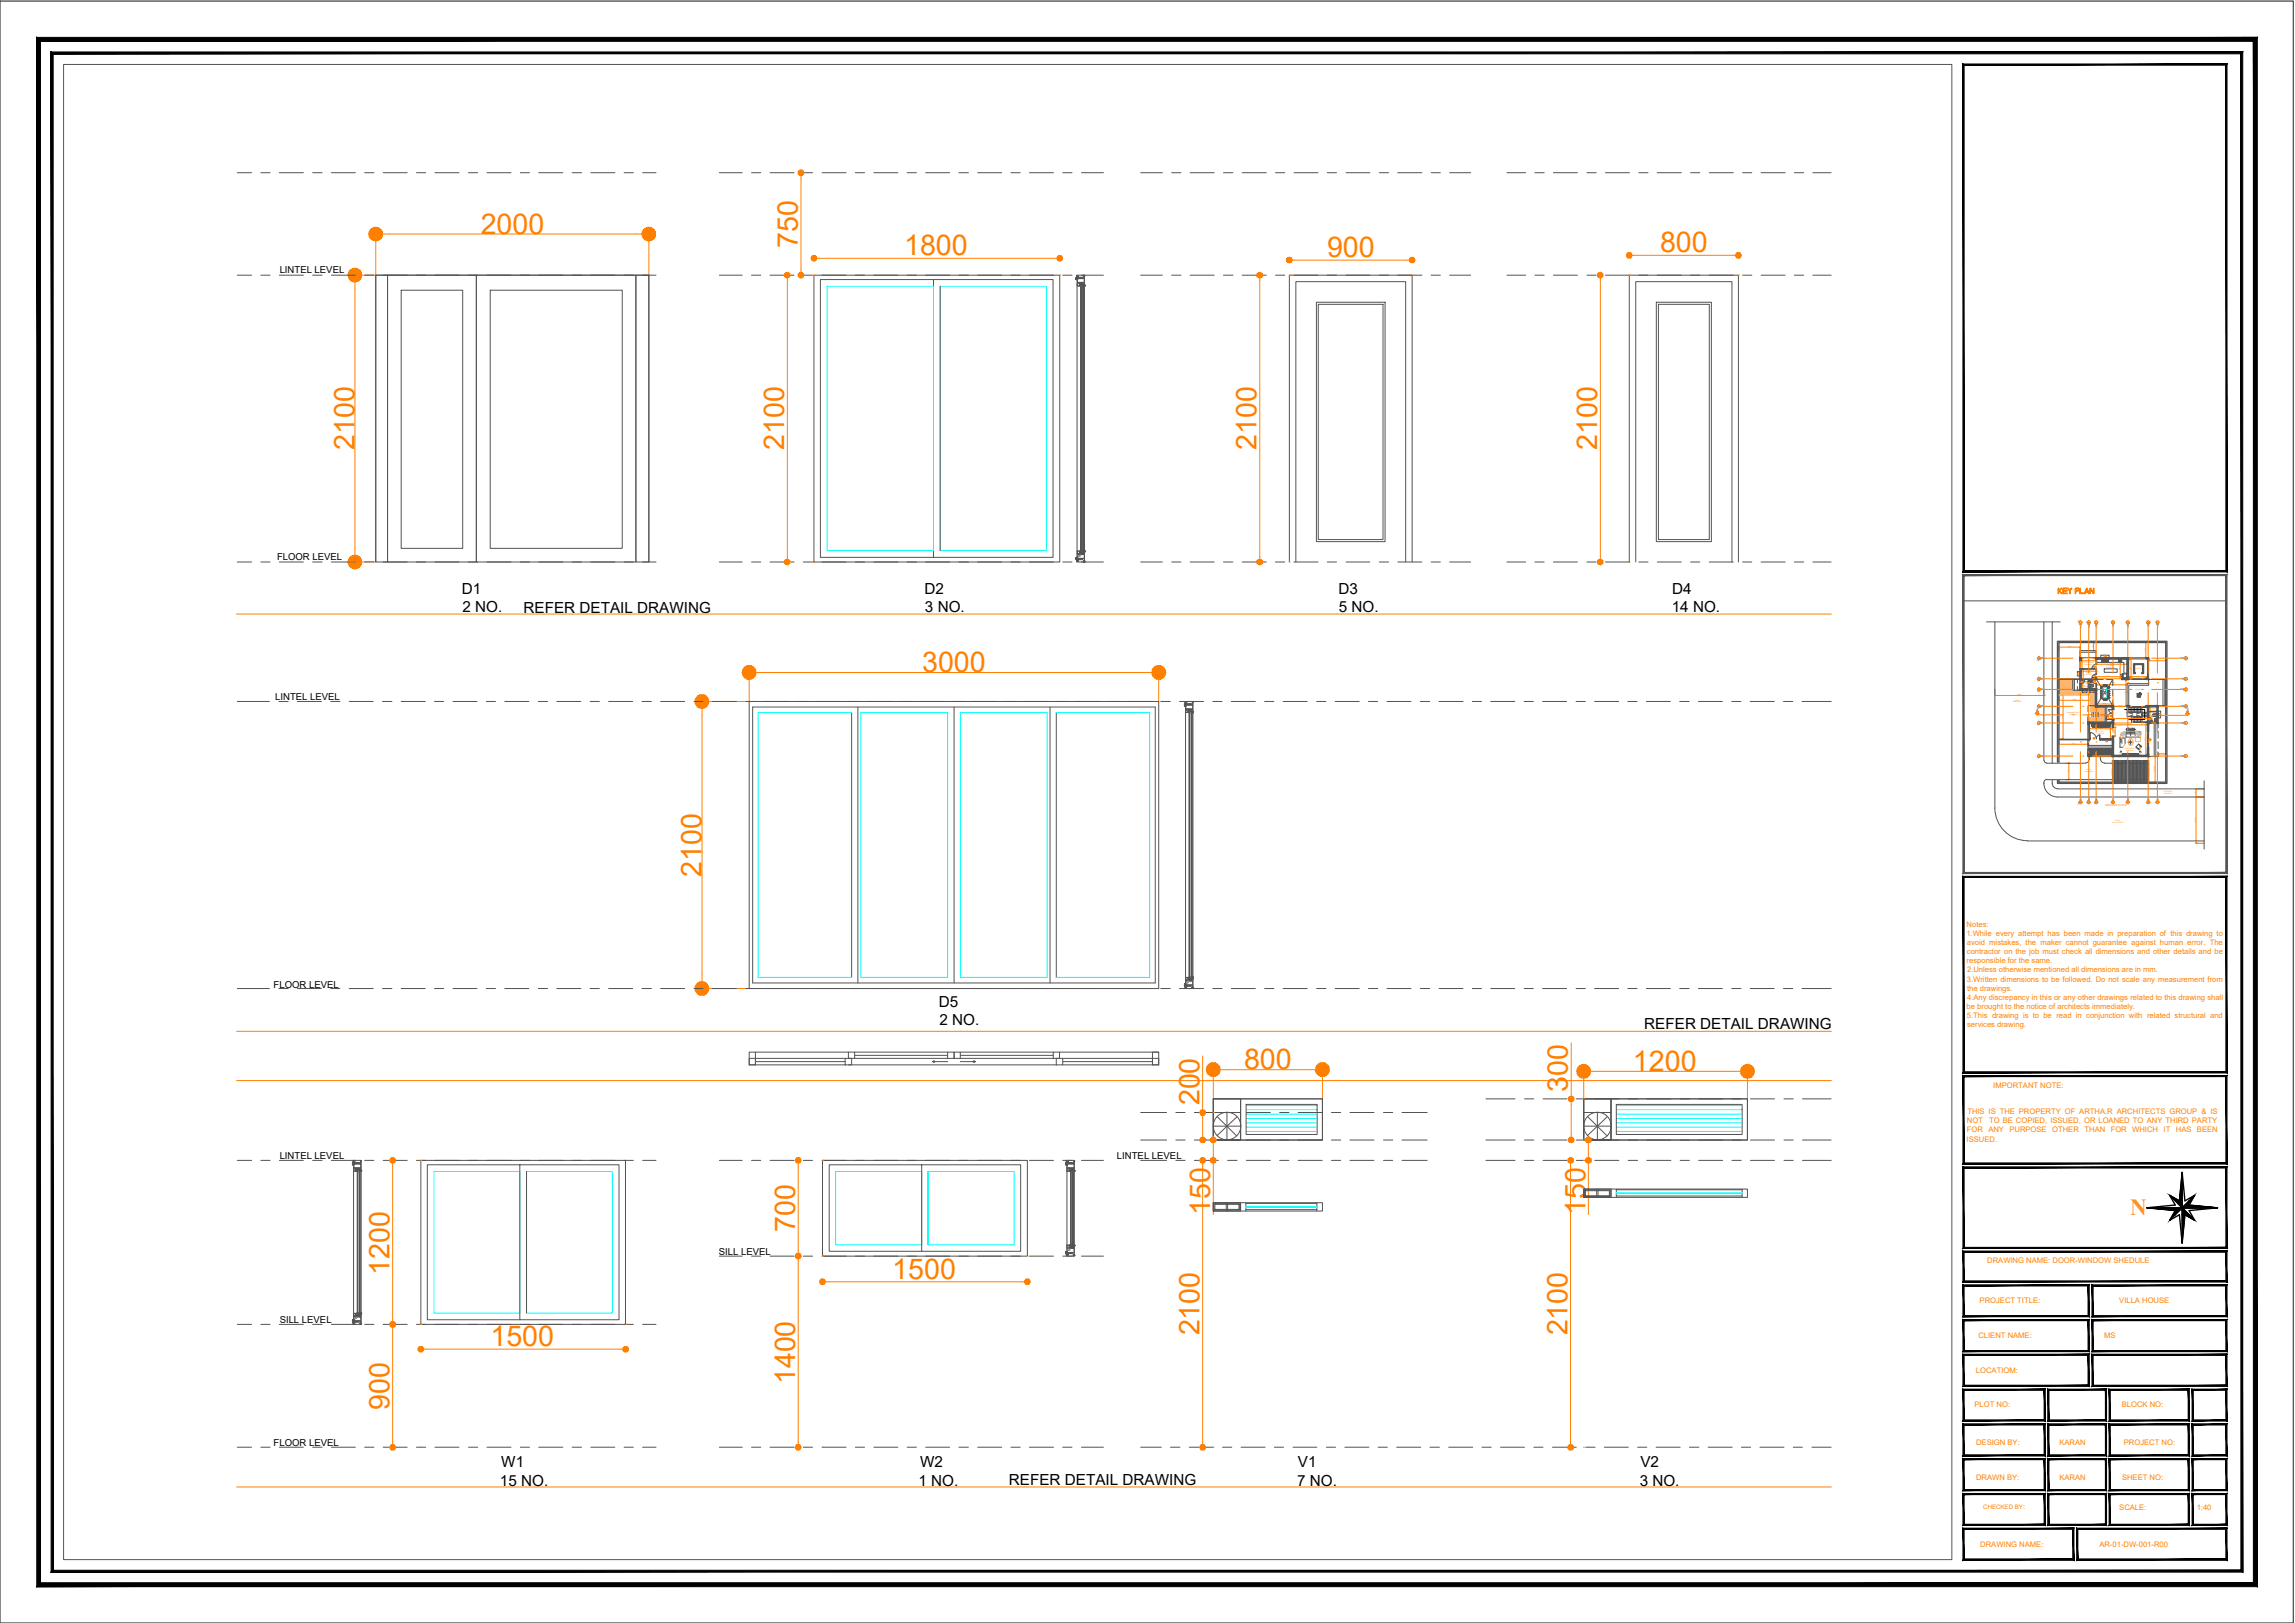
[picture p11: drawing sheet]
<svg xmlns="http://www.w3.org/2000/svg" width="420mm" height="297mm" viewBox="0 0 420 297" stroke-linecap="round" stroke-linejoin="round" font-family="sans-serif">
<defs><g id="words">
<g font-size="5.2" fill="#ff7f00">
<text x="88" y="42.8">2000</text>
<text x="146" y="45.4" transform="rotate(-90 146 45.4)">750</text>
<text x="165.5" y="46.7">1800</text>
<text x="243" y="47">900</text>
<text x="303.9" y="46.2">800</text>
<text x="64.9" y="82.4" transform="rotate(-90 64.9 82.4)">2100</text>
<text x="143.6" y="82.4" transform="rotate(-90 143.6 82.4)">2100</text>
<text x="230" y="82.4" transform="rotate(-90 230 82.4)">2100</text>
<text x="292.4" y="82.4" transform="rotate(-90 292.4 82.4)">2100</text>
<text x="168.8" y="123">3000</text>
<text x="128.4" y="160.4" transform="rotate(-90 128.4 160.4)">2100</text>
<text x="227.8" y="195.7">800</text>
<text x="299" y="196">1200</text>
<text x="219.6" y="202.3" transform="rotate(-90 219.6 202.3)">200</text>
<text x="287.1" y="199.8" transform="rotate(-90 287.1 199.8)">300</text>
<text x="145.6" y="225.5" transform="rotate(-90 145.6 225.5)">700</text>
<text x="221.5" y="222.4" transform="rotate(-90 221.5 222.4)">150</text>
<text x="290.2" y="222.4" transform="rotate(-90 290.2 222.4)">150</text>
<text x="71.3" y="233.4" transform="rotate(-90 71.3 233.4)">1200</text>
<text x="163.4" y="234">1500</text>
<text x="219.6" y="244.4" transform="rotate(-90 219.6 244.4)">2100</text>
<text x="287" y="244.4" transform="rotate(-90 287 244.4)">2100</text>
<text x="89.8" y="246.4">1500</text>
<text x="145.6" y="253.4" transform="rotate(-90 145.6 253.4)">1400</text>
<text x="71.3" y="258" transform="rotate(-90 71.3 258)">900</text>
</g>
<text font-size="4.2" fill="#f8991e" x="390" y="222.3">N</text>
<g font-size="2.8">
<text x="84.5" y="108.7">D1</text>
<text x="84.7" y="112">2 NO.</text>
<text x="95.8" y="112.3">REFER DETAIL DRAWING</text>
<text x="169.2" y="108.7">D2</text>
<text x="169.3" y="112">3 NO.</text>
<text x="245" y="108.7">D3</text>
<text x="245.1" y="112">5 NO.</text>
<text x="306.1" y="112">14 NO.</text>
<text x="306.2" y="108.7">D4</text>
<text x="171.9" y="184.2">D5</text>
<text x="172" y="187.6">2 NO.</text>
<text x="301" y="188.3">REFER DETAIL DRAWING</text>
<text x="91.8" y="268.5">W1</text>
<text x="168.4" y="268.5">W2</text>
<text x="237.6" y="268.5">V1</text>
<text x="300.3" y="268.5">V2</text>
<text x="91.5" y="271.9">15 NO.</text>
<text x="168.1" y="271.9">1 NO.</text>
<text x="184.7" y="271.8">REFER DETAIL DRAWING</text>
<text x="237.5" y="271.9">7 NO.</text>
<text x="300.2" y="271.9">3 NO.</text>
</g>
<g font-size="1.7">
<text x="51.2" y="50">LINTEL LEVEL</text>
<text x="50.7" y="102.5">FLOOR LEVEL</text>
<text x="50.4" y="128.1">LINTEL LEVEL</text>
<text x="50.1" y="180.8">FLOOR LEVEL</text>
<text x="51.2" y="212.1">LINTEL LEVEL</text>
<text x="204.5" y="212.1">LINTEL LEVEL</text>
<text x="131.6" y="229.7">SILL LEVEL</text>
<text x="51.2" y="242.1">SILL LEVEL</text>
<text x="50.1" y="264.6">FLOOR LEVEL</text>
</g>
<g font-size="1.4" fill="#ff7f00">
<text x="360" y="171.3">1.While every attempt has been made in preparation of this drawing to</text>
<text x="360" y="169.6">Notes:</text>
<text x="360.1" y="172.9">avoid mistakes, the maker cannot guarantee against human error. The</text>
<text x="360" y="176.3">responsible for the same.</text>
<text x="360.1" y="174.6">contractor on the job must check all dimensions and other details and be</text>
<text x="360.1" y="179.6">3.Written dimensions to be followed. Do not scale any measurement from</text>
<text x="360.1" y="178">2.Unless otherwise mentioned all dimensions are in mm.</text>
<text x="360" y="184.6">be brought to the notice of architects immediately.</text>
<text x="360.1" y="181.3">the drawings.</text>
<text x="360.1" y="183">4.Any discrepancy in this or any other drawings related to this drawing shall</text>
<text x="360.1" y="186.3">5.This drawing is to be read in conjunction with related structural and</text>
<text x="360.1" y="188">services drawing.</text>
<text x="360.2" y="203.9">THIS IS THE PROPERTY OF ARTHA.R ARCHITECTS GROUP &amp; IS</text>
<text x="364.9" y="199.1">IMPORTANT NOTE:</text>
<text x="360" y="208.9">ISSUED.</text>
<text x="360.1" y="205.6">NOT</text>
<text x="360.1" y="207.2">FOR</text>
<text x="364" y="207.2">ANY</text>
<text x="364.2" y="205.6">TO BE COPIED, ISSUED, OR LOANED TO ANY THIRD PARTY</text>
<text x="367.9" y="207.2">PURPOSE</text>
<text x="375.7" y="207.2">OTHER</text>
<text x="381.6" y="207.2">THAN</text>
<text x="386.4" y="207.2">FOR</text>
<text x="390.4" y="207.2">WHICH</text>
<text x="396.1" y="207.2">IT</text>
<text x="398.4" y="207.2">HAS</text>
<text x="402.2" y="207.2">BEEN</text>
<text x="363.8" y="231.1">DRAWING NAME: DOOR-WINDOW SHEDULE</text>
<text x="362.4" y="238.5">PROJECT TITLE:</text>
<text x="388" y="238.5">VILLA HOUSE</text>
<text x="362.2" y="244.9">CLIENT NAME:</text>
<text x="385.2" y="244.9">MS</text>
<text x="361.7" y="251.3">LOCATIOM:</text>
<text x="361.5" y="257.5">PLOT NO:</text>
<text x="388.5" y="257.5">BLOCK NO:</text>
<text x="361.8" y="264.4">DESIGN BY:</text>
<text x="377" y="264.4">KARAN</text>
<text x="388.8" y="264.4">PROJECT NO:</text>
<text x="361.8" y="270.9">DRAWN BY:</text>
<text x="377" y="270.9">KARAN</text>
<text x="388.5" y="270.8">SHEET NO:</text>
<text x="370.4" y="276.3">:</text>
<text x="388" y="276.4">SCALE:</text>
<text x="402.2" y="276.4">1:40</text>
<text x="362.5" y="283.2">DRAWING NAME:</text>
<text x="384.3" y="283.2">AR-01-DW-001-R00</text>
</g>
<text font-size="1.1" fill="#ff7f00" x="363.1" y="276.3">CHECKED BY</text>
<text font-size=".5" fill="#ff7f00" x="385.4" y="147.6">GROUND FLOOR</text>
<g font-size=".3" fill="#ff7f00">
<text x="380.8" y="113.9">1</text>
<text x="382.3" y="113.9">2</text>
<text x="383.7" y="113.9">3</text>
<text x="386.8" y="113.9">4</text>
<text x="389.5" y="113.9">5</text>
<text x="393.2" y="113.9">6</text>
<text x="394.9" y="113.9">7</text>
<text x="378.5" y="118.4">3840</text>
<text x="383.3" y="118.6" transform="rotate(-90 383.3 118.6)">1470</text>
<text x="392.9" y="119.3" transform="rotate(-90 392.9 119.3)">2770</text>
<text x="373.1" y="120.6">A</text>
<text x="373.1" y="124.4">B</text>
<text x="380.4" y="123.4">V1</text>
<text x="381.2" y="121.7" transform="rotate(-90 381.2 121.7)">2000</text>
<text x="381.3" y="125.5" transform="rotate(-90 381.3 125.5)">1700</text>
<text x="381.3" y="124.8">1275</text>
<text x="381.4" y="123.7" transform="rotate(-90 381.4 123.7)">1700</text>
<text x="381.4" y="121.4">UTILITY AREA</text>
<text x="381.6" y="121.7">2930*2000</text>
<text x="381.7" y="123.5">2700*1700</text>
<text x="381.9" y="123.2">STORE</text>
<text x="381.9" y="120.9">2930</text>
<text x="382.1" y="122.8">2700</text>
<text x="385.6" y="122.3">5580*3540</text>
<text x="385.7" y="121.9">KITCHEN</text>
<text x="385.8" y="123.9">4580</text>
<text x="386" y="125.3">5360,59</text>
<text x="386.3" y="121.6">5580</text>
<text x="388.2" y="122.7" transform="rotate(-90 388.2 122.7)">3540</text>
<text x="390.1" y="122.7" transform="rotate(-90 390.1 122.7)">3540</text>
<text x="391" y="122.5">POOJA</text>
<text x="391.1" y="123.9">3470</text>
<text x="394.6" y="120.9">3110</text>
<text x="400.1" y="124.4">B</text>
<text x="400.1" y="120.6">A</text>
<text x="368.5" y="128.6">9000 WIDTH</text>
<text x="368.9" y="128.2">ROAD</text>
<text x="369.4" y="127.3">9000</text>
<text x="372.8" y="130.7">X</text>
<text x="373.1" y="126.3">C</text>
<text x="373.1" y="129.4">D</text>
<text x="377.3" y="126.3">POOL DECK</text>
<text x="377.7" y="131.6" transform="rotate(-90 377.7 131.6)">8060</text>
<text x="378.4" y="130.5">SWIMMING POOL</text>
<text x="378.9" y="130.8">5790*8060</text>
<text x="379.5" y="128.2">5790</text>
<text x="381.5" y="126.6">V1</text>
<text x="382.9" y="126.6">V1</text>
<text x="384.4" y="126.9">DINING AREA</text>
<text x="384.5" y="127.2">5360.59*4770</text>
<text x="385" y="128.8">2930</text>
<text x="387.9" y="129.3">2500</text>
<text x="389.2" y="127.1" transform="rotate(-90 389.2 127.1)">4770</text>
<text x="390.9" y="126.3">COURTYARD</text>
<text x="393.4" y="130.1">1500*2890</text>
<text x="393.6" y="131.1" transform="rotate(-90 393.6 131.1)">2890</text>
<text x="393.7" y="129.8">TOILET</text>
<text x="400.1" y="126.3">C</text>
<text x="400.1" y="129.4">D</text>
<text x="400.3" y="130.8">X</text>
<text x="373.1" y="132.4">E</text>
<text x="379.3" y="136.2">5345</text>
<text x="383.9" y="134.3">4195*2770</text>
<text x="384.1" y="134">FOYER</text>
<text x="384.3" y="133.4">4195</text>
<text x="385.5" y="135.7">W1</text>
<text x="386.4" y="134.1" transform="rotate(-90 386.4 134.1)">2770</text>
<text x="387.2" y="134.2" transform="rotate(-90 387.2 134.2)">1600</text>
<text x="389" y="137.1">LIVING ROOM</text>
<text x="389.2" y="137.4">6200*6050</text>
<text x="389.7" y="132.7">6200</text>
<text x="392.9" y="135.5" transform="rotate(-90 392.9 135.5)">6050</text>
<text x="393.8" y="132.1">1500</text>
<text x="395.5" y="138">1380</text>
<text x="400.1" y="132.4">E</text>
<text x="373.1" y="138.5">F</text>
<text x="378.8" y="141.5" transform="rotate(-90 378.8 141.5)">3000</text>
<text x="381.6" y="141.3">3000 WIDTH</text>
<text x="382.1" y="141">ROAD</text>
<text x="394.5" y="141.3" transform="rotate(-90 394.5 141.3)">4679,98</text>
<text x="400.1" y="138.5">F</text>
<text x="380.8" y="147">1</text>
<text x="382.3" y="147">2</text>
<text x="383.7" y="147">3</text>
<text x="386.8" y="147">4</text>
<text x="389.5" y="147">5</text>
<text x="393.2" y="147">6</text>
<text x="394.9" y="147">7</text>
<text x="396.1" y="145.3">1500 WIDTH</text>
<text x="396.2" y="145">FOOTPATH</text>
<text x="402" y="145.4" transform="rotate(-90 402 145.4)">1500</text>
<text x="386.7" y="150.6">8443.13 WIDTH</text>
<text x="387.3" y="150.3">ROAD</text>
<text x="402" y="150.6" transform="rotate(-90 402 150.6)">8443,13</text>
</g>
<g font-size=".2" fill="#ff7f00">
<text x="383.3" y="122.1">D4</text>
<text x="383.3" y="124.8">D4</text>
<text x="383.3" y="123.8">D4</text>
<text x="385.2" y="120.2">W2</text>
<text x="386.3" y="131.1">D1</text>
<text x="393.3" y="131.7">D4</text>
<text x="395.2" y="130.9">V2</text>
<text x="383.2" y="135.2">D1</text>
<text x="393.4" y="135.5">D5</text>
</g>
</g></defs>
<!-- layer: S-DIM -->
<g fill="none" stroke="#ff7f00" stroke-width=".18">
<path d="M64.9 50.4h3.8M65 52.9v47.5M68.8 42.8v7.5M71.3 42.8h45M118.8 42.8v7.5M64.9 102.9h3.8M376.9 118.4v.7M377 118.4h3.7M380.8 118.4v.7M383.3 117.6h.4M383.3 119.1h.4M383.3 117.7v1.3"/>
<path d="M392.9 117.7v2.6M392.9 117.6h.5M128.5 128.4h8.6M128.5 130.9v47.5M137.2 123v5.4M139.7 123.1h69.9M212.1 123v5.4M365.2 126.1v1.2M365.3 127.3h8.8M374.2 126.1v1.2M376.9 135.3h.8M376.9 135.4v.8"/>
<path d="M377 128.2h5.6M377 136.2h5.2M377.7 127.2h-.8v1M377.7 127.3v7.9M378.2 139.7h.6M378.8 139.8v2.8M380.8 122.4h.4M380.9 120.9h2.7M381 124.2h.4M381 126.1h.3M381.1 122.8h2.5M381.1 124.8h1.1"/>
<path d="M381.2 120.4h-.4v.5M381.2 120.5v1.8M381.3 124.4h-.3v.4M381.3 124.5v1.5M381.4 122.5h-.4v.3M381.4 122.6v1.5M382.3 124.4v.4M382.3 135.4v.8M382.5 132.4v1M382.6 133.4h4M382.7 127.2v1M383.7 120.4v.5"/>
<path d="M383.7 122.5v.3M383.8 121.2v.4M383.8 123.9v.5M383.8 125.2v.1M383.8 128.8v.3M384 121.6h5.3M384 123.9h4.3M384 128.8h2.7M384 125.3h5.1M386.4 132.4h.3v1M386.4 135.2h.3M386.4 132.5v2.6"/>
<path d="M386.8 128.8v.3M386.9 129.1v.2M386.9 132.2v.5M386.9 133.1h.3M386.9 134.7h.3M387.1 132.7h6M387.1 129.3h2.2M387.2 133.2v1.4M388.2 120.6h1.2M388.2 124.1h1.2M388.2 120.7v3.3M388.5 123.9v.5"/>
<path d="M389.2 129.1h.2v.2M389.2 124.4h.2M389.2 124.5v4.6M389.4 121.2v.4M389.7 120.6h.4M389.7 123.9v.2h.4M389.8 123.9h3.3M390.1 120.8v3.1M392.9 132.2h.2v.5M392.9 138.2h.2M392.9 132.3v5.8M392.9 120.4h.5v.5"/>
<path d="M393.1 123.9v.2M393.4 132.1v.2h.2M393.4 129.4h.2M393.4 138.5h1.1M393.5 120.9h2.9M393.5 132.1h1.3M393.6 129.5v2.7M394.5 138.6v4.5M394.9 132.1v.2M395.1 138v.5M395.2 138h1.2M396.5 120.4v.5"/>
<path d="M396.5 138v.5M378.2 142.7h.6M393.4 143.2h1.1M402 145.9h1.5M402 154.3h1.5M402 144.5v1.3M402 146v8.2M402 144.4h1.5M128.5 180.9h8.6M222.1 195.7v5.4M224.6 195.8h15M242.1 195.7v5.4"/>
<path d="M289.9 196v5.1M292.4 196.1h25M319.9 196v5.1"/>
</g>
<!-- layer: 0 -->
<g fill="#ff7f00" stroke="#ff7f00" stroke-width=".18">
<path d="M390.1 120.6v-.1z"/>
<path d="M390.2 124.1h-.1z"/>
<path d="M65 102.9v1.2l.4-.1zM65 102.9l.7 1-.3 .1zM65 102.9l.7 1 .3-.3z"/>
<path d="M65 102.9l1 .7 .2-.4zM65 102.9h1.2v.3zM65 102.9h1.2v-.4z"/>
<path d="M65 102.9l1.2-.4-.2-.4zM65.7 101.8l.3 .3-1 .8zM65.4 101.7l-.4 1.2 .7-1.1z"/>
<path d="M65 101.6v1.3l.4-1.2zM64.6 101.7l.4-.1v1.3zM64.3 101.8l.7 1.1-.4-1.2z"/>
<path d="M64.3 101.8l-.3 .3 1 .8zM64 102.1l1 .8-1.2-.4zM63.8 102.5l-.1 .4h1.3z"/>
<path d="M63.7 102.9l.1 .3 1.2-.3zM63.8 103.2l1.2-.3-1 .7zM64 103.6l.3 .3 .7-1z"/>
<path d="M65 102.9l-.7 1 .3 .1zM65 102.9v1.2l-.4-.1z"/>
<path d="M64.6 49.2l.4 1.2v-1.3zM64.3 49.3l.3-.1 .4 1.2zM64 49.6l1 .8-.7-1.1z"/>
<path d="M64 49.6l-.2 .4 1.2 .4zM63.8 50l1.2 .4h-1.3zM63.7 50.4l.1 .3 1.2-.3z"/>
<path d="M63.8 50.7l.2 .4 1-.7zM64 51.1l1-.7-.7 1zM65 50.4l-.7 1 .3 .1z"/>
<path d="M65 50.4l-.4 1.1 .4 .1zM65 50.4l.4 1.1-.4 .1zM65 50.4l.4 1.1 .3-.1z"/>
<path d="M65 50.4l.7 1 .3-.3zM65 50.4l1.2 .3-.2 .4zM65 50.4l1.2 .3v-.3z"/>
<path d="M65 50.4h1.2v-.4zM65 50.4l1-.8 .2 .4zM65.7 49.3l-.7 1.1 1-.8z"/>
<path d="M65.4 49.2l-.4 1.2 .7-1.1zM65 49.1l.4 .1-.4 1.2z"/>
<path d="M128.5 180.9v1.2h.4zM128.5 180.9l.7 1-.3 .2zM128.5 180.9l.7 1 .3-.3z"/>
<path d="M128.5 180.9l1 .7 .2-.3zM128.5 180.9h1.3l-.1 .4zM128.5 180.9h1.3l-.1-.4z"/>
<path d="M128.5 180.9l1.2-.4-.2-.3zM129.2 179.9l.3 .3-1 .7zM128.9 179.7l-.4 1.2 .7-1z"/>
<path d="M128.5 179.6v1.3l.4-1.2zM128.1 179.7l.4-.1v1.3zM127.8 179.9l.7 1-.4-1.2z"/>
<path d="M127.8 179.9l-.3 .3 1 .7zM127.5 180.2l1 .7-1.2-.4zM127.3 180.5v.4h1.2z"/>
<path d="M127.3 180.9v.4l1.2-.4zM127.3 181.3l1.2-.4-1 .7zM127.5 181.6l.3 .3 .7-1z"/>
<path d="M128.5 180.9l-.7 1 .3 .2zM128.5 180.9v1.2h-.4z"/>
<path d="M128.1 127.2l.4 1.2v-1.2zM127.8 127.4l.3-.2 .4 1.2zM127.8 127.4l-.3 .3 1 .7z"/>
<path d="M127.5 127.7l-.2 .3 1.2 .4zM127.3 128l1.2 .4h-1.2zM127.3 128.4v.4l1.2-.4z"/>
<path d="M127.3 128.8l.2 .3 1-.7zM127.5 129.1l1-.7-.7 1zM128.5 128.4l-.7 1 .3 .2z"/>
<path d="M128.5 128.4l-.4 1.2 .4 .1zM128.5 128.4l.4 1.2-.4 .1zM128.5 128.4l.4 1.2 .3-.2z"/>
<path d="M128.5 128.4l.7 1 .3-.3zM128.5 128.4l1.2 .4-.2 .3zM128.5 128.4l1.2 .4 .1-.4z"/>
<path d="M128.5 128.4h1.3l-.1-.4zM128.5 128.4l1-.7 .2 .3zM129.2 127.4l-.7 1 1-.7z"/>
<path d="M128.9 127.2l-.4 1.2 .7-1zM128.5 127.2h.4l-.4 1.2z"/>
<path d="M135.9 123.1l.1 .4 1.2-.4zM136 123.5l1.2-.4-1.1 .7zM136.1 123.8l.3 .3 .8-1z"/>
<path d="M137.2 123.1l-.8 1 .4 .2zM137.2 123.1v1.2h-.4zM137.2 123.1v1.2h.3z"/>
<path d="M137.2 123.1l.3 1.2 .4-.2zM137.2 123.1l1 .7-.3 .3zM137.2 123.1l1 .7 .1-.3z"/>
<path d="M137.2 123.1l1.1 .4 .1-.4zM137.2 123.1l1.1-.4 .1 .4zM137.2 123.1l1.1-.4-.1-.4z"/>
<path d="M137.9 122.1l-.7 1 1-.8zM137.5 121.9l.4 .2-.7 1zM137.2 121.8v1.3l.3-1.2z"/>
<path d="M136.8 121.9l.4 1.2v-1.3zM136.4 122.1l.4-.2 .4 1.2zM136.4 122.1l-.3 .2 1.1 .8z"/>
<path d="M136.1 122.3l-.1 .4 1.2 .4zM136 122.7l1.2 .4h-1.3z"/>
<path d="M212.1 123.1h1.3l-.1-.4zM212.1 123.1l1-.8 .2 .4zM212.9 122.1l-.8 1 1-.8z"/>
<path d="M212.5 121.9l-.4 1.2 .8-1zM212.1 121.8l.4 .1-.4 1.2zM211.8 121.9l.3 1.2v-1.3z"/>
<path d="M211.4 122.1l.7 1-.3-1.2zM211.1 122.3l.3-.2 .7 1zM211.1 122.3l-.2 .4 1.2 .4z"/>
<path d="M210.9 122.7v.4h1.2zM210.9 123.1h1.2l-1.2 .4zM210.9 123.5l.2 .3 1-.7z"/>
<path d="M211.1 123.8l.3 .3 .7-1zM212.1 123.1l-.3 1.2-.4-.2zM212.1 123.1l-.3 1.2h.3z"/>
<path d="M212.1 123.1v1.2h.4zM212.1 123.1l.8 1-.4 .2zM212.1 123.1l.8 1 .2-.3z"/>
<path d="M212.1 123.1l1 .7 .2-.3zM212.1 123.1h1.3l-.1 .4z"/>
<path d="M220.9 195.8v.4l1.2-.4zM220.9 196.2l1.2-.4-1 .7zM221.1 196.5l.3 .3 .7-1z"/>
<path d="M222.1 195.8l-.7 1 .3 .2zM222.1 195.8v1.2h-.4zM222.1 195.8v1.2h.4z"/>
<path d="M222.1 195.8l.4 1.2 .3-.2zM222.1 195.8l1 .7-.3 .3zM222.1 195.8l1 .7 .2-.3z"/>
<path d="M222.1 195.8l1.2 .4 .1-.4zM222.1 195.8l1.2-.4 .1 .4zM222.1 195.8l1.2-.4-.2-.4z"/>
<path d="M222.8 194.8l-.7 1 1-.8zM222.5 194.5l.3 .3-.7 1zM222.1 194.5v1.3l.4-1.3z"/>
<path d="M221.7 194.5l.4 1.3v-1.3zM221.4 194.8l.3-.3 .4 1.3zM221.1 195l1 .8-.7-1z"/>
<path d="M221.1 195l-.2 .4 1.2 .4zM220.9 195.4l1.2 .4h-1.2z"/>
<path d="M242.1 195.8h1.3l-.1-.4zM242.1 195.8l1-.8 .2 .4zM242.9 194.8l-.8 1 1-.8z"/>
<path d="M242.5 194.5l-.4 1.3 .8-1zM242.1 194.5h.4l-.4 1.3zM241.7 194.5l.4 1.3v-1.3z"/>
<path d="M241.4 194.8l.7 1-.4-1.3zM241.1 195l.3-.2 .7 1zM241.1 195l-.2 .4 1.2 .4z"/>
<path d="M240.9 195.4v.4h1.2zM240.9 195.8h1.2l-1.2 .4zM240.9 196.2l.2 .3 1-.7z"/>
<path d="M241.1 196.5l.3 .3 .7-1zM242.1 195.8l-.4 1.2-.3-.2zM242.1 195.8l-.4 1.2h.4z"/>
<path d="M242.1 195.8v1.2h.4zM242.1 195.8l.8 1-.4 .2zM242.1 195.8l.8 1 .2-.3z"/>
<path d="M242.1 195.8l1 .7 .2-.3zM242.1 195.8h1.3l-.1 .4z"/>
<path d="M288.7 196.1l.1 .4 1.1-.4zM288.8 196.5l1.1-.4-1 .7zM288.9 196.8l.3 .3 .7-1z"/>
<path d="M289.9 196.1l-.7 1 .4 .2zM289.9 196.1v1.2h-.3zM289.9 196.1v1.2h.4z"/>
<path d="M289.9 196.1l.4 1.2 .4-.2zM289.9 196.1l1.1 .7-.3 .3zM289.9 196.1l1.1 .7 .1-.3z"/>
<path d="M289.9 196.1l1.2 .4 .1-.4zM289.9 196.1l1.2-.4 .1 .4zM289.9 196.1l1.2-.4-.1-.3z"/>
<path d="M290.7 195.1l-.8 1 1.1-.7zM290.3 194.9l.4 .2-.8 1zM289.9 194.8v1.3l.4-1.2z"/>
<path d="M289.6 194.9l.3 1.2v-1.3zM289.2 195.1l.4-.2 .3 1.2zM289.2 195.1l-.3 .3 1 .7z"/>
<path d="M288.9 195.4l-.1 .3 1.1 .4zM288.8 195.7l1.1 .4h-1.2z"/>
<path d="M319.9 196.1h1.3l-.1-.4zM319.9 196.1l1-.7 .2 .3zM320.7 195.1l-.8 1 1-.7z"/>
<path d="M320.3 194.9l-.4 1.2 .8-1zM319.9 194.8l.4 .1-.4 1.2zM319.5 194.9l.4 1.2v-1.3z"/>
<path d="M319.2 195.1l.7 1-.4-1.2zM319.2 195.1l.7 1-1-.7zM318.9 195.4l-.2 .3 1.2 .4z"/>
<path d="M318.7 195.7v.4h1.2zM318.7 196.1h1.2l-1.2 .4zM318.7 196.5l.2 .3 1-.7z"/>
<path d="M318.9 196.8l.3 .3 .7-1zM319.9 196.1l-.4 1.2-.3-.2zM319.9 196.1l-.4 1.2h.4z"/>
<path d="M319.9 196.1v1.2h.4zM319.9 196.1l.8 1-.4 .2zM319.9 196.1l.8 1 .2-.3z"/>
<path d="M319.9 196.1l1 .7 .2-.3zM319.9 196.1h1.3l-.1 .4z"/>
<path d="M67.5 42.8l.1 .5 1.2-.5zM67.6 43.3l1.2-.5-1 .8zM67.8 43.6l.2 .2 .8-1z"/>
<path d="M68.8 42.8l-.8 1 .4 .2zM68.8 42.8v1.3l-.4-.1zM68.8 42.8v1.3l.4-.1z"/>
<path d="M68.8 42.8l.4 1.2 .3-.2zM68.8 42.8l1 .8-.3 .2zM68.8 42.8l1 .8 .2-.3z"/>
<path d="M68.8 42.8l1.2 .5v-.5zM68.8 42.8l1.2-.4v.4zM68.8 42.8l1.2-.4-.2-.3z"/>
<path d="M69.5 41.9l-.7 .9 1-.7zM69.2 41.6l.3 .3-.7 .9zM68.8 41.6v1.2l.4-1.2z"/>
<path d="M68.4 41.6l.4 1.2v-1.2zM68 41.9l.4-.3 .4 1.2zM68 41.9l-.2 .2 1 .7z"/>
<path d="M67.8 42.1l-.2 .3 1.2 .4zM67.6 42.4l1.2 .4h-1.3z"/>
<path d="M118.8 42.8h1.2v-.4zM118.8 42.8l1-.7 .2 .3zM119.5 41.9l-.7 .9 1-.7z"/>
<path d="M119.2 41.6l-.4 1.2 .7-.9zM118.8 41.6h.4l-.4 1.2zM118.4 41.6l.4 1.2v-1.2z"/>
<path d="M118 41.9l.8 .9-.4-1.2zM118 41.9l.8 .9-1-.7zM117.8 42.1l-.2 .3 1.2 .4z"/>
<path d="M117.6 42.4l-.1 .4h1.3zM117.5 42.8h1.3l-1.2 .5zM117.6 43.3l.2 .3 1-.8z"/>
<path d="M117.8 43.6l.2 .2 .8-1zM118.8 42.8l-.4 1.2-.4-.2zM118.8 42.8l-.4 1.2 .4 .1z"/>
<path d="M118.8 42.8v1.3l.4-.1zM118.8 42.8l.7 1-.3 .2zM118.8 42.8l.7 1 .3-.2z"/>
<path d="M118.8 42.8l1 .8 .2-.3zM118.8 42.8h1.2v.5z"/>
<path d="M144.1 102.9v.5l.3-.1zM144.1 102.9l.5 .2-.2 .2zM144.1 102.9l.5 .2v-.2z"/>
<path d="M144.1 102.9h.5v-.3zM144.4 102.4l.2 .2-.5 .3zM144.1 102.3v.6l.3-.5z"/>
<path d="M143.9 102.4l.2 .5v-.6zM143.7 102.6l.2-.2 .2 .5zM143.7 102.6l-.1 .3h.5z"/>
<path d="M143.6 102.9l.1 .2 .4-.2zM143.7 103.1l.4-.2-.2 .4zM144.1 102.9l-.2 .4 .2 .1z"/>
<path d="M143.9 49.9l.2 .5v-.5zM143.7 50.1l.2-.2 .2 .5zM143.7 50.1l-.1 .3h.5z"/>
<path d="M143.6 50.4l.1 .2 .4-.2zM143.7 50.6l.4-.2-.2 .4zM144.1 50.4l-.2 .4 .2 .1z"/>
<path d="M144.1 50.4v.5l.3-.1zM144.1 50.4l.5 .2-.2 .2zM144.1 50.4l.5 .2v-.2z"/>
<path d="M144.1 50.4h.5v-.3zM144.4 49.9l.2 .2-.5 .3zM144.1 49.9v.5l.3-.5z"/>
<path d="M230.6 102.9v.5l.2-.1zM230.6 102.9l.5 .2-.3 .2zM230.6 102.9l.5 .2v-.2z"/>
<path d="M230.6 102.9h.5v-.3zM230.8 102.4l.3 .2-.5 .3zM230.6 102.3v.6l.2-.5z"/>
<path d="M230.4 102.4l.2 .5v-.6zM230.2 102.6l.2-.2 .2 .5zM230.2 102.6l-.1 .3h.5z"/>
<path d="M230.1 102.9l.1 .2 .4-.2zM230.2 103.1l.4-.2-.2 .4zM230.6 102.9l-.2 .4 .2 .1z"/>
<path d="M230.4 49.9l.2 .5v-.5zM230.2 50.1l.2-.2 .2 .5zM230.2 50.1l-.1 .3h.5z"/>
<path d="M230.1 50.4l.1 .2 .4-.2zM230.2 50.6l.4-.2-.2 .4zM230.6 50.4l-.2 .4 .2 .1z"/>
<path d="M230.6 50.4v.5l.2-.1zM230.6 50.4l.5 .2-.3 .2zM230.6 50.4l.5 .2v-.2z"/>
<path d="M230.6 50.4h.5v-.3zM230.8 49.9l.3 .2-.5 .3zM230.6 49.9v.5l.2-.5z"/>
<path d="M293 102.9v.5l.2-.1zM293 102.9l.4 .2-.2 .2zM293 102.9l.4 .2 .1-.2z"/>
<path d="M293 102.9h.5l-.1-.3zM293.2 102.4l.2 .2-.4 .3zM293 102.3v.6l.2-.5z"/>
<path d="M292.7 102.4l.3 .5v-.6zM292.5 102.6l.2-.2 .3 .5zM292.5 102.6v.3h.5z"/>
<path d="M292.5 102.9v.2l.5-.2zM292.5 103.1l.5-.2-.3 .4zM293 102.9l-.3 .4 .3 .1z"/>
<path d="M292.7 49.9l.3 .5v-.5zM292.5 50.1l.2-.2 .3 .5zM292.5 50.1v.3h.5z"/>
<path d="M292.5 50.4v.2l.5-.2zM292.5 50.6l.5-.2-.3 .4zM293 50.4l-.3 .4 .3 .1z"/>
<path d="M293 50.4v.5l.2-.1zM293 50.4l.4 .2-.2 .2zM293 50.4l.4 .2 .1-.2z"/>
<path d="M293 50.4h.5l-.1-.3zM293.2 49.9l.2 .2-.4 .3zM293 49.9v.5l.2-.5z"/>
<path d="M71.6 242l.3 .4v-.5zM71.6 242l.3 .4-.4-.3zM71.5 242.1l-.1 .3h.5z"/>
<path d="M71.4 242.4l.1 .2 .4-.2zM71.5 242.6l.4-.2-.3 .4zM71.9 242.4l-.3 .4 .3 .1z"/>
<path d="M71.9 242.4v.5l.2-.1zM71.9 242.4l.4 .2-.2 .2zM71.9 242.4l.4 .2 .1-.2z"/>
<path d="M71.9 242.4h.5l-.1-.3zM72.1 242l.2 .1-.4 .3zM71.9 241.9v.5l.2-.4z"/>
<path d="M71.9 264.9v.5l.2-.1zM71.9 264.9l.4 .2-.2 .2zM71.9 264.9l.4 .2 .1-.2z"/>
<path d="M71.9 264.9h.5l-.1-.2zM72.1 264.4l.2 .3-.4 .2zM71.9 264.4v.5l.2-.5z"/>
<path d="M71.6 264.4l.3 .5v-.5zM71.6 264.4l.3 .5-.4-.2zM71.5 264.7l-.1 .2h.5z"/>
<path d="M71.4 264.9l.1 .2 .4-.2zM71.5 265.1l.4-.2-.3 .4zM71.9 264.9l-.3 .4 .3 .1z"/>
<path d="M71.9 242.4v.5l.2-.1zM71.9 242.4l.4 .2-.2 .2zM71.9 242.4l.4 .2 .1-.2z"/>
<path d="M71.9 242.4h.5l-.1-.3zM72.1 242l.2 .1-.4 .3zM71.9 241.9v.5l.2-.4z"/>
<path d="M71.6 242l.3 .4v-.5zM71.6 242l.3 .4-.4-.3zM71.5 242.1l-.1 .3h.5z"/>
<path d="M71.4 242.4l.1 .2 .4-.2zM71.5 242.6l.4-.2-.3 .4zM71.9 242.4l-.3 .4 .3 .1z"/>
<path d="M71.6 211.9l.3 .5v-.5zM71.6 211.9l.3 .5-.4-.3zM71.5 212.1l-.1 .3h.5z"/>
<path d="M71.4 212.4l.1 .2 .4-.2zM71.5 212.6l.4-.2-.3 .4zM71.9 212.4l-.3 .4 .3 .1z"/>
<path d="M71.9 212.4v.5l.2-.1zM71.9 212.4l.4 .2-.2 .2zM71.9 212.4l.4 .2 .1-.2z"/>
<path d="M71.9 212.4h.5l-.1-.3zM72.1 211.9l.2 .2-.4 .3zM71.9 211.9v.5l.2-.5z"/>
<path d="M76.5 246.9l.1 .3 .4-.3zM76.6 247.2l.4-.3-.2 .5zM77 246.9l-.2 .5h.2z"/>
<path d="M77 246.9v.5h.3zM77 246.9l.5 .3-.2 .2zM77 246.9l.5 .3 .1-.3z"/>
<path d="M77 246.9h.6l-.1-.2zM77.3 246.5l.2 .2-.5 .2zM77 246.5v.4l.3-.4z"/>
<path d="M76.8 246.5l.2 .4v-.4zM76.8 246.5l.2 .4-.4-.2zM76.6 246.7l-.1 .2h.5z"/>
<path d="M114.5 246.9h.5v-.2zM114.8 246.5l.2 .2-.5 .2zM114.5 246.5v.4l.3-.4z"/>
<path d="M114.3 246.5l.2 .4v-.4zM114.3 246.5l.2 .4-.4-.2zM114.1 246.7l-.1 .2h.5z"/>
<path d="M114 246.9l.1 .3 .4-.3zM114.1 247.2l.4-.3-.2 .5zM114.5 246.9l-.2 .5h.2z"/>
<path d="M114.5 246.9v.5h.3zM114.5 246.9l.5 .3-.2 .2zM114.5 246.9l.5 .3v-.3z"/>
<path d="M146.1 229.9v.5l.3-.1zM146.1 229.9l.5 .2-.2 .2zM146.1 229.9l.5 .2v-.2z"/>
<path d="M146.1 229.9h.5v-.3zM146.4 229.4l.2 .2-.5 .3zM146.1 229.4v.5l.3-.5z"/>
<path d="M145.9 229.4l.2 .5v-.5zM145.9 229.4l.2 .5-.4-.3zM145.7 229.6l-.1 .3h.5z"/>
<path d="M145.6 229.9l.1 .2 .4-.2zM145.7 230.1l.4-.2-.2 .4zM146.1 229.9l-.2 .4 .2 .1z"/>
<path d="M145.9 211.9l.2 .5v-.5zM145.9 211.9l.2 .5-.4-.3zM145.7 212.1l-.1 .3h.5z"/>
<path d="M145.6 212.4l.1 .2 .4-.2zM145.7 212.6l.4-.2-.2 .4zM146.1 212.4l-.2 .4 .2 .1z"/>
<path d="M146.1 212.4v.5l.3-.1zM146.1 212.4l.5 .2-.2 .2zM146.1 212.4l.5 .2v-.2z"/>
<path d="M146.1 212.4h.5v-.3zM146.4 211.9l.2 .2-.5 .3zM146.1 211.9v.5l.3-.5z"/>
<path d="M145.9 229.4l.2 .5v-.5zM145.9 229.4l.2 .5-.4-.3zM145.7 229.6l-.1 .3h.5z"/>
<path d="M145.6 229.9l.1 .2 .4-.2zM145.7 230.1l.4-.2-.2 .4zM146.1 229.9l-.2 .4 .2 .1z"/>
<path d="M146.1 229.9v.5l.3-.1zM146.1 229.9l.5 .2-.2 .2zM146.1 229.9l.5 .2v-.2z"/>
<path d="M146.1 229.9h.5v-.3zM146.4 229.4l.2 .2-.5 .3zM146.1 229.4v.5l.3-.5z"/>
<path d="M146.1 264.9v.5l.3-.1zM146.1 264.9l.5 .2-.2 .2zM146.1 264.9l.5 .2v-.2z"/>
<path d="M146.1 264.9h.5v-.2zM146.4 264.4l.2 .3-.5 .2zM146.1 264.4v.5l.3-.5z"/>
<path d="M145.9 264.4l.2 .5v-.5zM145.9 264.4l.2 .5-.4-.2zM145.7 264.7l-.1 .2h.5z"/>
<path d="M145.6 264.9l.1 .2 .4-.2zM145.7 265.1l.4-.2-.2 .4zM146.1 264.9l-.2 .4 .2 .1z"/>
<path d="M150.1 234.6l.1 .2 .4-.2zM150.2 234.8l.4-.2-.3 .4zM150.6 234.6l-.3 .4 .3 .1z"/>
<path d="M150.6 234.6v.5l.2-.1zM150.6 234.6l.4 .2-.2 .2zM150.6 234.6l.4 .2 .1-.2z"/>
<path d="M150.6 234.6h.5l-.1-.3zM150.8 234.1l.2 .2-.4 .3zM150.6 234.1v.5l.2-.5z"/>
<path d="M150.3 234.1l.3 .5v-.5zM150.3 234.1l.3 .5-.4-.3zM150.2 234.3l-.1 .3h.5z"/>
<path d="M188.1 234.6h.5l-.1-.3zM188.3 234.1l.2 .2-.4 .3zM188.1 234.1v.5l.2-.5z"/>
<path d="M187.8 234.1l.3 .5v-.5zM187.8 234.1l.3 .5-.4-.3zM187.7 234.3l-.1 .3h.5z"/>
<path d="M187.6 234.6l.1 .2 .4-.2zM187.7 234.8l.4-.2-.3 .4zM188.1 234.6l-.3 .4 .3 .1z"/>
<path d="M188.1 234.6v.5l.2-.1zM188.1 234.6l.4 .2-.2 .2zM188.1 234.6l.4 .2 .1-.2z"/>
<path d="M220.2 208.6v.5h.2zM220.2 208.6l.4 .3-.2 .2zM220.2 208.6l.4 .3 .1-.3z"/>
<path d="M220.2 208.6h.5l-.1-.2zM220.4 208.2l.2 .2-.4 .2zM220.2 208.1v.5l.2-.4z"/>
<path d="M219.9 208.2l.3 .4v-.5zM219.9 208.2l.3 .4-.4-.2zM219.8 208.4l-.1 .2h.5z"/>
<path d="M219.7 208.6l.1 .3 .4-.3zM219.8 208.9l.4-.3-.3 .5zM220.2 208.6l-.3 .5h.3z"/>
<path d="M219.9 203.2l.3 .4v-.5zM219.9 203.2l.3 .4-.4-.2zM219.8 203.4l-.1 .2h.5z"/>
<path d="M219.7 203.6l.1 .3 .4-.3zM219.8 203.9l.4-.3-.3 .5zM220.2 203.6l-.3 .5h.3z"/>
<path d="M220.2 203.6v.5h.2zM220.2 203.6l.4 .3-.2 .2zM220.2 203.6l.4 .3 .1-.3z"/>
<path d="M220.2 203.6h.5l-.1-.2zM220.4 203.2l.2 .2-.4 .2zM220.2 203.1v.5l.2-.4z"/>
<path d="M221.9 208.2l.2 .4v-.5zM221.9 208.2l.2 .4-.4-.2zM221.7 208.4l-.1 .2h.5z"/>
<path d="M221.6 208.6l.1 .3 .4-.3zM221.7 208.9l.4-.3-.2 .5zM222.1 208.6l-.2 .5h.2z"/>
<path d="M222.1 208.6v.5h.3zM222.1 208.6l.4 .3-.1 .2zM222.1 208.6l.4 .3 .1-.3z"/>
<path d="M222.1 208.6h.5l-.1-.2zM222.4 208.2l.1 .2-.4 .2zM222.1 208.1v.5l.3-.4z"/>
<path d="M222.1 212.4v.5l.3-.1zM222.1 212.4l.4 .2-.1 .2zM222.1 212.4l.4 .2 .1-.2z"/>
<path d="M222.1 212.4h.5l-.1-.3zM222.4 211.9l.1 .2-.4 .3zM222.1 211.9v.5l.3-.5z"/>
<path d="M221.9 211.9l.2 .5v-.5zM221.7 212.1l.2-.2 .2 .5zM221.7 212.1l-.1 .3h.5z"/>
<path d="M221.6 212.4l.1 .2 .4-.2zM221.7 212.6l.4-.2-.2 .4zM222.1 212.4l-.2 .4 .2 .1z"/>
<path d="M219.9 211.9l.3 .5v-.5zM219.9 211.9l.3 .5-.4-.3zM219.8 212.1l-.1 .3h.5z"/>
<path d="M219.7 212.4l.1 .2 .4-.2zM219.8 212.6l.4-.2-.3 .4zM220.2 212.4l-.3 .4 .3 .1z"/>
<path d="M220.2 212.4v.5l.2-.1zM220.2 212.4l.4 .2-.2 .2zM220.2 212.4l.4 .2 .1-.2z"/>
<path d="M220.2 212.4h.5l-.1-.3zM220.4 211.9l.2 .2-.4 .3zM220.2 211.9v.5l.2-.5z"/>
<path d="M220.2 264.9v.5l.2-.1zM220.2 264.9l.4 .2-.2 .2zM220.2 264.9l.4 .2 .1-.2z"/>
<path d="M220.2 264.9h.5l-.1-.2zM220.4 264.4l.2 .3-.4 .2zM220.2 264.4v.5l.2-.5z"/>
<path d="M219.9 264.4l.3 .5v-.5zM219.9 264.4l.3 .5-.4-.2zM219.8 264.7l-.1 .2h.5z"/>
<path d="M219.7 264.9l.1 .2 .4-.2zM219.8 265.1l.4-.2-.3 .4zM220.2 264.9l-.3 .4 .3 .1z"/>
<path d="M290.5 208.2l.3 .4v-.5zM290.5 208.2l.3 .4-.4-.2zM290.4 208.4l-.1 .2h.5z"/>
<path d="M290.3 208.6l.1 .3 .4-.3zM290.4 208.9l.4-.3-.3 .5zM290.8 208.6l-.3 .5h.3z"/>
<path d="M290.8 208.6v.5h.2zM290.8 208.6l.5 .3-.3 .2zM290.8 208.6l.5 .3v-.3z"/>
<path d="M290.8 208.6h.5v-.2zM291 208.2l.3 .2-.5 .2zM290.8 208.1v.5l.2-.4z"/>
<path d="M290.8 212.4v.5l.2-.1zM290.8 212.4l.5 .2-.3 .2zM290.8 212.4l.5 .2v-.2z"/>
<path d="M290.8 212.4h.5v-.3zM291 211.9l.3 .2-.5 .3zM290.8 211.9v.5l.2-.5z"/>
<path d="M290.5 211.9l.3 .5v-.5zM290.5 211.9l.3 .5-.4-.3zM290.4 212.1l-.1 .3h.5z"/>
<path d="M290.3 212.4l.1 .2 .4-.2zM290.4 212.6l.4-.2-.3 .4zM290.8 212.4l-.3 .4 .3 .1z"/>
<path d="M287.7 208.6v.5h.2zM287.7 208.6l.4 .3-.2 .2zM287.7 208.6l.4 .3 .1-.3z"/>
<path d="M287.7 208.6h.5l-.1-.2zM287.9 208.2l.2 .2-.4 .2zM287.7 208.1v.5l.2-.4z"/>
<path d="M287.4 208.2l.3 .4v-.5zM287.4 208.2l.3 .4-.5-.2zM287.2 208.4l-.1 .2h.6z"/>
<path d="M287.1 208.6l.1 .3 .5-.3zM287.2 208.9l.5-.3-.3 .5zM287.7 208.6l-.3 .5h.3z"/>
<path d="M287.4 200.7l.3 .4v-.5zM287.2 200.9l.2-.2 .3 .4zM287.2 200.9l-.1 .2h.6z"/>
<path d="M287.1 201.1l.1 .3 .5-.3zM287.2 201.4l.5-.3-.3 .5zM287.7 201.1l-.3 .5h.3z"/>
<path d="M287.7 201.1v.5h.2zM287.7 201.1l.4 .3-.2 .2zM287.7 201.1l.4 .3 .1-.3z"/>
<path d="M287.7 201.1h.5l-.1-.2zM287.9 200.7l.2 .2-.4 .2zM287.7 200.6v.5l.2-.4z"/>
<path d="M287.3 211.9l.2 .5v-.5zM287.1 212.1l.2-.2 .2 .5zM287.1 212.1v.3h.4z"/>
<path d="M287.1 212.4v.2l.4-.2zM287.1 212.6l.4-.2-.2 .4zM287.5 212.4l-.2 .4 .2 .1z"/>
<path d="M287.5 212.4v.5l.3-.1zM287.5 212.4l.5 .2-.2 .2zM287.5 212.4l.5 .2v-.2z"/>
<path d="M287.5 212.4h.5v-.3zM287.8 211.9l.2 .2-.5 .3zM287.5 211.9v.5l.3-.5z"/>
<path d="M287.5 264.9v.5l.3-.1zM287.5 264.9l.5 .2-.2 .2zM287.5 264.9l.5 .2v-.2z"/>
<path d="M287.5 264.9h.5v-.2zM287.8 264.4l.2 .3-.5 .2zM287.5 264.4v.5l.3-.5z"/>
<path d="M287.3 264.4l.2 .5v-.5zM287.3 264.4l.2 .5-.4-.2zM287.1 264.7v.2h.4z"/>
<path d="M287.1 264.9v.2l.4-.2zM287.1 265.1l.4-.2-.2 .4zM287.5 264.9l-.2 .4 .2 .1z"/>
<path d="M146.6 50.4v.5l.3-.1zM146.6 50.4l.5 .2-.2 .2zM146.6 50.4l.5 .2v-.2z"/>
<path d="M146.6 50.4h.5v-.3zM146.9 49.9l.2 .2-.5 .3zM146.6 49.9v.5l.3-.5z"/>
<path d="M146.4 49.9l.2 .5v-.5zM146.2 50.1l.2-.2 .2 .5zM146.2 50.1l-.1 .3h.5z"/>
<path d="M146.1 50.4l.1 .2 .4-.2zM146.2 50.6l.4-.2-.2 .4zM146.6 50.4l-.2 .4 .2 .1z"/>
<path d="M146.4 31.2l.2 .4v-.5zM146.2 31.4l.2-.2 .2 .4zM146.2 31.4l-.1 .2h.5z"/>
<path d="M146.1 31.6l.1 .3 .4-.3zM146.2 31.9l.4-.3-.2 .4zM146.6 31.6l-.2 .4 .2 .1z"/>
<path d="M146.6 31.6v.5l.3-.1zM146.6 31.6l.5 .3-.2 .1zM146.6 31.6l.5 .3v-.3z"/>
<path d="M146.6 31.6h.5v-.2zM146.9 31.2l.2 .2-.5 .2zM146.6 31.1v.5l.3-.4z"/>
<path d="M148.5 47.3l.1 .2 .4-.2zM148.6 47.5l.4-.2-.2 .4zM149 47.3l-.2 .4 .2 .1z"/>
<path d="M149 47.3v.5l.3-.1zM149 47.3l.4 .2-.1 .2zM149 47.3l.4 .2 .1-.2z"/>
<path d="M149 47.3h.5l-.1-.3zM149.3 46.8l.1 .2-.4 .3zM149 46.8v.5l.3-.5z"/>
<path d="M148.8 46.8l.2 .5v-.5zM148.8 46.8l.2 .5-.4-.3zM148.6 47l-.1 .3h.5z"/>
<path d="M194 47.3h.5l-.1-.3zM194.3 46.8l.1 .2-.4 .3zM194 46.8v.5l.3-.5z"/>
<path d="M193.8 46.8l.2 .5v-.5zM193.8 46.8l.2 .5-.4-.3zM193.6 47l-.1 .3h.5z"/>
<path d="M193.5 47.3l.1 .2 .4-.2zM193.6 47.5l.4-.2-.2 .4zM194 47.3l-.2 .4 .2 .1z"/>
<path d="M194 47.3v.5l.3-.1zM194 47.3l.4 .2-.1 .2zM194 47.3l.4 .2 .1-.2z"/>
<path d="M235.5 47.6l.1 .3 .5-.3zM235.6 47.9l.5-.3-.3 .4zM236.1 47.6l-.3 .4 .3 .1z"/>
<path d="M236.1 47.6v.5l.2-.1zM236.1 47.6l.4 .3-.2 .1zM236.1 47.6l.4 .3 .1-.3z"/>
<path d="M236.1 47.6h.5l-.1-.2zM236.3 47.1l.2 .3-.4 .2zM236.1 47.1v.5l.2-.5z"/>
<path d="M235.8 47.1l.3 .5v-.5zM235.8 47.1l.3 .5-.5-.2zM235.6 47.4l-.1 .2h.6z"/>
<path d="M258.5 47.6h.5v-.2zM258.8 47.1l.2 .3-.5 .2zM258.5 47.1v.5l.3-.5z"/>
<path d="M258.3 47.1l.2 .5v-.5zM258.3 47.1l.2 .5-.4-.2zM258.1 47.4l-.1 .2h.5z"/>
<path d="M258 47.6l.1 .3 .4-.3zM258.1 47.9l.4-.3-.2 .4zM258.5 47.6l-.2 .4 .2 .1z"/>
<path d="M258.5 47.6v.5l.3-.1zM258.5 47.6l.5 .3-.2 .1zM258.5 47.6l.5 .3v-.3z"/>
<path d="M297.8 46.7l.1 .3 .4-.3zM297.9 47l.4-.3-.3 .5zM298.3 46.7l-.3 .5h.3z"/>
<path d="M298.3 46.7v.5h.2zM298.3 46.7l.4 .3-.2 .2zM298.3 46.7l.4 .3 .1-.3z"/>
<path d="M298.3 46.7h.5l-.1-.2zM298.5 46.3l.2 .2-.4 .2zM298.3 46.3v.4l.2-.4z"/>
<path d="M298 46.3l.3 .4v-.4zM298 46.3l.3 .4-.4-.2zM297.9 46.5l-.1 .2h.5z"/>
<path d="M318.3 46.7h.5l-.1-.2zM318.5 46.3l.2 .2-.4 .2zM318.3 46.3v.4l.2-.4z"/>
<path d="M318 46.3l.3 .4v-.4zM318 46.3l.3 .4-.5-.2zM317.8 46.5v.2h.5z"/>
<path d="M317.8 46.7v.3l.5-.3zM317.8 47l.5-.3-.3 .5zM318.3 46.7l-.3 .5h.3z"/>
<path d="M318.3 46.7v.5h.2zM318.3 46.7l.4 .3-.2 .2zM318.3 46.7l.4 .3 .1-.3z"/>
<path d="M390.1 120.7v-.1zM390.1 120.6l.1 .1zM390.1 120.6l.1 .1z"/>
</g>
<g fill="none" stroke="#ff7f00" stroke-width=".18">
<path d="M146.6 32.1v.5M65 51.6v1.3M70 42.8h1.3M116.3 42.8h1.2M144.1 50.9v.4M146.6 49.3v.6M149.5 47.3h.5M193 47.3h.5M230.6 50.9v.4M236.6 47.6h.4M257.6 47.6h.4M293 50.9v.4"/>
<path d="M298.8 46.7h.5M317.3 46.7h.5M65 100.4v1.2M144.1 101.8v.5M230.6 101.8v.5M293 101.8v.5M376.9 118.4h.1M376.9 118.5h.1M377 118.4h.1M380.7 118.4h.1M380.7 118.5h.1M380.8 118.4h.1"/>
<path d="M383.2 117.6h.1M383.2 117.5l.1 .1M383.3 119l-.1 .1M383.3 117.5v.1M383.3 119v.1M383.3 117.6v.1M392.8 117.6l.1 .1M392.8 117.6h.1M392.9 117.6h.1M128.5 129.7v1.2M138.4 123.1h1.3M209.6 123.1h1.3"/>
<path d="M365.2 127.3h.1M365.2 127.2h.1M374.1 127.3h.1M374.1 127.2h.1M374.2 127.2h.1M374.2 127.3h.1M376.9 128.1v.1M376.9 136.2h.1M376.9 136.3h.1M377 128.2h.1M377 136.2h.1M377.7 127.2h.1"/>
<path d="M377.7 127.2v.1M377.7 135.2v.1M377.7 135.2h.1M377.7 135.3h.1M378.7 139.6v.1M378.8 139.6h.1M378.8 139.6v.1M378.8 139.7v.1M380.7 120.9l.1 .1M380.8 120.9h.1M380.9 120.9l-.1 .1M381 124.8h.1"/>
<path d="M381 122.8h.1M381 124.7h.1M381.1 120.4l.1 .1M381.2 120.3l-.1 .1M381.2 120.3h.1M381.2 122.3l-.1 .1M381.2 120.3v.1M381.2 122.4h.1M381.2 122.3v.1M381.3 124.4h.1M381.3 126.1h.1M381.3 124.3v.2"/>
<path d="M381.3 126h.1M381.3 122.5h.1M381.4 124.1l-.1 .2M381.4 122.5h.1M381.4 122.6h.1M381.4 124.2v.1M381.4 124.2h.1M382.2 124.8h.1M382.2 136.2h.1M382.3 124.7h.1M382.3 136.2h.1M382.3 136.3h.1"/>
<path d="M382.3 124.8h.1M382.5 133.4h.1M382.5 133.3v.1M382.6 133.3v.1M382.6 128.2h.1M382.7 128.1v.1M382.7 128.1l.1 .1M382.7 128.2h.1M383.6 120.9h.1M383.6 122.8l.1 .1M383.7 121h.1M383.7 122.8h.1"/>
<path d="M383.7 122.9h.1M383.8 122.8h.1M383.8 122.8v.1M383.8 123.9h.1M383.8 128.8v.1M383.8 125.3v.1M383.8 121.6h.1M383.8 123.8v.1M383.8 128.8l.1 .1M383.8 121.5h.1M383.8 123.8l.1 .1M383.8 128.8h.1"/>
<path d="M383.9 121.6h-.1M383.9 125.3l-.1 .1M383.9 121.6h.1M383.9 123.9h.1M383.9 128.8h.1M383.9 125.3h.1M386.3 132.4h.1M386.3 135.2h.1M386.4 132.4h.1M386.4 135.2h.1M386.4 132.4v.1M386.4 135.1v.1"/>
<path d="M386.4 135.2h-.1M386.6 133.4h.2M386.7 133.4h.1M386.7 128.8h.1M386.7 133.3v.1M386.8 128.9h.1M386.8 133.3l-.1 .1M386.8 128.8h.1M386.9 132.7h.1M386.9 132.7h.2M386.9 129.3h.1M387 129.3h.1"/>
<path d="M387.2 133.1h.1M387.2 134.7h.1M387.2 133.1l.1 .1M387.2 134.7l.1 .1M387.2 133.1v.1M387.2 134.6h.1M387.2 134.7v.1M388.1 124.1h.1M388.2 120.6h.1M388.2 124.1h.1M388.2 124v.2M388.2 120.6v.1"/>
<path d="M388.2 124.1v.1M388.3 123.9h.1M388.4 123.8h.1M388.5 123.8h.1M388.5 123.9h.1M388.5 123.8v.1M389.1 125.3l.1 .1M389.2 129.1l.1 .1M389.2 124.3v.1M389.2 124.4h.1M389.2 129.1h.1M389.2 124.4v.1"/>
<path d="M389.3 129.1h.1M389.3 124.4h.1M389.3 125.3l-.1 .1M389.3 124.3v.1M389.3 125.3h.1M389.3 121.6h.1M389.3 129.3h.1M389.4 129.2l.1 .1M389.4 129.3h.1M389.4 121.5v.1M389.4 121.6h.1M389.5 121.6h.1"/>
<path d="M389.5 121.5v.1M389.6 123.9h.1M389.6 123.8v.1M389.7 123.9h.1M389.7 123.8v.1M389.8 123.9h-.1M390.1 120.7v.1M390.1 123.9v.2M392.8 132.2l.1 .1M392.8 120.3h.1M392.9 132.2h-.1M392.9 132.2h.1"/>
<path d="M392.9 138.1l-.1 .2M392.9 120.3h.1M392.9 138.2h.1M393.1 123.9h.1M393.1 132.7h.1M393.1 132.6v.1M393.1 123.8l.1 .1M393.2 132.7h.1M393.4 132.1h.1M393.3 120.9h.1M393.4 132h.1M393.4 120.9h.1"/>
<path d="M393.6 132.2v.1M393.6 129.3v.1M393.6 132.2l.1 .1M393.6 129.4v.1M393.7 129.4h-.1M393.7 129.3l-.1 .1M394.5 138.5h.1M394.5 138.4v.1M394.5 138.4v.2M394.6 138.5h.1M394.8 132.1h.1M394.8 132.1l.1-.1v.1"/>
<path d="M395.1 138h.1M396.4 120.9h.1M396.5 121h.1M396.5 138h.1M396.5 120.9h.1M396.5 138h-.1M378.7 142.6v.1M378.8 142.6v.1M378.8 142.6h.1M378.8 142.7h.1M394.5 143.1h.1M394.5 143.2h.1"/>
<path d="M394.6 143.2h-.1M394.6 143.1l-.1 .1M402 154.3h.1M402 144.3v.1M402 145.8h.1M402 145.9h.1M402 154.4h.1M402 144.4h.1M402 144.3h.1M402.1 145.9h.1M402 144.4v.1M402 145.8v.1"/>
<path d="M402 146h.1M402 154.2v.1M402.1 154.3h.1M128.5 178.4v1.2M223.4 195.8h1.2M239.6 195.8h1.3M291.2 196.1h1.2M317.4 196.1h1.3M71.9 212.9v.5M146.1 212.9v.5M220.2 204.1v.5M220.2 207.6v.5"/>
<path d="M220.2 212.9v.5M222.1 209.1v.5M222.1 211.4v.5M287.5 212.9v.5M287.7 201.6v.5M287.7 207.6v.5M290.8 209.1v.5M290.8 211.4v.5M146.1 228.9v.5M146.1 230.4v.5M151.1 234.6h.5M187.1 234.6h.5"/>
<path d="M71.9 241.4v.5M71.9 242.9v.5M77.6 246.9h.4M113.5 246.9h.5M71.9 263.9v.5M146.1 263.9v.5M220.2 263.9v.5M287.5 263.9v.5"/>
</g>
<!-- layer: VENT -->
<g fill="none" stroke="#545454" stroke-width=".18">
<path d="M380.9 122.9v.8zM380.9 123.6h.1M380.9 123.5v.2zM380.9 123.5h.1M380.9 123v.5zM381.3 126.1l.8 .1zM381.3 126.1h.5M381.3 126.2h.5M381.8 126.1l.3 .1zM381.8 126.2h.2zM381.8 126.1v.1M381.9 126.2h.1"/>
<path d="M382.6 126.1l.8 .1zM382.7 126.1h.5M382.7 126.2h.5M383.2 126.1l.2 .1zM383.2 126.2h.2zM383.3 126.2h.1M395 130.2v1.2zM395 131.2v.2zM395 131.2v.1zM395 131.2h.1M395 130.2v.9zM395 131.3h.1"/>
<path d="M222.1 201.1h20v7.5h-20h5v-5h-5v5zM222.1 201.1h5v7.5h-5zM222.1 201.1h5v2.5h-5zM222.1 206.1h5M222.8 204.4l3.6 3.5M224.6 203.6v5M226.4 204.4l-3.6 3.4M227.1 201.1h15v7.5h-15zM228.1 202.1h13v5.5h-13zM289.9 201.1h30v7.5h-30h5v-5h-5v5zM289.9 201.1h5v7.5h-5zM289.9 201.1h5v2.5h-5z"/>
<path d="M289.9 217.6h30v1.5h-30zM289.9 217.6h5v1.5h-5zM289.9 206.1h5M290.1 217.8h4.7v1.2h-4.7zM290.2 217.9h4.4v.9h-4.4zM290.7 204.4l3.5 3.5M292.3 217.6v1.5M292.4 203.6v5M292.6 217.6v1.5M294.2 204.4l-3.6 3.4M294.9 201.1h25v7.5h-25zM294.9 217.6v1.5"/>
<path d="M295.9 202.1h23v5.5h-23zM295.9 217.6v1.5M295.9 217.7h23M295.9 218.9h23M318.9 217.6v1.5M222.1 220.1h20v1.5h-20zM222.1 220.1h5v1.5h-5zM222.2 220.3h4.7v1.2h-4.7zM222.4 220.4h4.4v.9h-4.4zM224.5 220.1v1.5M224.7 220.1v1.5M227.1 220.1v1.5"/>
<path d="M228.1 220.1v1.5M228.1 220.2h13M228.1 221.4h13M241.1 220.1v1.5"/>
<circle cx="224.6" cy="206.1" r="2.52"/>
<circle cx="292.5" cy="206.1" r="2.52"/>
</g>
<!-- layer: Glass -->
<g fill="none" stroke="#0ff" stroke-width=".18">
<path d="M383.8 126.3v.6v-.6M383.8 129.1v-.6v.6M386.9 138.4h1.1M386.9 138.3h1.1M392 138.4h1.1M392 138.3h1.1M228.1 202.3h13M228.1 203.1h13M228.1 203.9h13M228.1 204.7h13M228.1 205.5h13M228.1 206.3h13"/>
<path d="M228.1 207.1h13M295.9 202.3h23M295.9 203.1h23M295.9 203.9h23M295.9 204.7h23M295.9 205.5h23M295.9 206.3h23M295.9 207.1h23"/>
</g>
<!-- layer: Level -->
<g fill="none" stroke="#545454" stroke-width=".18">
<path d="M43.4 31.6h2.7M47.8 31.6h1.6M51.1 31.6h4.4M57.2 31.6h1.8M60.7 31.6h4.4M66.8 31.6h1.7M70.1 31.6h4.4M76.2 31.6h1.7M79.6 31.6h4.4M85.8 31.6h1.7M89.2 31.6h4.4M95.2 31.6h1.7"/>
<path d="M98.6 31.6h4.4M104.7 31.6h1.8M108.2 31.6h4.4M114.3 31.6h1.7M117.6 31.6h2.5M131.7 31.6h4.2M137.6 31.6h1.7M141 31.6h4.4M147.1 31.6h1.7M150.5 31.6h4.4M156.6 31.6h1.7M160 31.6h4.4"/>
<path d="M166.1 31.6h1.7M169.5 31.6h4.4M175.6 31.6h1.7M179 31.6h4.4M185.1 31.6h1.7M188.5 31.6h4.4M194.6 31.6h1.7M198 31.6h4M208.8 31.6h4M214.5 31.6h1.7M217.9 31.6h4.4M224 31.6h1.7"/>
<path d="M227.4 31.6h4.4M233.5 31.6h1.7M236.9 31.6h4.4M243 31.6h1.7M246.4 31.6h4.4M252.5 31.6h1.7M255.9 31.6h4.4M262 31.6h1.7M265.4 31.6h3.8M275.9 31.6h3.4M281 31.6h1.7M284.4 31.6h4.4"/>
<path d="M290.5 31.6h1.7M293.9 31.6h4.4M300 31.6h1.7M303.4 31.6h4.4M309.5 31.6h1.7M312.9 31.6h4.4M319 31.6h1.7M322.4 31.6h4.4M328.5 31.6h1.7M331.9 31.6h3.3M43.4 50.4h2.7M47.8 50.4h1.6"/>
<path d="M51.1 50.4h4.4M57.2 50.4h1.8M60.7 50.4h4.4M66.8 50.4h1.7M70.1 50.4h4.4M76.2 50.4h1.7M79.6 50.4h4.4M85.8 50.4h1.7M89.2 50.4h4.4M95.2 50.4h1.7M98.6 50.4h4.4M104.7 50.4h1.8"/>
<path d="M108.2 50.4h4.4M114.3 50.4h1.7M117.6 50.4h2.5M131.7 50.4h4.2M137.6 50.4h1.7M141 50.4h4.4M147.1 50.4h1.7M150.5 50.4h4.4M156.6 50.4h1.7M160 50.4h4.4M166.1 50.4h1.7M169.5 50.4h4.4"/>
<path d="M175.6 50.4h1.7M179 50.4h4.4M185.1 50.4h1.7M188.5 50.4h4.4M194.6 50.4h1.7M198 50.4h4M208.8 50.4h4M214.5 50.4h1.7M217.9 50.4h4.4M224 50.4h1.7M227.4 50.4h4.4M233.5 50.4h1.7"/>
<path d="M236.9 50.4h4.4M243 50.4h1.7M246.4 50.4h4.4M252.5 50.4h1.7M255.9 50.4h4.4M262 50.4h1.7M265.4 50.4h3.8M275.9 50.4h3.4M281 50.4h1.7M284.4 50.4h4.4M290.5 50.4h1.7M293.9 50.4h4.4"/>
<path d="M300 50.4h1.7M303.4 50.4h4.4M309.5 50.4h1.7M312.9 50.4h4.4M319 50.4h1.7M322.4 50.4h4.4M328.5 50.4h1.7M331.9 50.4h3.3M43.4 102.9h2.7M47.8 102.9h1.6M51.1 102.9h4.4M57.2 102.9h1.8"/>
<path d="M60.7 102.9h4.4M66.8 102.9h1.7M70.1 102.9h4.4M76.2 102.9h1.7M79.6 102.9h4.4M85.8 102.9h1.7M89.2 102.9h4.4M95.2 102.9h1.7M98.6 102.9h4.4M104.7 102.9h1.8M108.2 102.9h4.4M114.3 102.9h1.7"/>
<path d="M117.6 102.9h2.5M131.7 102.9h4.2M137.6 102.9h1.7M141 102.9h4.4M147.1 102.9h1.7M150.5 102.9h4.4M156.6 102.9h1.7M160 102.9h4.4M166.1 102.9h1.7M169.5 102.9h4.4M175.6 102.9h1.7M179 102.9h4.4"/>
<path d="M185.1 102.9h1.7M188.5 102.9h4.4M194.6 102.9h1.7M198 102.9h4M208.8 102.9h4M214.5 102.9h1.7M217.9 102.9h4.4M224 102.9h1.7M227.4 102.9h4.4M233.5 102.9h1.7M236.9 102.9h4.4M243 102.9h1.7"/>
<path d="M246.4 102.9h4.4M252.5 102.9h1.7M255.9 102.9h4.4M262 102.9h1.7M265.4 102.9h3.8M275.9 102.9h3.4M281 102.9h1.7M284.4 102.9h4.4M290.5 102.9h1.7M293.9 102.9h4.4M300 102.9h1.7M303.4 102.9h4.4"/>
<path d="M309.5 102.9h1.7M312.9 102.9h4.4M319 102.9h1.7M322.4 102.9h4.4M328.5 102.9h1.7M331.9 102.9h3.3M380.8 119.4h2.9M43.4 128.4h5.9M51.1 128.4h1.6M54.4 128.4h4.4M60.5 128.4h1.7M63.9 128.4h4.4"/>
<path d="M70 128.4h1.8M73.4 128.4h4.5M79.5 128.4h1.7M82.9 128.4h4.4M89 128.4h1.7M92.4 128.4h4.4M98.6 128.4h1.6M101.9 128.4h4.4M108 128.4h1.7M111.4 128.4h4.4M117.5 128.4h1.8M120.9 128.4h4.4"/>
<path d="M127 128.4h1.7M130.4 128.4h4.4M136.5 128.4h1.7M139.9 128.4h4.4M146 128.4h1.7M149.4 128.4h4.4M155.5 128.4h1.7M158.9 128.4h4.4M165 128.4h1.8M168.4 128.4h4.4M174.5 128.4h1.7M177.9 128.4h4.4"/>
<path d="M184 128.4h1.7M187.4 128.4h4.4M193.5 128.4h1.7M196.9 128.4h4.4M203 128.4h1.7M206.4 128.4h4.4M212.5 128.4h1.7M215.9 128.4h4.4M222 128.4h1.7M225.4 128.4h4.4M231.5 128.4h1.7M234.9 128.4h4.4"/>
<path d="M241 128.4h1.7M244.4 128.4h4.4M250.5 128.4h1.7M253.9 128.4h4.4M260 128.4h1.7M263.4 128.4h4.4M269.5 128.4h1.7M272.9 128.4h4.4M279 128.4h1.7M282.4 128.4h4.4M288.5 128.4h1.7M291.9 128.4h4.4"/>
<path d="M298 128.4h1.7M301.4 128.4h4.4M307.5 128.4h1.7M310.9 128.4h4.4M317 128.4h1.7M320.4 128.4h4.4M326.5 128.4h1.7M329.9 128.4h5.3M379.5 124.4h1.3v1.9h-1.3zM379.8 124.4v1.9M380.8 120.4v-1.3h2.9v1.3M382.3 135.4v1.6h4.4"/>
<path d="M382.3 136.4h4.4M382.3 136.7h4.4M383 130.3v1M383.3 130.3v1M383.6 120.4h-2.8v2M383.6 130.3v1M383.8 120.6h5.6v2.6h-.6v-2h-5zM383.9 130.3v1M384.2 130.3v1M385.2 122.4h2.4v.6h-2.4zM385.4 129.4v2.8M385.7 129.4v2.8"/>
<path d="M386.7 129.9v1.8M389.7 120.4h3.7v4h-3.7M389.7 120.6h3.4v3.5h-3.4M391.2 126.9h.7v.7h-.7zM391.3 127h.5v.6h-.5zM393.4 125.1h-4v4M393.4 133.8v3M394.4 132.4v6.1M394.7 132.4v6.1h-1.3M395.1 129.1h1.4M396.5 124.4h-3.1v1h-3.7v3.7M43.4 180.9h5.9"/>
<path d="M51.1 180.9h1.6M54.4 180.9h4.4M60.5 180.9h1.7M63.9 180.9h4.4M70 180.9h1.8M73.4 180.9h4.5M79.5 180.9h1.7M82.9 180.9h4.4M89 180.9h1.7M92.4 180.9h4.4M98.6 180.9h1.6M101.9 180.9h4.4"/>
<path d="M108 180.9h1.7M111.4 180.9h4.4M117.5 180.9h1.8M120.9 180.9h4.4M127 180.9h1.7M130.4 180.9h4.4M136.5 180.9h1.7M139.9 180.9h4.4M146 180.9h1.7M149.4 180.9h4.4M155.5 180.9h1.7M158.9 180.9h4.4"/>
<path d="M165 180.9h1.8M168.4 180.9h4.4M174.5 180.9h1.7M177.9 180.9h4.4M184 180.9h1.7M187.4 180.9h4.4M193.5 180.9h1.7M196.9 180.9h4.4M203 180.9h1.7M206.4 180.9h4.4M212.5 180.9h1.7M215.9 180.9h4.4"/>
<path d="M222 180.9h1.7M225.4 180.9h4.4M231.5 180.9h1.7M234.9 180.9h4.4M241 180.9h1.7M244.4 180.9h4.4M250.5 180.9h1.7M253.9 180.9h4.4M260 180.9h1.7M263.4 180.9h4.4M269.5 180.9h1.7M272.9 180.9h4.4"/>
<path d="M279 180.9h1.7M282.4 180.9h4.4M288.5 180.9h1.7M291.9 180.9h4.4M298 180.9h1.7M301.4 180.9h4.4M307.5 180.9h1.7M310.9 180.9h4.4M317 180.9h1.7M320.4 180.9h4.4M326.5 180.9h1.7M329.9 180.9h5.3"/>
<path d="M43.4 212.4h2.7M47.8 212.4h1.6M51.1 212.4h4.4M57.2 212.4h1.8M60.7 212.4h4.4M66.8 212.4h1.7M70.1 212.4h4.4M76.2 212.4h1.7M79.6 212.4h4.4M85.8 212.4h1.7M89.2 212.4h4.4M95.2 212.4h1.7"/>
<path d="M98.6 212.4h4.4M104.7 212.4h1.8M108.2 212.4h4.4M114.3 212.4h1.7M117.6 212.4h2.5M131.7 212.4h4.2M137.6 212.4h1.7M141 212.4h4.4M147.1 212.4h1.7M150.5 212.4h4.4M156.6 212.4h1.7M160 212.4h4.4"/>
<path d="M166.1 212.4h1.7M169.5 212.4h4.4M175.6 212.4h1.7M179 212.4h4.4M185.1 212.4h1.7M188.5 212.4h4.4M194.6 212.4h1.7M198 212.4h4M208.8 212.4h4.8M208.8 208.6h4.8M208.8 203.6h4.8M215.3 212.4h1.7"/>
<path d="M215.3 208.6h1.7M215.3 203.6h1.7M218.7 212.4h4.4M218.7 208.6h4.4M218.7 203.6h4.4M224.7 212.4h1.8M224.7 208.6h1.8M224.7 203.6h1.8M228.2 212.4h4.4M228.2 208.6h4.4M228.2 203.6h4.4M234.3 212.4h1.7"/>
<path d="M234.3 208.6h1.7M234.3 203.6h1.7M237.7 212.4h4.4M237.7 208.6h4.4M237.7 203.6h4.4M243.8 212.4h1.6M243.8 208.6h1.6M243.8 203.6h1.6M247.1 212.4h4.4M247.1 208.6h4.4M247.1 203.6h4.4M253.3 212.4h1.7"/>
<path d="M253.3 208.6h1.7M253.3 203.6h1.7M256.7 212.4h4.6M256.7 208.6h4.6M256.7 203.6h4.6M272 212.4h5.4M272 208.6h5.4M272 201.1h5.4M279.1 212.4h1.7M279.1 208.6h1.7M279.1 201.1h1.7M282.5 212.4h4.4"/>
<path d="M282.5 208.6h4.4M282.5 201.1h4.4M288.6 212.4h1.7M288.6 208.6h1.7M288.6 201.1h1.7M292 212.4h4.4M292 208.6h4.4M292 201.1h4.4M298.1 212.4h1.7M298.1 208.6h1.7M298.1 201.1h1.7M301.5 212.4h4.4"/>
<path d="M301.5 208.6h4.4M301.5 201.1h4.4M307.6 212.4h1.7M307.6 208.6h1.7M307.6 201.1h1.7M311 212.4h4.4M311 208.6h4.4M311 201.1h4.4M317.1 212.4h1.7M317.1 208.6h1.7M317.1 201.1h1.7M320.5 212.4h4.4"/>
<path d="M320.5 208.6h4.4M320.5 201.1h4.4M326.6 212.4h1.7M326.6 208.6h1.7M326.6 201.1h1.7M330 212.4h5.2M330 208.6h5.2M330 201.1h5.2M131.7 229.9h4.2M137.6 229.9h1.7M141 229.9h4.4M147.1 229.9h1.7"/>
<path d="M150.5 229.9h4.4M156.6 229.9h1.7M160 229.9h4.4M166.1 229.9h1.7M169.5 229.9h4.4M175.6 229.9h1.7M179 229.9h4.4M185.1 229.9h1.7M188.5 229.9h4.4M194.6 229.9h1.7M198 229.9h4M43.4 242.4h2.7"/>
<path d="M47.8 242.4h1.6M51.1 242.4h4.4M57.2 242.4h1.8M60.7 242.4h4.4M66.8 242.4h1.7M70.1 242.4h4.4M76.2 242.4h1.7M79.6 242.4h4.4M85.8 242.4h1.7M89.2 242.4h4.4M95.2 242.4h1.7M98.6 242.4h4.4"/>
<path d="M104.7 242.4h1.8M108.2 242.4h4.4M114.3 242.4h1.7M117.6 242.4h2.5M43.4 264.9h2.7M47.8 264.9h1.6M51.1 264.9h4.4M57.2 264.9h1.8M60.7 264.9h4.4M66.8 264.9h1.7M70.1 264.9h4.4M76.2 264.9h1.7"/>
<path d="M79.6 264.9h4.4M85.8 264.9h1.7M89.2 264.9h4.4M95.2 264.9h1.7M98.6 264.9h4.4M104.7 264.9h1.8M108.2 264.9h4.4M114.3 264.9h1.7M117.6 264.9h2.5M131.7 264.9h4.2M137.6 264.9h1.7M141 264.9h4.4"/>
<path d="M147.1 264.9h1.7M150.5 264.9h4.4M156.6 264.9h1.7M160 264.9h4.4M166.1 264.9h1.7M169.5 264.9h4.4M175.6 264.9h1.7M179 264.9h4.4M185.1 264.9h1.7M188.5 264.9h4.4M194.6 264.9h1.7M198 264.9h4"/>
<path d="M208.8 264.9h3.8M214.3 264.9h1.7M217.7 264.9h4.4M223.8 264.9h1.7M227.2 264.9h4.4M233.3 264.9h1.7M236.7 264.9h4.4M242.8 264.9h1.7M246.2 264.9h4.4M252.3 264.9h1.7M255.7 264.9h4.4M261.8 264.9h1.7"/>
<path d="M265.2 264.9h4.4M271.3 264.9h1.7M274.7 264.9h4.4M280.8 264.9h1.7M284.2 264.9h4.4M290.3 264.9h1.7M293.7 264.9h4.4M299.8 264.9h1.7M303.2 264.9h4.4M309.3 264.9h1.7M312.7 264.9h4.4M318.8 264.9h1.7"/>
<path d="M322.2 264.9h4.4M328.3 264.9h1.7M331.7 264.9h3.5"/>
</g>
<!-- layer: Door -->
<g fill="none" stroke="#545454" stroke-width=".18">
<path d="M68.8 50.4h2.2v52.5h-2.2zM71 50.4h16.2v52.5h-16.2zM73.4 53.1h11.3v47.3h-11.3zM87.2 50.4h29.2v52.5h-29.2zM89.7 53.1h24.2v47.3h-24.2zM116.4 50.4h2.4v52.5h-2.4zM149 50.4h45v52.5h-45zM170.9 51.2h21.9v50.8h-21.9zM170.9 51.2h-20.7v50.8h20.7M172.1 52.4v48.4M197 51.2h.1M197 50.8h1.5"/>
<path d="M197 51h.1M197 51.1h.1M197 51v.1M197.1 51.1v.1M197.1 51h.1M197.1 51.1h.1M197.1 51.2h.1M197.1 51v.2M197.1 50.5v-.1h1.4v2M197.1 50.5h.1M197.1 51.1l.1 .1M197.1 50.6h.1"/>
<path d="M197.1 50.7h.1M197.1 50.5v.2M197.2 51.1h.1M197.2 51.9v.5h.6l-.1-.1-.1-.5v.5h-.4l.1-.4M197.2 50.7h.1M197.2 50.6h.1M197.2 50.5h.1M197.2 52.1v49.2M197.2 50.5l-.1 .1M197.2 51h1.3v.7h-1.3zM197.2 50.5l.1 .1M197.2 51.1v.1"/>
<path d="M197.3 51.8h-.1h.5M197.3 51.8h.1M197.3 50.8l-.1 1.1M197.3 50.9h.1M197.3 50.9l-.1 .1h.5v-.1M197.3 51.8v.1zM197.3 50.7h.1M197.3 50.6h.1M197.3 50.6l-.1 .1M197.4 50.6l-.2 .1M197.7 51.9h.1M197.7 51.8h.1"/>
<path d="M197.7 50.9h.1M197.7 50.8h.1M197.8 52.4h.1M197.8 51.8h-.1h.3M197.8 51.8h.1M197.8 50.8h.1M197.8 50.8l-.1 .2h.3v-.2M197.8 52.3l-.1 .1M197.9 52.1h.1M197.9 51.9h.1M197.9 52.1v.3M197.9 52.5h.1"/>
<path d="M197.9 51.9v49.4M197.9 52.1l-.1 .1M197.9 52.1v.1M198 51.9h.1M198 52h.1M198 51.8h.1M198 50.8h.1M198 52.1l.2-.1v.2h-.2zM198 50.9h.1M198 52h.2v.2h-.2zM198 52.1h.1M198 51.8h.3"/>
<path d="M198 51.8h.5l-.1 .4M198 52v.2M198 52.1l.1 .1M198 52v.1M198 52.1h.2M198.1 51.9h.1M198.1 52h.1M198.1 52.1h.1M198.2 51.9h.1M198.2 52h.1M198.2 52.1h.1M198.2 52.1l-.1 .1"/>
<path d="M198.2 52v.2M198.2 52v.1M198.2 51.9h.2v49.4h-.2zM198.3 52.4h.1M198.3 52.3h.1M198.3 51.9v49.4M198.4 52.1h.1M198.4 52.2h.1M198.4 52.4h.1M198.4 52.3h.1M198.4 52.2v.1M198.4 50.5l.1 .5-.5-.1"/>
<path d="M198.4 50.4h.1M198.4 52.3v.1M198.5 52.2h.1M198.5 52.3h.1M198.5 52.4h.1M198.5 50.5h.1M198.5 50.4v.1M198.5 50.4h.1M198.5 52.2v.1M198.5 52.4h-.1M198.5 52.3v.1M198.5 50.7h-1.5v.5"/>
<path d="M198.5 52.4v48.8M241 55.3h12.6v43.8h-12.6zM241.3 55.7h11.9v43h-11.9zM303.2 55.3h10.1v43.8h-10.1zM303.6 55.7h9.3v43h-9.3zM68.8 102.9v-52.5h50v52.5M197 102.1h.1M197 102.4h1.1h-1M197 102.1v.3h.1M197 102.2h.1M197 102.1v.1M197.1 102.1h.1"/>
<path d="M197.1 102.3h.1M197.1 102.2h.1M197.1 102v.1M197.1 102.2v.1M197.1 102.7h.1M197.1 102.7v.2h1.3M197.1 102.6h.1M197.1 102.1v.1M197.1 102.5h.1M197.1 102.4v.3M197.2 102v.1M197.2 100.8l.5 .1"/>
<path d="M197.2 101.3h.1M197.2 102.6h.1M197.2 102.5h.1M197.2 102.6l-.1 .1M197.2 102.7h.1M197.2 102.6h-.1M197.2 102h.1M197.2 102h-.1M197.2 101.5h1.3v.7h-1.3zM197.2 102.5v.2M197.2 102.6v.1M197.2 102.5h.2"/>
<path d="M197.3 101.3l-.1 .2h.5v-.2M197.3 101.3h.1M197.3 101.3v1M197.3 102.3h.1M197.3 102.3l-.1-.1h.5v.1M197.3 102.6h.1M197.3 102.5v.1M197.4 101.5h.1M197.6 101.5h.1M197.7 101.3h.1M197.7 102.3h.1M197.7 100.9l-.1 .5v-.5h-.4l.1 .4"/>
<path d="M197.7 100.8l.1 .1M197.8 101.3l-.1 .2h.3v-.2M197.8 101.3h.1M197.8 102.3h.1M197.8 102.3l-.1-.1h.3v.1M197.8 101h.1M197.8 101l.1 .1v-.1M197.9 101.3v-49.4v49.4M197.9 101.3h.1M197.9 100.7h.1M197.9 100.7l-.1 .1M197.9 100.7v.3"/>
<path d="M198 101.3v-49.4v49.4M198 101.3h.1M198 102.3h.1M198 101h.2v.2h-.2zM198 101.2h.1M198 101l.2 .1-.2 .1zM198 101h.1M198 101.1h.1M198 101v.1M198 101.3h.3M198 102.3v-.1h.5l-.1 .5M198 101h.2"/>
<path d="M198 101.2h.2M198 101.1l.1 .1M198 101.1v.1M198.1 101.1h.1M198.1 101h.1M198.1 101.2h.1M198.1 101.3h.1M198.1 101v.1M198.2 101h.1M198.2 101.1h.1M198.2 101.2h.1M198.2 101.3h.1"/>
<path d="M198.2 101.1v.1M198.2 101.1l-.1 .1M198.2 101v.1M198.3 101.3v-49.4v49.4M198.3 100.8h.1M198.3 100.9h.1M198.3 102.7l.1 .1M198.4 101h.1M198.4 100.8h.1M198.4 100.9h.1M198.4 100.9v.1M198.4 102.6h.1"/>
<path d="M198.4 102.7h.1M198.4 102.8v.1M198.4 102.8h.1M198.4 101l.1 .5h-.5v-.2M198.4 102.9h.1M198.4 102.6l-.1 .1M198.5 102.7h.1M198.5 101h.1M198.5 100.9h.1M198.5 100.8h.1M198.5 100.8v.1M198.5 102.7v.1"/>
<path d="M198.5 102.8h.1M198.5 100.9v1.9M198.5 100.9v.1M198.5 102.8l-.1 .1M198.5 102.9h.1M198.5 101h-.1M236.1 102.9v-52.5h22.4v52.5M237.2 102.9v-51.4h20.1v51.4M298.3 102.9v-52.5h20v52.5M299.5 102.9v-51.4h17.6v51.4M382.5 135.2h.1M382.6 135.4h.1"/>
<path d="M382.5 135.2v.2M382.6 135.2h.1M382.6 135.2v.2M382.6 134.1l.1 1.1-.1-1.1a1.23 1.23 0 0 1 1.2 1.1M382.6 135h.1M382.6 134.2h.1M384.4 134.5v.7zM384.4 135h.1M384.4 134.6h.1M384.4 135.2h.1M384.4 134.5a.65 .65 0 0 0-.6 .7M384.5 135.2v.2"/>
<path d="M384.5 135.2h.1M384.5 135.4h.1M385.6 131.7h1.1M385.7 131.6v.1M386 129.9h.7zM386 129.9a.65 .65 0 0 0 .7 .6M386.2 129.9h.1M386.5 129.9h.1M386.5 131.6v.1M386.7 131.7h.1M386.7 129.8l.2 .1M386.7 129.8v.1"/>
<path d="M386.7 131.7l.2 .1M386.7 129.8h.2M386.7 131.7h.2M386.8 130.5a1.16 1.16 0 0 0-1.2 1.2h1.1M386.8 131.8h.1M386.9 129.8h.1M386.9 131.7h.1M386.9 131.8h.1M387 129.8h.1M387 131.7v.1M393.2 136.8h.1zM393.2 136l.1 .1z"/>
<path d="M393.2 135.4h.1zM393.2 135.3l.1 .1zM393.2 134.6h.1zM393.2 133.8l.1 .1zM393.2 133.9v1.4M393.2 135.4v.6M393.2 136.1v.7M393.2 134.6v.7M393.3 135.5h.1M393.3 134v.5v-.5M393.3 134.5v.1zM393.3 133.9v.1z"/>
<path d="M393.3 136.2v.6v-.6M393.3 136.8h.1M393.3 136.2h.1M393.3 134.6v.6M393.3 135.4v.6M393.3 134v.5M393.3 134.6v2.2"/>
</g>
<path d="M151.4 52.4h19.5v48.4h-19.5zM172.1 52.4h19.5v48.4h-19.5z" fill="none" stroke="#0ff" stroke-width=".18"/>
<!-- layer: TEXT -->
<g fill="none" stroke="#ff7f00" stroke-width=".18">
<path d="M146.6 31.6h.1M146.6 32.6v16.7M144.1 50.4h.1M144.1 51.3v50.5M146.6 50.4h.1M149 50.4h.1M149 50.3h.1M149 47.2h.1M150 47.3h43M194 50.3h.1M194 47.2h.1M230.6 50.4h.1"/>
<path d="M230.6 51.3v50.5M236 50.4h.1M236.1 50.3h.1M236.1 47.6h.1M237 47.6h20.6M258.5 50.3h.1M258.5 47.6h.1M292.9 50.4h.1M293 51.3v50.5M298.2 50.4h.1M298.3 50.3h.1M298.3 46.7h.1"/>
<path d="M299.3 46.7h18M318.3 50.3h.1M318.3 46.7h.1M43.3 112.4h292M144.1 102.9h.1M149 102.9h.1M230.6 102.9h.1M236 102.9h.1M292.9 102.9h.1M298.2 102.9h.1M43.3 188.8h292M43.3 197.8h292"/>
<path d="M220.2 193.3v10.3M287.7 190.9v10.2M71.9 212.4h.1M71.9 213.4v28M77 212.4h.1M146.1 212.4h.1M146.1 213.4v15.5M150.6 212.4h.1M220.2 208.6h.1M220.2 203.6h.1M220.2 212.4h.1M220.2 204.6v3"/>
<path d="M220.2 213.4v50.5M222.1 208.6h.1M222.1 203.6h.1M222.1 212.4h.1M222.1 209.6v1.8M222.1 212.4v9.9M287.5 212.4h.1M287.5 213.4v50.5M287.6 208.6h.1M287.6 201.1h.1M287.7 202.1v5.5M289.9 208.6h.1"/>
<path d="M289.9 201.1h.1M289.9 212.4h.1M290.8 209.6v1.8M290.8 212.4v9.9M290.8 208.6h.1M290.8 212.4h.1M146.1 229.9h.1M146.1 230.9v33M150.6 229.9h.1M150.6 234.6h.1M151.6 234.6h35.5M188.1 229.9h.1"/>
<path d="M188.1 234.6h.1M71.9 242.4h.1M71.9 243.4v20.5M77 242.4h.1M77 247h.1M78 246.9h35.5M114.5 242.4h.1M114.5 247h.1M43.3 272.1h292M71.9 264.9h.1M77 264.9h.1M146.1 264.9h.1"/>
<path d="M150.6 264.9h.1M220.2 264.9h.1M222.1 264.9h.1M287.5 264.9h.1M289.9 264.9h.1"/>
<circle cx="380.6" cy="123.3" r=".19"/>
<circle cx="381.7" cy="126.5" r=".19"/>
<circle cx="383.1" cy="126.5" r=".19"/>
<circle cx="383.3" cy="135.1" r=".15"/>
<circle cx="383.4" cy="122" r=".15"/>
<circle cx="383.5" cy="124.7" r=".15"/>
<circle cx="383.5" cy="123.7" r=".15"/>
<circle cx="385.4" cy="120.1" r=".19"/>
<circle cx="385.7" cy="135.6" r=".19"/>
<circle cx="386.4" cy="131" r=".15"/>
<circle cx="393.5" cy="131.6" r=".15"/>
<circle cx="393.6" cy="135.4" r=".19"/>
<circle cx="395.4" cy="130.8" r=".19"/>
</g>
<!-- layer: window -->
<path d="M155.9 130.4h-17.1v48.5h17.1M157.6 130.4h15.9v48.5h-15.9zM175.8 130.4h15.9v48.5h-15.9zM193.4 130.4h17.1v48.5h-17.1M384.7 120.5h.6M385 135.3h.7M385.4 120.5h.6M385.7 135.3h.6M79.5 214.4h15.7v25.9h-15.7zM96.4 214.4h15.7v25.9h-15.7zM153 214.4h15.7v13.4h-15.7zM169.9 214.4h15.8v13.4h-15.8z" fill="none" stroke="#0ff" stroke-width=".18"/>
<g fill="none" stroke="#545454" stroke-width=".18">
<path d="M137.2 128.4h74.9v52.5h-74.9zM137.8 129.4h73.7v50.5h-73.7zM155.9 130.4v48.5M157.1 129.4v50.5M174.7 129.4v50.5M192.2 129.4v50.5M193.4 130.4v48.5M216.8 129.2h.1M216.9 129.1h.1M216.9 128.8h1.5M216.9 129.2h.1M216.9 129h.1"/>
<path d="M216.9 129.1v.1M217 128.5v-.1h1.4l-.1 2M217 128.5h.1M217 129h.1M217 129v.1M217 129.2h.1M217 128.5v.3M217 129.1v.1M217 128.6h.1M217 129.1h.1M217 128.6v.1M217 128.7h.1"/>
<path d="M217 129.9v.5l.6-.1v.1M217 129.9h.1M217 128.6l.1 .1M217 128.6v.2M217 130.2v48.9M217.1 129.1h1.3v.6h-1.3zM217.1 128.5l-.1 .1M217.1 128.5h.1M217.1 128.7h-.1M217.1 128.6h.1M217.1 129.2h-.1M217.1 129.9h.1"/>
<path d="M217.1 129.9v-.1h.5l-.1 .1M217.1 128.9v1M217.1 128.9h.1M217.1 129.8v.6h.4v-.6M217.1 128.7h.1M217.1 128.6v.1M217.1 128.5v.1M217.2 128.9l-.1 .1h.5l-.1-.1M217.2 128.7h-.1M217.5 129.8h.1M217.5 129.9h.1M217.5 128.9h.1"/>
<path d="M217.5 129.8l.1 .6M217.6 130.3h.1M217.6 130.4l.2 .1M217.6 129.9h.1M217.6 128.9h.1M217.6 130.3l.2-.2v.4M217.7 129.9l-.1-.1h.2l-.1 .1M217.7 128.9l-.1 .1h.2v-.1M217.8 130.5h.1M217.8 129.9v49.5M217.8 129.9h.1M217.8 130h.1"/>
<path d="M217.8 130.1h.1M217.8 128.9h.1M217.8 130h.3v.2h-.3zM217.8 130.1h.3v.1h-.3zM217.8 130.2h.1M217.9 129.9h.2v49.5h-.2M217.9 129.9h.1M217.9 130h.1M217.9 129.9v-.1h.5l-.1 .4M217.9 130.1h.1M217.9 130.2h.1M217.9 130.1v.1"/>
<path d="M218 129.9h.1M218 130h.1M218 130.2h.1M218 130.1h.1M218 130.1v.1M218.1 129.9h.1M218.1 130h.1M218.1 130.1h.1M218.1 130.2h.1M218.1 129.9h.1v49.5h-.1zM218.2 130.5h.1M218.2 129.9v49.5"/>
<path d="M218.2 130.4h.1M218.2 130.2h.1M218.2 130.3h.1M218.2 130.2v.1M218.2 130.2l.2 .1M218.3 130.2h.1M218.3 130.3h.1M218.3 130.4h.1M218.3 128.6l.1 .4h-.5v-.1M218.3 128.4h.1M218.3 128.6h.1M218.3 128.5v.1"/>
<path d="M218.3 130.2v.1M218.4 130.3h.1M218.4 130.3l-.1 .1M218.4 128.8h-1.6v.4M218.4 130.4v48.8M384.6 120.5h.1M384.6 120.6v-.2v.2h1.5v-.2v.2M384.6 120.5h1.4M384.6 120.4h1.5M384.7 120.5h.6M384.7 120.4h1.4M385 135.3h.1"/>
<path d="M385 135.4l-.1-.2v.2h1.5v-.2v.2M385 135.4h1.3M385 135.2h1.4M385 135.3h1.3M385.2 120.5h.1M385.3 120.4l.1 .1zM385.3 120.5h.1zM385.5 135.3h.1M385.5 120.5h-.1h.6M385.7 135.3h.1M385.7 135.3v.1zM386 120.5h.1z"/>
<path d="M386.3 135.3l.1 .1zM217.1 179.6h1.3v.6h-1.3zM217.1 179.4v1M217.1 179.4h.1M217.2 179.4l-.1 .1h.5l-.1-.1M217.2 179.4v.1l-.1-.6h.4v.6M217.2 179.5h.1M217.3 179.5h.1M217.5 179.4h.1M217.6 179l-.1-.1v.6M217.6 178.9v.1l-.6-.1v.5M217.6 179.4h.1"/>
<path d="M217.6 179l.1 .1M217.7 179.4l-.1 .1h.2v-.1M217.7 179.4v-49.5v49.5M217.7 179.4h.1M217.7 179.2h.1M217.8 178.8h.1M217.8 178.7l-.2 .1M217.8 178.8v.3M217.8 179.4v-49.5v49.5M217.8 179.1h.3v.1h-.3zM217.8 179.4h.1M217.8 179.1h.3v.1h-.2z"/>
<path d="M217.8 179.1h.1M217.8 179.2h.1M217.8 179.3h.1M217.8 179.1v.1M217.9 179.1h.1M217.9 179.2h.1M217.9 179.3h.1M217.9 179.4h.1M217.9 179.1v.1M218 179.1v.1M218 179.3h.1M218 179.4h.1"/>
<path d="M218 179.1h.1M218 179.2h.1M218.1 179.2h.1M218.1 179.1h.1M218.1 179.3h.1M218.1 179.4h.1M218.1 179.1v.1M218.2 178.8h.1M218.2 178.8v.1M218.2 179.1h.1M218.2 179h.1M218.2 178.9h.1"/>
<path d="M218.2 179v.1M218.3 179.1h.1M218.3 179h.1M218.3 178.9h.1M218.3 179.1l.1 .4-.5-.1M218.3 178.8h.1M218.3 178.9l.1 .1M218.3 178.9v2M218.3 178.9v.1M218.4 179h.1M218.4 179l-.2 .1M137.2 192.6h1.1v2.3h-1.1z"/>
<path d="M137.2 193.7h1.1v1.2h-1.1zM138.3 193.7h16.4M138.3 192.6h17M138.3 194.3h16.4M138.3 194.9h16.4M154.7 193.7h1.2v1.2h-1.2zM155.3 192.6h1.2v1.1h-1.2zM155.3 194.9h38.1M156.5 193.7h17M156.5 192.6h17M156.5 193.2h17M170.7 194.3l.3-.2v.4z"/>
<path d="M171 194.3h2.5M173.5 192.6h1.2v1.1h-1.2zM174.7 192.6h1.1v1.1h-1.1zM175.8 193.7h17M175.8 192.6h17M175.8 193.2h17M175.8 194.3h2.5M178.3 194.1l.3 .2-.3 .2zM192.8 192.6h1.2v1.1h-1.2zM193.4 193.7h1.2v1.2h-1.2zM194 192.6h18.1M194.6 193.7h16.4"/>
<path d="M194.6 194.3h16.4M194.6 194.9h16.4M211 192.6h1.1v2.3h-1.1zM211 193.7h1.1v1.2h-1.1zM216.8 180.1h.1M216.8 180.1l.2 .6M216.9 180.2h.1M216.9 180.4h1.1l-1 .1v.2M216.9 180.3h.1M216.9 180.1h.1M216.9 180.1v.1M217 180.7h.1"/>
<path d="M217 180.3h.1M217 180.1v.2M217 180.2l-.1 .1M217 180.1h.1M217 180.7v.2h1.3M217 180.6h.1M217 180.5l.1 .1M217 180.6v.1M217.1 180.7h.1M217.1 180.5l.1 .1M217.1 180.4h.1M217.1 180.6h.1"/>
<path d="M217.2 180.6h-.2M217.2 180.4l-.1-.1h.5l-.1 .1M217.2 180.7h-.1M217.5 180.4h.1M217.6 180.4h.1M217.7 180.4l-.1-.1h.2v.1M217.8 180.4h.1M217.9 180.4l.5-.1-.1 .4M218.2 180.8h.1M218.2 180.8l.1 .1M218.2 180.7h.1M218.3 180.7h-.1"/>
<path d="M218.3 180.9h.1M218.3 180.7h.1M218.3 180.8v.1M218.3 180.6l-.1 .1M218.3 180.7v.1M218.3 180.8h.1M218.3 180.7l.1 .1M218.4 180.8h.1M218.4 180.8h-.1M64.5 213.2h.1M64.6 213.1v.1M64.6 213.1h.1"/>
<path d="M64.6 213h.1M64.6 213v.1M64.6 213.2h.1M64.6 212.5h.1M64.6 212.5v.3M64.7 213v.1M64.7 213.2h.1M64.7 213.1h.1M64.7 213.1l-.1 .1M64.7 212.6v.1M64.7 213.9v.5l.6-.1M64.7 212.6h.1"/>
<path d="M64.7 212.5v.2M64.7 212.7h.1M64.7 212.6v.2M64.7 212.5h.1M64.7 214.2v26.6M64.7 212.5v.1M64.7 213.1v.1M64.8 213h1.2v.7h-1.2zM64.8 212.5h.1M64.8 212.7h-.1M64.8 212.7h.1M64.8 213.9h.1"/>
<path d="M64.8 212.8v1.1M64.8 212.9h.1M64.8 212.6l-.1 .1M64.8 212.5l.1 .1M64.9 213.9l-.1-.1h.4v.1M64.9 212.9l-.1 .1h.4v-.1M64.9 213.9l-.1 .5 .4-.1v-.5l.1 .5M64.9 213.8l-.1 .1M64.9 213.8h.1M64.9 212.6l-.1 .1M64.9 213.8v.1M65.2 213.9h.1"/>
<path d="M65.2 212.9h.1M65.2 212.8h.1M65.3 214.4h.1M65.3 214.4l.2 .1M65.3 213.9h.1M65.3 212.9h.1M65.3 214.3h.1M65.3 214.3v.1M65.4 213.9l-.1-.1h.2v.1M65.4 212.9l-.1 .1h.2v-.1M65.4 214.2v-.1l-.1 .2M65.4 214.2l.1 .3"/>
<path d="M65.4 214.5h.1M65.5 214.1l.2-.1 .1 .2h-.3zM65.5 213.9h.1M65.5 214h.1M65.5 214.1h.1M65.5 212.9h.1M65.5 214.2h.1M65.5 213.9h.3v27M65.6 213.9h.1M65.6 214h.1M65.6 213.9l.4-.1v.4M65.6 212.9h.1"/>
<path d="M65.6 214.1h.1M65.6 214.2h.1M65.6 214.1l-.1 .1M65.6 213.9h-.2v27h.2M65.6 214.1v.1M65.6 214v.1M65.7 213.9h.1M65.7 214h.1M65.7 214l-.1 .2M65.7 214.1h.1M65.7 214.2h.1M65.7 214v.2"/>
<path d="M65.8 213.9h.1M65.8 214h.1M65.8 214.1h.1M65.8 214.2h-.1M65.8 214.2h.1M65.8 213.9h.1v27h-.1zM65.9 214.4h.1M65.9 213.9v27M65.9 214.2h.1M65.9 214.3h.1M65.9 214.2l.1 .1M66 214.2h.1"/>
<path d="M66 214.3h.1M66 214.4h.1M66 214.2l-.1 .1M66 214.3l-.1 .1M66 214.3v.1M66 212.5v.5l-.4-.1M66 212.5h.1M66 212.4l.1 .1h-.1M66 212.4h.1M66 214.3l.1 .1M66 214.2h.1l-.1 .1M66 212.4h-1.4v.1"/>
<path d="M66 212.8h-1.4v.2M66 212.8h-1.5v.4M66.1 212.4h-.1M66.1 212.4v29.9M77 212.4h37.5v30h-37.5zM95.2 213.2h18.1v28.3h-18.1zM95.2 213.2h-17v28.3h17M96.4 214.4v25.9M150.6 212.4h37.5v17.5h-37.5zM168.7 213.2h18.2v15.8h-18.2zM168.7 213.2h-16.9v15.8h16.9M169.9 214.4v13.4"/>
<path d="M195.1 213.2h.1M195.2 213.1h.1M195.2 213v.2M195.2 213h.1M195.2 213v.1M195.2 213.2h.1M195.2 213.1v.1M195.2 212.5h.1M195.2 213l.1 .2M195.3 212.6h.1M195.3 213.1l-.1 .1M195.3 212.7h.1"/>
<path d="M195.3 212.5v.1M195.3 212.5h.1M195.3 212.5v.2M195.3 212.6l-.1 .2M195.3 212.6v.1M195.3 214.2v13.9M195.4 213h1.2v.7h-1.2zM195.4 212.7h.1M195.4 212.5h.1M195.4 212.5v.1M195.4 213.2h-.1M195.4 213.9v-.1h.4v.1"/>
<path d="M195.4 213.9h.1M195.4 212.8v1.1M195.4 212.9h.1M195.4 212.9v.1h.4v-.1M195.4 213.8l-.1 .6 .6-.1M195.4 212.6v.1M195.4 212.6l.1 .1M195.5 213.8l-.2 .1v.5l.4-.1v-.5v.5h.2M195.5 212.6v.1M195.8 213.9h.1M195.8 212.9h.1M195.8 212.8h.1"/>
<path d="M195.9 214.3h.1M195.9 214.4h.1M195.9 213.9v-.1h.2v.1M195.9 213.9h.1M195.9 212.9h.1M195.9 212.9v.1h.2v-.1M195.9 214.3v.1M196 213.9h.1M196 214.1l-.1 .2M196 214.2l.1 .3-.2-.1M196 214.5h.1M196 213.9v14.4"/>
<path d="M196 214.1v.1M196.1 213.9v14.5h.3M196.1 213.9h.1M196.1 214h.1M196.1 214.1h.1M196.1 212.9h.1M196.1 214.2h.1M196.1 214.1v.1M196.1 213.9h.3M196.1 214h.2l.1 .2h-.3v-.2h.2l.1 .2h-.3zM196.2 213.9h.1M196.2 214h.1"/>
<path d="M196.2 213.9l.4-.1v.4M196.2 214.1h.1M196.2 214.2h.1M196.2 214.1v.1M196.2 214.1l.1 .1M196.2 214l.1 .2M196.3 213.9h.1M196.3 214h.1M196.3 214.2h.1M196.3 214.1v.1M196.3 214.1h.1M196.3 214v.1"/>
<path d="M196.4 213.9h.1M196.4 214h.1M196.4 214.1h.1M196.4 213.9v14.4M196.5 214.4h.1M196.5 214.2l.1 .1M196.5 214.2h.1M196.5 214.2v.1M196.5 214.3h.1M196.6 214.2h.1M196.6 214.4h.1M196.6 214.3h.1"/>
<path d="M196.6 212.5v.5l-.4-.1M196.6 212.4h.1v2l-.1-.1M196.6 212.4h-1.4v.4M196.6 214.3v.1M196.6 212.5h.1M196.6 212.4v.1M196.6 212.4h.1M196.6 214.2v.1M196.6 212.8h-1.5l.1 .2M196.6 212.8h-1.5v.4M196.7 214.4v13.8M195.1 229.1h.1"/>
<path d="M195.1 229.1l.1 .6M195.1 229.1l.1 .1M195.2 229.1h.1M195.2 229.2h.1M195.2 229.1v.1M195.2 229.2l-.1 .2h1.2h-1.1l.1 .2M195.2 229.7h.1M195.2 229.3h.1M195.2 229.7v.2h1.4M195.3 229.6h.1M195.3 229.6v.1M195.3 229.1l-.1 .2"/>
<path d="M195.3 229h-.1M195.3 229.1h.1M195.3 229.5v.1M195.3 229.7h.1M195.3 229l.1 .1M195.4 228.5h1.2v.7h-1.2zM195.4 229.6h.1M195.4 229.6v.1M195.4 229.7h.1M195.4 228.4v.1h.4v-.1M195.4 228.4h.1M195.4 228.3v1.1"/>
<path d="M195.4 229.3h.1M195.4 229.3h.4M195.4 229.5h-.1M195.5 229.5l-.1 .1M195.5 229.5h.1M195.5 228.5h.1M195.8 228.3h.1M195.8 228.4h.1M195.8 229.3h.1M195.8 229.4h.1M195.9 227.9v.1l-.6-.1 .1 .6-.1-.6h.4l.1 .5M195.9 227.8h.1"/>
<path d="M195.9 227.8l.2-.1-.1 .3M195.9 228.4v.1h.2v-.1M195.9 228.4h.1M195.9 229.3h.1M195.9 229.3h.2M196 228.3v-14.4v14.4M196 228.1l-.3-.2 .1 .5M196 228.1h.1M196 228.2h.1M196 228.3h.1M196 228v.1M196 227.7h.1"/>
<path d="M196.1 228.4h.1M196.1 229.3h.1M196.1 228v.2h.3v-.2h-.3v.2h.2l.1-.2h-.3v.2M196.1 228.2h.1M196.1 228.1h.1M196.1 228.3h.1M196.2 229.3h.4v.4M196.2 228h.1M196.2 228.1h.1M196.2 228.2h.1M196.2 228.3h.1M196.3 228.2h.1"/>
<path d="M196.3 228.1h.1M196.3 228h.1M196.3 228.1v.1M196.3 228.3h.1M196.3 228v.1M196.3 228l-.1 .2M196.3 228v.2M196.4 228.2h.1M196.4 228.3h.1M196.4 228.3v-14.4v14.4M196.5 227.8h.1M196.5 227.9h.1"/>
<path d="M196.5 228h.1M196.5 228.1h.1M196.5 227.8v.1M196.5 229.7h.1M196.6 227.9h.1v2l-.1-.1M196.6 228v.5l-.4-.1M196.6 229.6v.1M196.6 229.9h.1M196.6 229.7h-.1M196.6 227.8h.1M196.6 229.6l-.1 .1v.2M196.6 229.7h.1"/>
<path d="M196.6 228h.1M196.6 227.9h.1M196.6 227.9v.1M196.6 228h-.1M196.6 229.7v.1M196.6 229.8h.1M196.6 229.8v.1M64.5 241.5h.1M64.5 241.5l.1 .7M64.6 241.6h.1M64.6 241.7h.1M64.6 241.6v.3h1.1l-1 .1v.2"/>
<path d="M64.6 241.8h.1M64.6 242.2v.2h1.4l-.1-.1M64.6 242.2h.1M64.7 241.5v.1M64.7 241.6h.1M64.7 242h.1M64.7 242.1h.1M64.7 240.4h.6M64.7 242.2h.1M64.7 242l.1 .1M64.7 241.6v.2M64.8 241h1.2v.7h-1.2z"/>
<path d="M64.8 240.8l.1 .1M64.8 242v.1M64.8 242l-.1 .2M64.8 242.2h.1M64.8 240.9h.1M64.8 240.9v1M64.8 241.9h.1M64.8 242h.1M64.8 242.1h.1M64.9 240.9l-.1 .1h.4v-.1M64.9 241.9l-.1-.1h.4v.1M64.9 240.8h.1"/>
<path d="M64.9 242.1l-.1 .2M64.9 242v.1M64.9 242h-.1M64.9 240.8v.1M64.9 241h.1M65.2 240.9h.1M65.2 241.9h.1M65.3 240.4h-.1v.5v-.5h-.4l.1 .4M65.3 240.9h.1M65.3 241.9h.1M65.3 240.5h.1M65.3 240.5l.1 .2"/>
<path d="M65.4 240.9l-.1 .1h.2v-.1M65.4 241.9l-.1-.1h.2v.1M65.4 240.6h.1M65.4 240.9v-27v27M65.4 240.2h.1M65.5 240.2l-.2 .1M65.5 240.2l-.1 .3M65.5 240.9v-27v27M65.5 240.5h.3l-.1 .2h-.1zM65.5 240.9h.1M65.5 241.9h.1M65.5 240.5h.3v.2h-.2z"/>
<path d="M65.5 240.6h.1M65.5 240.6h.2M65.5 240.7h.1M65.5 240.6l.2 .1M65.5 240.8h.1M65.5 240.8h.3M65.6 241.9v-.1h.4v.4M65.6 240.9h.1M65.6 241.9h.1M65.6 240.6l.1 .1M65.6 240.7h.1M65.6 240.6h.1"/>
<path d="M65.6 240.8h.1M65.6 240.5v.1M65.6 240.6v.1M65.7 240.7h.1M65.7 240.6h.1M65.7 240.8h.1M65.7 240.5v.1M65.7 240.6v.1M65.8 240.6h.1M65.8 240.7h.1M65.8 240.8h.1M65.9 240.3h.1"/>
<path d="M65.9 240.3v.1M65.9 242.2h.1M65.9 240.5h.1M65.9 240.4h.1M65.9 240.4l.1 .1M65.9 242.3h.1M66 240.6h.1M66 240.5h.1M66 240.4h.1M66 242.3h.1M66 242.2h.1M66 242.2h-.1"/>
<path d="M66 240.3v.1M66 242.2l.1 .1h-.1M66 240.4h.1l-.1 .1M66 240.5v.5h-.4v-.1M66 240.5h-.1M66 242.2v.1"/>
</g>
<g fill="none" stroke="#989898" stroke-width=".18">
<path d="M217.3 179.5h.1M217.3 179.6h.1M217.3 179.7h.1M217.3 179.8h.1M217.3 179.9h.1M217.3 179.8l.1 .1M217.4 179.5h-.1M217.4 179.7h.1M217.4 179.7l-.1 .1M217.4 179.5h.1M217.4 179.6h.1M217.4 179.8h.1"/>
<path d="M217.4 179.9h.1M217.4 179.9h-.1M195.6 228.5h.1M195.6 228.6h.1M195.6 228.7h.1M195.6 228.8h.1M195.6 228.8v.1M195.7 228.5h-.1M195.7 228.7h.1M195.7 228.5h.1M195.7 228.6h.1M195.7 228.8h.1"/>
<path d="M65 240.9v.1M65 240.9h.1M65 241.1h.1M65 241h.1M65 241.2h.1M65 241.3h.1M65.1 240.9h-.1M65.1 241.2h.1M65.1 241l-.1 .1M65.1 241h.1M65.1 241.1h.1M65.1 241.3h.1"/>
<path d="M65.1 240.9h.1M65.1 241.3l-.1 .1M65.1 240.9v.1"/>
</g>
<!-- layer: Door -->
<path d="M197.4 101.5h.1M197.5 101.5h.1M197.5 101.6h.1M197.5 101.7h.1M197.5 101.8h.1M197.5 101.4h.1" fill="none" stroke="#989898" stroke-width=".18"/>
<!-- layer: VENT -->
<path d="M380.9 123v.5v-.5M381.3 126.2h.5h-.5M382.7 126.2h.5h-.5M395 130.2v.9v-.9M295.9 218.5h23M295.9 218.3h23M228.1 221h13M228.1 220.8h13" fill="none" stroke="#0ff" stroke-width=".18"/>
<!-- layer: Furniture -->
<g fill="none" stroke="#545454" stroke-width=".18">
<path d="M383 132.5h.1M383 132.6h.1M383 132.7h.1M383 132.7h2.7M383 132.8h.1M383 132.9h.1M383 132.5h.3M383 132.6h.3M383 132.8h.3M383 132.9h.3M383 132.5v.5h.3M383 133h.1"/>
<path d="M383 132.4h.2M383 132.5h.2M383 132.7h.2M383 132.8h.2M383 133h.2M383.1 133h3.1M383.1 133h.1M383.1 132.4h3M383.1 133.1h3M383.1 132.4l-.1 .1M383.2 132.9h-.2l.1 .1M383.3 132.4h.1"/>
<path d="M383.3 132.5h.1M383.3 132.7h.1M383.3 132.8h.1M383.3 132.9h.1M383.3 133h.1M383.3 132.6h.1M383.4 132.5h.2M383.4 132.6h.2M383.4 132.8h.2M383.4 132.9h.2M383.4 133h.2M383.4 132.4h.2"/>
<path d="M383.4 132.7h.2M383.6 132.4h.1M383.6 132.5h.1M383.6 132.6h.1M383.6 132.8h.1M383.6 132.9h.1M383.6 133h.1M383.7 132.4h.1M383.7 132.5h.1M383.7 132.6h.1M383.7 132.7h.1M383.7 132.8h.1"/>
<path d="M383.7 132.9h.1M383.7 133h.1M383.7 132.4h.2M383.7 132.5h.2M383.7 132.7h.2M383.7 132.8h.2M383.7 132.9h.2M383.7 133h.2M383.8 132.5h.2M383.8 132.6h.2M383.8 132.8h.2M383.8 132.9h.2"/>
<path d="M383.8 133h.2M384 132.4h.1M384 132.5h.1M384 132.7h.1M384 132.8h.1M384 132.9h.1M384 133h.1M384 132.6h.1M384 132.5h.3M384 132.6h.3M384 132.8h.3M384 132.9h.3"/>
<path d="M384 133h.3M384.1 132.4h.1M384.1 132.5h.1M384.1 132.7h.1M384.1 132.8h.1M384.1 132.9h.1M384.1 133h.1M384.3 132.4h.3M384.3 132.5h.3M384.3 132.7h.3M384.3 132.8h.3M384.3 132.9h.3"/>
<path d="M384.3 133h.3M384.3 132.4h.1M384.3 132.5h.1M384.3 132.6h.1M384.3 132.7h.1M384.3 132.8h.1M384.3 132.9h.1M384.3 133h.1M384.3 132.6h.3M384.6 132.4h.1M384.6 132.5h.1M384.6 132.6h.1"/>
<path d="M384.6 132.8h.1M384.6 132.9h.1M384.6 133h.1M384.6 126.5h.1M384.6 126.6h.1M384.6 125.8h.1M384.6 126.2h.1M384.6 126.3h.1M384.6 127.7h.1M384.6 127.2h.1M384.6 127.3h.1M384.6 126.9h.1"/>
<path d="M384.6 127h.1M384.6 125.8v.4M384.6 126.6v.3M384.6 127.3v.4M384.6 126.5v.5M384.6 127.2v.5M384.6 132.7h.1M384.6 125.8h.2M384.6 127.7h.2M384.6 126.3h.2M384.6 126.5h.2M384.6 127h.2"/>
<path d="M384.7 132.4h.3M384.7 132.5h.3M384.7 132.7h.3M384.7 132.8h.3M384.7 132.9h.3M384.7 133h.3M384.7 132.5h.2M384.7 132.6h.2M384.7 132.8h.2M384.7 132.9h.2M384.7 133h.2M384.8 120.6h1.2v.6h-1.2z"/>
<path d="M384.8 125.6h1.1v2.3h-1.1zM384.8 127.2h-.2v.5M384.8 120.7v.4M384.8 121h1.2l-.1 .1h-1zM384.8 125.6h1v2.3h-1zM384.8 120.7l1.1-.1 .1 .5M384.9 121.2h1M384.9 120.7h1M384.9 120.8v.2h.3M384.9 120.6l-.1 .1M384.9 120.7h.2M384.9 120.7v.1"/>
<path d="M385 132.4h.1M385 132.5h.1M385 132.6h.1M385 132.7h.1M385 132.8h.1M385 132.9h.1M385 133h.1M385 125.8h.7v1.9h-.7zM385 132.5h.2M385 132.6h.2M385 132.8h.2M385 132.9h.2"/>
<path d="M385 133h.2M385.1 120.9h.1M385.1 125.4h.1M385.1 128.1h.1M385.1 132.4h.2M385.1 132.5h.2M385.1 132.7h.2M385.1 132.8h.2M385.1 132.9h.2M385.1 133h.2M385.1 125.4v.2M385.1 127.9v.2"/>
<path d="M385.1 125.4h.5M385.1 128.1h.5M385.1 120.7h.2M385.1 125.4h.4M385.1 128.1h.4M385.2 120.8v.2M385.3 120.9h.1M385.3 132.4h.1M385.3 132.5h.1M385.3 132.6h.1M385.3 132.8h.1M385.3 132.9h.1"/>
<path d="M385.3 133h.1M385.3 120.7h.2M385.3 132.7h.1M385.4 132.4h.2M385.4 132.5h.2M385.4 132.7h.3M385.4 132.8h.2M385.4 132.9h.2M385.4 133h.2M385.4 132.6h.2M385.5 120.7l.1 .1M385.5 125.4h.1"/>
<path d="M385.5 128.1h.1M385.5 121h.4h-.4M385.5 120.9h.4h-.4M385.5 120.8h.4h-.4M385.5 121h.4M385.5 120.9h.4M385.5 120.8h.4M385.6 125.4h.1M385.6 128.1h.1M385.6 121.1h.3M385.6 125.4v.2M385.6 127.9v.2"/>
<path d="M385.6 132.4h.1M385.6 132.5h.1M385.6 132.8h.1M385.6 132.9h.1M385.6 133h.1M385.7 132.4h.1M385.7 132.5h.1M385.7 132.6h.1M385.7 132.7h.1M385.7 132.8h.1M385.7 132.9h.1M385.7 133h.1"/>
<path d="M385.7 132.6l-2.7 .1M385.7 132.5h.2M385.7 133h.2M385.7 132.4h.3M385.7 132.5h.3M385.7 133h.3M385.9 120.7l-.3 .1a.21 .21 0 0 1-.1 .3 .21 .21 0 0 1-.3-.1M385.9 125.8h.2M385.9 127.2h.1M385.9 127.7h.2M385.9 126.3h.2M385.9 126.5h.2"/>
<path d="M385.9 120.6l.1 .1M385.9 120.7v.4M386 132.4h.1M386 132.5h.2M386 132.6h.2M386 132.5h.1M386 132.6h.1M386 132.9h.1M386 133h.1M386 132.9h.2M386 127.2v.5M386 125.8v.4"/>
<path d="M386 126.5v.5M386 132.7h.1M386 127.3h.1M386 127.2h.1M386 127.7h.1M386 126.2h.1M386 126.3h.1M386 126.9h.1M386 127h.1M386 126.6h.1M386 126.5h.1M386 125.8h.1"/>
<path d="M386 132.4h.2M386 132.6l.2 .1M386 132.7h.2M386 132.8h.2M386 133h.2M386 127h-.1M386 126.6v.3M386 127.3v.4M386.1 127.7h-.1M386.1 126.2h-.1M386.1 126.9h-.1M386.1 127.2v.5"/>
<path d="M386.1 125.8v.4M386.1 126.5v.5M386.1 132.7h.1M386.1 127.7h.1M386.1 126.2h.1M386.1 126.9h.1M386.1 126.6h.1M386.1 125.8h.1M386.1 132.8h.1M386.1 132.4l.1 .1M386.2 132.5h.1M386.2 132.6h.1"/>
<path d="M386.2 132.7h.1M386.2 132.8h.1M386.2 132.9h.1M386.2 132.5v.5h-.2M386.2 133h.1M386.2 132.9l-.1 .1M387.9 121.1h.5M387.9 120.6h.5v.5h-.5zM387.9 120.9h.1l.1 .1-.2 .1zM387.9 121h.1M387.9 120.8h.1M387.9 120.7h.1"/>
<path d="M387.9 120.7l.1 .1zM387.9 120.9l.1 .1zM388 121h.1M388 120.8h.1M388 120.9h.1M388 121v.1M388 121.1h.1M388 120.6h.1M388 120.6v.1M388.1 121.1h.1M388.1 120.8l.1 .1zM388.2 137.7v-.3l.2 .1-.1 .2"/>
<path d="M388.2 121.1h.1M388.2 135.1l-.1 1.7h.5M388.2 137.7l.1 .1M388.2 120.8h.1M388.2 120.6h.1M388.2 120.7l.1 .1zM388.2 120.9h.1M388.2 120.9l.1 .1zM388.2 135.1v1M388.2 123.5l.4 .5M388.2 120.6l.1 .1M388.3 120.7v.1z"/>
<path d="M388.3 120.7h.1M388.3 121l-.1 .1M388.4 120.7h.1M388.4 121h.1M388.5 135.1v1h-.4M388.5 138v.2v-.2h3v.2h-3h3v-.2zM388.5 123.4h.1M388.5 138.2h3M388.6 124v-.7h.7v.7M388.6 124h.1M388.6 123.4h.1M388.6 135.1h.4v.9"/>
<path d="M388.6 123.3l-.3 .2M388.6 124v-.7v.7M388.7 124h.1M388.7 123.3v.7M389.2 134.3h1.7M389.2 134.1h1.7M389.3 133.5h.1M389.3 133.5h.3M389.3 134.1v.2M389.3 133.3h1.5v.4h-1.5zM389.3 123.3v.7h-.7M389.3 123.9h.1"/>
<path d="M389.4 123.8h.1M389.4 123.9h.1M389.6 133.3l.1 .4zM389.7 133.5h.7M389.8 135.8v.1M389.8 135.8h.5M390 134.1v.2M390 135.5v.8M390.1 134v.6M390.1 135.5v.8M390.1 134.1v.2M390.3 135.8v.1"/>
<path d="M390.4 133.3l.1 .4zM390.5 133.5h.3M390.8 133.5h.1M390.8 134.1v.2M390.9 134.6v-.6h-1.7v.9h2.7M391.5 127.3v.1zM391.5 136.2l-.4 .5M391.5 127.3v.1h.1M391.6 134h.3M391.6 137.1l-.6-.3 .6 .4M391.9 137.7l-.1 .1M392 137.7l-.2-.3-.1 .1 .1 .2"/>
<path d="M392 136.7l-.5-.5 .5 .5"/>
<circle cx="385.9" cy="132.7" r=".19"/>
<circle cx="388" cy="120.7" r=".1"/>
<circle cx="388.3" cy="120.7" r=".09"/>
<circle cx="388.3" cy="121" r=".08"/>
</g>
<!-- layer: Hidden -->
<g fill="none" stroke="#545454" stroke-width=".18">
<path d="M384.6 119.9h1.5v.5h-1.5zM380.3 122.9h.5v.8h-.5zM380.3 125.6v.7h.5v-.7M380.3 125v-.6h.5v.6M381.3 126.3h.8v.4h-.8zM382.3 137.3h4.4v.3h-4.4zM382.3 137.3v1.2h1M382.3 130.9v1M382.3 135.4v1.2M382.5 137.9h4.2v.3h-4.2zM382.6 126.3h.8v.4h-.8zM383.6 129.1h-1.3v1.1"/>
<path d="M383.8 124.4h1.2M384 138.5h1.2M385.7 124.4h1.1v1.1M385.9 138.5h1M386.8 126.1v1.3M386.8 128v1.1M386.8 139.2v4.2M386.9 139.2v4.2M387.1 139.2v4.2M387.3 139.2v4.2M387.4 139.2v4.2M387.6 139.2v4.2"/>
<path d="M387.8 139.2h-1.1v.8M387.9 139.2v4.2M388.1 139.2v4.2M388.2 139.2v4.2M388.4 139.2v4.2M388.5 139.2h1.2M388.6 139.2v4.2M388.9 139.2v4.2M389.1 139.2v4.2M389.4 139.2v4.2M389.6 139.2v4.2M389.8 139.2v4.2"/>
<path d="M389.9 139.2v4.2M390.1 139.2v4.2M390.4 139.2h1.2v4.2h-1.2zM390.4 139.2v4.2M390.5 130.4h-1.1v.8h1.1M390.6 139.2v4.2M390.7 139.2v4.2M390.9 139.2v4.2M391.1 130.4h1v.8h-1M391.1 139.2v4.2M391.2 139.2v4.2M391.4 139.2v4.2"/>
<path d="M391.9 139.2v4.2M392.1 139.2v4.2M392.3 139.2h1.1v4.2M392.4 139.2v4.2M392.6 139.2v4.2M392.9 139.2v4.2M393.1 139.2v4.2M395.1 137.7v.8h-1.7M395.1 130.2h.5v1.2h-.5zM395.1 132.4v.8M395.1 133.8v1.3M395.1 135.7v1.3"/>
<path d="M396 124.4h.5h-.2v4.7h.2v-4.7v4.7h-.5zM386.7 142.6v.8h1.1M386.7 140.7v1.2M388.5 143.4h1.2M393.4 142.6v.8h-1.1"/>
</g>
<!-- layer: Swiming Deck -->
<g fill="none" stroke="#dda56e" stroke-width=".18">
<path d="M376.9 127.2h5.8v3.1h1.8v1h-2.2v.9M376.9 124.4h2.6M376.9 124.5h2.6M376.9 124.6h2.6M376.9 124.7h2.6M376.9 124.8h2.6M376.9 124.9h2.6M376.9 125h2.6M376.9 125.1h2.6M376.9 125.2h2.6M376.9 125.3h2.6M376.9 125.4h2.6"/>
<path d="M376.9 125.5h2.6M376.9 125.6h2.6M376.9 125.7h2.6M376.9 125.8h2.6M376.9 125.9h2.6M376.9 126h2.6M376.9 126.1h2.6M376.9 126.2h2.6M376.9 126.3h2.6M376.9 126.4h6.7M376.9 126.5h6.7M376.9 126.6h6.7"/>
<path d="M376.9 126.7h6.7M376.9 126.8h6.7M376.9 126.9h6.7M376.9 127h6.7M376.9 127.1h6.7M376.9 127.2h6.7M382.3 131.3h3.1M382.3 131.4h3.1M382.3 131.5h3.1M382.3 131.6h3.1M382.3 131.7h3.1M382.3 131.8h3.1"/>
<path d="M382.3 131.9h3.1M382.3 132h3.1M382.3 132.1h3.1M382.3 132.2h3.1M382.7 127.2h.9M382.7 127.3h.9M382.7 127.4h.9M382.7 127.5h.9M382.7 127.6h.9M382.7 127.7h.9M382.7 127.8h.9M382.7 127.9h.9"/>
<path d="M382.7 128h.9M382.7 128.1h.9M382.7 128.2h.9M382.7 128.3h.9M382.7 128.4h.9M382.7 128.5h.9M382.7 128.6h.9M382.7 128.7h.9M382.7 128.8h.9M382.7 128.9h.9M382.7 129h.9M382.7 129.1h.9"/>
<path d="M382.7 129.2h.9M382.7 129.3h.9M382.7 129.4h2.7M382.7 129.5h2.7M382.7 129.6h2.7M382.7 129.7h2.7M382.7 129.8h2.7M382.7 129.9h2.7M382.7 130h2.7M382.7 130.1h2.7M382.7 130.2h2.7M384.5 130.3h.9"/>
<path d="M384.5 130.4h.9M384.5 130.5h.9M384.5 130.6h.9M384.5 130.7h.9M384.5 130.8h.9M384.5 130.9h.9M384.5 131h.9M384.5 131.1h.9M384.5 131.2h.9M384.5 131.3h.9"/>
</g>
<!-- layer: 150mm Wall -->
<path d="M11.6 11.8h345.7v273.6h-345.7zM376.9 124.2h3.9v.2h-3.9zM376.9 135.3h5.4v.1h-5.4zM381 122.4h2.8v.9h-.1v-.8h-2.7M381 124.4h2.7M381 124.2h2.6M382.3 124.4v1.7M382.4 124.4v1.7M383.7 120.6v1h.1v-1M383.7 126.1v-.9h.1v.9M393.4 132.4h1.5M393.4 132.3h1.5" fill="none" stroke="#545454" stroke-width=".18"/>
<!-- layer: Hatch -->
<g fill="none" stroke="#545454" stroke-width=".18">
<path d="M382.3 137h.1M382.3 137.1h.1M382.3 137.2h.1M382.3 137.7h.1M382.3 137.8h.1M382.3 137.9h.1M382.3 138h.1M382.3 137.3h.1M382.3 137.4h.1M382.3 137.2v.1M382.3 137.6v.1M382.3 137.3l.1 .1"/>
<path d="M382.4 137h.1M382.4 137.1h.1M382.4 137.2h.1M382.4 137.8h.1M382.4 137.9h.1M382.4 138h.1M382.4 137.3h.1M382.4 137.7h.1M382.4 137.2v.1M382.4 137.6v.1M382.4 137.6h.1M382.4 137.4v.1"/>
<path d="M382.4 137.4l.2 .1M382.4 137.5h.3M382.4 137.6h.1zM382.4 137.2v.5M382.5 137.6h.1M382.5 138h.1M382.5 137.9h.1M382.5 137.8h.1M382.5 137.2h.1M382.5 137.1h.1M382.5 137h.1M382.5 137.3h.2"/>
<path d="M382.5 137.3h.1M382.5 137.7h.1M382.5 137.2v.1M382.5 137.6v.1M382.5 138.1h.1M382.5 138.2h.1M382.5 138.3h.1M382.5 138.4h.1M382.5 138.1h.2M382.5 138l.1 .1M382.5 138l.2 .1M382.5 137.6l.1 .1"/>
<path d="M382.6 137.6h.1M382.6 137.5h.1M382.6 138.1h.1M382.6 137h.1M382.6 137.1h.1M382.6 137.2h.1M382.6 137.8h.1M382.6 137.9h.1M382.6 138.2h.1M382.6 138.3h.1M382.6 138.4h.1M382.6 138.5h.1"/>
<path d="M382.6 137.6h.2M382.6 137.2v.1M382.6 137.5v.2M382.6 138.1v.1M382.7 137h.1M382.7 137.1h.1M382.7 137.2h.1M382.7 137.8h.1M382.7 137.9h.1M382.7 138.2h.1M382.7 138.3h.1M382.7 138.4h.1"/>
<path d="M382.7 137.3h.1M382.7 137.7h.1M382.7 138.5h.1M382.7 137.4v.3M382.7 137.4l-.1 .1M382.7 137.2v.1M382.7 137.6v.1M382.7 137.9v.1M382.7 137.9l-.2 .1M382.7 137.4h.1l-.1 .1M382.7 138.1v.1M382.7 137.4v.1"/>
<path d="M382.7 137.6h.1M382.7 138l.1 .2 .2-.1M382.7 138l.3 .1M382.7 137.5h.3M382.8 137.3h.1M382.8 137.9l-.1 .2M382.8 138.2h.1M382.8 137h.1M382.8 137.1h.1M382.8 137.2h.1M382.8 137.8h.1M382.8 137.9h.1"/>
<path d="M382.8 138.3h.1M382.8 138.4h.1M382.8 137.7h.1M382.8 138.5h.1M382.8 137.3l.1 .1h.3M382.8 137.2v.1M382.8 137.6v.1M382.8 138.2h.2M382.9 138.5h.1M382.9 138.3h.1M382.9 138.2h.1M382.9 137.2h.1"/>
<path d="M382.9 137.1h.1M382.9 137h.1M382.9 137.9h.1M382.9 137.8h.1M382.9 137.9l.2 .1M382.9 137.2v.1M382.9 137.6v.1M382.9 138.4h.1M382.9 137.3h.1M382.9 137.7h.1M382.9 137.6l.1 .1M383 137.6h.1"/>
<path d="M383 138v.1M383 137.5h.1M383 137.3v.3M383 137.9v.2M383 138.2h.1M383 138.1h.1M383 137h.1M383 137.1h.1M383 137.2h.1M383 137.8h.1M383 137.9h.1M383 138.3h.1"/>
<path d="M383 138.4h.1M383 137.3h.1M383 137.7h.1M383 138.5h.1M383 137.4l.2 .1M383 137.2v.2l.2-.1M383 137.5v.2M383 137.6l-.1 .1M383 137.5v.1M383 138.1l-.1 .1M383.1 138.2h.1M383.1 138.1h.1"/>
<path d="M383.1 138l.2 .2 .2-.1M383.1 138v.1M383.1 137.4v.1M383.1 137.6h.1M383.1 137.5h.1M383.1 137h.1M383.1 137.1h.1M383.1 137.2h.1M383.1 137.8h.1M383.1 137.9h.1M383.1 138.3h.1M383.1 138.4h.1"/>
<path d="M383.1 137.3h.1M383.1 137.7h.1M383.1 138.5h.1M383.1 138.1v.1l.1-.1M383.1 137.2v.1M383.1 137.5v.2M383.2 137.5l.1 .2M383.2 137.5l-.1 .1M383.2 137h.1M383.2 137.1h.1M383.2 137.2h.1M383.2 137.8h.1"/>
<path d="M383.2 137.9h.1M383.2 138.2h.1M383.2 138.3h.1M383.2 138.4h.1M383.2 137.3h.1M383.2 137.7h.1M383.2 138.5h.1M383.2 137.2v.1M383.2 137.9l-.1 .1M383.2 137.4h.1M383.2 137.9v.1M383.2 137.6h.1"/>
<path d="M383.2 137.4l.1 .1h-.2M383.2 137.9l.1 .1M383.2 137h.2M383.2 137.1h.2M383.2 137.2h.2M383.2 137.8h.2M383.2 137.9h.2M383.2 138.2h.2M383.2 138.3h.2M383.2 138.4h.2M383.2 137.3h.2M383.2 137.7h.2"/>
<path d="M383.3 138.2h.1M383.3 138l-.1 .1M383.3 137.5l-.1 .2M383.3 138l.2 .1M383.3 137.3h.1M383.3 137.6l-.1 .1M383.3 137.2l-.1 .1M383.3 137.7h-.1M383.3 137.4h.1M383.3 138h.1M383.3 137h.1M383.3 137.1h.1"/>
<path d="M383.3 137.2h.1M383.3 137.8h.1M383.3 137.9h.1M383.3 138.3h.1M383.3 138.4h.1M383.3 138.5h.1M383.3 137.2v.1M383.3 137.9v.1M383.3 137.4v.1M383.4 137.3h.1M383.4 138.2h.1M383.4 137.3l.2 .4"/>
<path d="M383.4 138h-.1M383.4 137h.1M383.4 137.1h.1M383.4 137.2h.1M383.4 137.8h.1M383.4 137.9h.1M383.4 138.3h.1M383.4 138.4h.1M383.4 137.7h.1M383.4 138.5h.1M383.4 137.2v.1M383.4 137.6v.1"/>
<path d="M383.5 137.6h.1M383.5 138.2h.1M383.5 137h.1M383.5 137.1h.1M383.5 137.2h.1M383.5 137.8h.1M383.5 137.9h.1M383.5 138.3h.1M383.5 138.4h.1M383.5 137.3h.1M383.5 137.7h.1M383.5 138.5h.1"/>
<path d="M383.5 137.3l-.2 .2M383.5 137.2v.1M383.5 137.6v.1M383.5 137.4h.1M383.5 138h.1M383.5 138.1h.3M383.5 138l.1 .1-.1-.1M383.5 137.4l.1 .2M383.5 137.5v.1M383.5 137.3h.3M383.6 137.6h.1M383.6 137h.1"/>
<path d="M383.6 137.1h.1M383.6 137.2h.1M383.6 137.8h.1M383.6 137.9h.1M383.6 138.2h.1M383.6 138.3h.1M383.6 138.4h.1M383.6 137.3h.1M383.6 137.7h.1M383.6 138.5h.1M383.6 137.2v.1M383.6 138l.2 .1"/>
<path d="M383.6 138l.1 .2h.3M383.6 137.4v.2M383.6 137.6v.1M383.6 138.4h.2M383.6 137h.2M383.6 137.1h.2M383.6 137.2h.2M383.6 137.8h.2M383.6 137.9h.2M383.6 138.2h.2M383.6 138.3h.2M383.6 137.3h.2"/>
<path d="M383.6 137.7h.2M383.7 137.2l-.1 .1M383.7 137.7h-.1M383.7 137h.1M383.7 137.1h.1M383.7 137.2h.1M383.7 137.8h.1M383.7 137.9h.1M383.7 138.2h.1M383.7 138.3h.1M383.7 138.4h.1M383.7 138.5h.1"/>
<path d="M383.7 137.9l-.1 .1M383.7 137.2v.1M383.7 137.6v.1M383.8 138.1v.1M383.8 137.4h-.2M383.8 137.4h.1M383.8 137.3h.1M383.8 137.6h.1M383.8 137h.1M383.8 137.1h.1M383.8 137.2h.1M383.8 137.8h.1"/>
<path d="M383.8 137.9h.1M383.8 138.2h.1M383.8 138.3h.1M383.8 138.4h.1M383.8 137.7h.1M383.8 138.5h.1M383.8 138l.3 .1M383.8 137.6l-.1-.1-.1 .2h.2M383.8 137.2v.1M383.8 137.6v.1M383.8 138h.1M383.8 137.4v.1"/>
<path d="M383.8 138v.2l.3-.1M383.8 137.5v.1M383.9 137.3h.1M383.9 137.4h.1M383.9 138h.1M383.9 138.2h.1M383.9 137h.1M383.9 137.1h.1M383.9 137.2h.1M383.9 137.8h.1M383.9 137.9h.1M383.9 138.3h.1"/>
<path d="M383.9 138.4h.1M383.9 137.7h.1M383.9 138.5h.1M383.9 137.4h-.1v.1h-.2M383.9 138l-.1 .1M383.9 137.4l-.1 .1M383.9 137.2v.1M383.9 137.6v.1M383.9 137.9v.1M383.9 137.3l.1 .1M383.9 137.9l.3 .3M384 137h.1"/>
<path d="M384 137.1h.1M384 137.2h.1M384 137.8h.1M384 137.9h.1M384 138.2h.1M384 138.3h.1M384 138.4h.1M384 137.3h.1M384 137.7h.1M384 138.5h.1M384 137.2v.1M384 137.6v.1"/>
<path d="M384 137.4l.1 .2M384 137.4l.2 .1M384 137.6h.1M384 137.3l.1 .2 .2-.1h-.1v.2M384 137.9l.1 .2M384 138.2h.3M384 137.6l.1-.1v.2h-.1M384 137.6l.1 .1M384.1 138.5h.1M384.1 138.3h.1M384.1 138.2h.1M384.1 137.2h.1"/>
<path d="M384.1 137.1h.1M384.1 137h.1M384.1 137.9h.1M384.1 137.8h.1M384.1 138.1h.2M384.1 137.3h.2M384.1 137.6h.1M384.1 138.4h.1M384.1 137.6l-.1 .1M384.1 137.6v.1M384.2 137.6h.1M384.2 137.5h.1"/>
<path d="M384.2 138.1h.1M384.2 137h.1M384.2 137.1h.1M384.2 137.2h.1M384.2 137.8h.1M384.2 137.9h.1M384.2 138.2h.1M384.2 138.3h.1M384.2 138.4h.1M384.2 137.3h.1M384.2 137.7h.1M384.2 138.5h.1"/>
<path d="M384.2 137.2v.1M384.2 137.6v.1M384.2 137.6h.2M384.3 137h.1M384.3 137.1h.1M384.3 137.2h.1M384.3 137.8h.1M384.3 137.9h.1M384.3 138.2h.1M384.3 138.3h.1M384.3 138.4h.1M384.3 137.3h.1"/>
<path d="M384.3 137.7h.1M384.3 138.5h.1M384.3 137.2v.1M384.3 137.6v.1M384.3 138.1v.1M384.3 137.9l.1 .1M384.3 137.6h.1M384.3 138.2h.3M384.3 138l-.1-.1 .1 .2M384.3 138v.1M384.3 138h.1M384.4 138.2h.1"/>
<path d="M384.4 138v.2M384.4 137.5l-.1 .1M384.4 138l.2 .1M384.4 137.9v.1M384.4 137h.1M384.4 137.1h.1M384.4 137.2h.1M384.4 137.8h.1M384.4 137.9h.1M384.4 138.3h.1M384.4 138.4h.1M384.4 137.3h.1"/>
<path d="M384.4 137.7h.1M384.4 137.4h.1M384.4 138h.1M384.4 137.4v.1M384.4 137.4h-.1l.1 .1M384.4 137.4h.2M384.4 137.3l.2 .1M384.4 137.2v.1M384.4 137.6v.1M384.5 138.5h.1M384.5 138.3h.1M384.5 138.2h.1"/>
<path d="M384.5 137.2h.1M384.5 137.1h.1M384.5 137h.1M384.5 137.9h.1M384.5 137.8h.1M384.5 137.9l.2 .1M384.5 137.6l-.1 .1M384.5 138.4h.1M384.5 137.6v.1M384.6 138.2h.1M384.6 137h.1M384.6 137.1h.1"/>
<path d="M384.6 137.2h.1M384.6 137.8h.1M384.6 137.9h.1M384.6 138.3h.1M384.6 138.4h.1M384.6 137.3h.1M384.6 137.7h.1M384.6 138.5h.1M384.6 137.4v.1M384.6 137.4l.2 .1M384.6 137.2v.1M384.6 137.6h.1"/>
<path d="M384.6 138l.3 .1M384.6 137.5h.3M384.6 137.3v.3M384.6 137.9v.3M384.6 138.1l-.2 .1M384.6 138.1h.1M384.6 137.6v.1M384.6 137.3h.3M384.7 138.2h.1M384.7 138v.1M384.7 138h.2M384.7 138l.2 .1"/>
<path d="M384.7 137.6h.1M384.7 137.5h.1M384.7 138.1h.1M384.7 137h.1M384.7 137.1h.1M384.7 137.2h.1M384.7 137.8h.1M384.7 137.9h.1M384.7 138.3h.1M384.7 138.4h.1M384.7 137.3h.1M384.7 137.7h.1"/>
<path d="M384.7 138.5h.1M384.7 137.6h.2M384.7 138.1l.1 .1M384.7 137.2v.1M384.7 137.5v.2M384.8 138.5h.1M384.8 138.3h.1M384.8 138.2h.1M384.8 137.2h.1M384.8 137.1h.1M384.8 137h.1M384.8 137.9h.1"/>
<path d="M384.8 137.8h.1M384.8 138.4h.1M384.8 137.3h.1M384.8 137.7h.1M384.8 137.2v.1M384.8 137.6v.1M384.8 137.6l.1 .1M384.9 137.3h.1M384.9 138.2h.1M384.9 138.5h.1M384.9 138.3h.1M384.9 137.2h.1"/>
<path d="M384.9 137.1h.1M384.9 137h.1M384.9 137.9h.1M384.9 137.8h.1M384.9 137.2v.1M384.9 138.1v.1M384.9 137.6v.1M384.9 137.9v.1M384.9 138.4h.1M384.9 137.6h.1M384.9 137.4v.3M384.9 138v.2"/>
<path d="M384.9 138l.2 .1M384.9 137.4h-.2v.1M384.9 137.7h.1M384.9 137.9v.2M384.9 137.4l.2 .1M384.9 137.4v.1M385 137.3h.1M385 138.2h.1M385 137.4l-.1 .1M385 137.3v.1M385 137h.1M385 137.1h.1"/>
<path d="M385 137.2h.1M385 137.8h.1M385 137.9h.1M385 138.3h.1M385 138.4h.1M385 137.7h.1M385 138.5h.1M385 137.9l.4 .2M385 137.2v.1M385 137.6v.1M385.1 137.6l.1 .1M385.1 137h.1"/>
<path d="M385.1 137.1h.1M385.1 137.2h.1M385.1 137.8h.1M385.1 137.9h.1M385.1 138.2h.1M385.1 138.3h.1M385.1 138.4h.1M385.1 137.3h.1M385.1 137.7h.1M385.1 138.5h.1M385.1 137.2v.1M385.1 137.6v.1"/>
<path d="M385.1 137.6h.1M385.1 137.4l.3 .1h-.2M385.1 138l.1 .1M385.1 137.5h.1M385.1 137.2v.5M385.1 138v.1M385.1 138.4h.2M385.1 137.3h.3M385.1 137.4h-.2v.1M385.1 138.1l-.2 .1M385.1 138.1h.1M385.1 137.9v.1"/>
<path d="M385.1 137h.2M385.1 137.1h.2M385.1 137.2h.2M385.1 137.8h.2M385.1 137.9h.2M385.1 138.2h.2M385.1 138.3h.2M385.2 137.6h.1M385.2 138.1h.1M385.2 138.1h.2M385.2 137.2l.1 .1M385.2 137.5v.1"/>
<path d="M385.2 138.1h-.1M385.2 137.6l.1 .1M385.2 137.4h.1M385.2 137.7h-.1M385.2 138.2h.1M385.2 138.5h.1M385.2 138.3h.1M385.2 137.2h.1M385.2 137.1h.1M385.2 137h.1M385.2 137.9h.1M385.2 137.8h.1"/>
<path d="M385.2 137.4l.1 .1M385.2 137.6l-.1 .1M385.2 138.4h.1M385.3 137.5h.1M385.3 138.1h.1M385.3 137.6h.2v.1M385.3 138.1h-.1M385.3 137.5l-.1 .1M385.3 137h.1M385.3 137.1h.1M385.3 137.2h.1M385.3 137.8h.1"/>
<path d="M385.3 137.9h.1M385.3 138.2h.1M385.3 138.3h.1M385.3 138.4h.1M385.3 137.3h.1M385.3 137.7h.1M385.3 138.5h.1M385.3 137.2v.1M385.3 137.6v.1M385.4 137.3h.1M385.4 137.6h.1M385.4 137h.1"/>
<path d="M385.4 137.1h.1M385.4 137.2h.1M385.4 137.8h.1M385.4 137.9h.1M385.4 138.2h.1M385.4 138.3h.1M385.4 138.4h.1M385.4 137.7h.1M385.4 138.5h.1M385.4 138.1v.1l-.2-.1M385.4 137.2v.1M385.4 137.9v.1"/>
<path d="M385.4 138v.1M385.4 138l.1 .2 .2-.1M385.4 137.5v.2M385.4 138l.3 .1M385.4 138l-.2-.1 .1 .2M385.5 137.3h.1M385.5 137.4h.1M385.5 138h.1M385.5 137h.1M385.5 137.1h.1M385.5 137.2h.1M385.5 137.8h.1"/>
<path d="M385.5 137.9h.1M385.5 138.2h.1M385.5 138.3h.1M385.5 138.4h.1M385.5 137.7h.1M385.5 138.5h.1M385.5 137.4h-.1v.1M385.5 137.2v.1M385.5 137.9v.1M385.5 137.4l-.1 .1M385.5 137.3l.2 .3M385.5 138h-.1"/>
<path d="M385.5 137.9h.2M385.5 138.2h.2M385.5 137h.2M385.5 137.1h.2M385.5 137.2h.2M385.5 137.8h.2M385.5 138.3h.2M385.5 138.4h.2M385.5 137.3h.2M385.5 137.6v.1M385.6 137.7h-.1M385.6 137.2l-.1 .1"/>
<path d="M385.6 137.6l.1 .1M385.6 138.5h.1M385.6 138.3h.1M385.6 138.2h.1M385.6 137.2h.1M385.6 137.1h.1M385.6 137h.1M385.6 137.9h.1M385.6 137.8h.1M385.6 138.4h.1M385.7 137.6h.1M385.7 138.2h.1"/>
<path d="M385.7 137.3l-.3 .2M385.7 137.6l-.1 .1M385.7 137.4h.1M385.7 138h.1M385.7 137h.1M385.7 137.1h.1M385.7 137.2h.1M385.7 137.8h.1M385.7 137.9h.1M385.7 138.3h.1M385.7 138.4h.1M385.7 137.3h.1"/>
<path d="M385.7 137.7h.1M385.7 138.5h.1M385.7 138.1h.2M385.7 138v.1v-.1M385.7 137.2v.1M385.7 137.4v.3M385.7 137.5v.1M385.7 137.3h.3M385.7 137.6l-.2 .1M385.8 138.2h.1M385.8 137.6h.1M385.8 137h.1"/>
<path d="M385.8 137.1h.1M385.8 137.2h.1M385.8 137.8h.1M385.8 137.9h.1M385.8 138.3h.1M385.8 138.4h.1M385.8 137.3h.1M385.8 137.7h.1M385.8 138.5h.1M385.8 138v.2h.4M385.8 137.4v.2M385.8 138l.1 .1"/>
<path d="M385.8 137.2v.1M385.8 137.6v.1M385.8 137.6h.2M385.9 137h.1M385.9 137.1h.1M385.9 137.2h.1M385.9 137.8h.1M385.9 137.9h.1M385.9 138.2h.1M385.9 138.3h.1M385.9 138.4h.1M385.9 137.3h.1"/>
<path d="M385.9 137.7h.1M385.9 138.5h.1M385.9 137.9l-.1 .1M385.9 137.2v.1M385.9 137.6v.1M385.9 137.4h.3M385.9 138.1l.1 .1M385.9 137.9v.2M385.9 137.4h-.1M385.9 137.4l.1 .1M386 137.3h.1M386 137.6h.1"/>
<path d="M386 137h.1M386 137.1h.1M386 137.2h.1M386 137.8h.1M386 137.9h.1M386 138.2h.1M386 138.3h.1M386 138.4h.1M386 137.7h.1M386 138.5h.1M386 137.4l-.3 .1M386 137.9l.2 .2"/>
<path d="M386 137.2v.1M386 137.6v.1M386 137.5v.2M386 137.3l.1-.1-.1 .2M386 137.4h.1M386 138h.1M386 138v.2l.2-.1M386 137.4v.1M386 137.4h.2M386 137.9v.1M386.1 137h.1M386.1 137.1h.1"/>
<path d="M386.1 137.2h.1M386.1 137.8h.1M386.1 137.9h.1M386.1 138.2h.1M386.1 138.3h.1M386.1 138.4h.1M386.1 137.3h.1M386.1 137.7h.1M386.1 138.5h.1M386.1 138l.4 .1M386.2 137h.1M386.2 137.1h.1"/>
<path d="M386.2 137.2h.1M386.2 137.8h.1M386.2 137.9h.1M386.2 138.2h.1M386.2 138.3h.1M386.2 138.4h.1M386.2 137.3h.1M386.2 137.7h.1M386.2 138.5h.1M386.2 137.4v.1M386.2 137.4l.2 .1M386.2 137.2v.1"/>
<path d="M386.2 137.6h.1M386.2 138l.3 .1M386.2 137.3v.3M386.2 137.9v.3M386.2 137.3h.3M386.3 138.2h.1M386.3 137.6l-.1 .1M386.3 138l.1 .2M386.3 137.6l-.1-.1v.2M386.3 137.6h.1M386.3 137.5h.1M386.3 138.1h.1"/>
<path d="M386.3 137h.1M386.3 137.1h.1M386.3 137.2h.1M386.3 137.8h.1M386.3 137.9h.1M386.3 138.3h.1M386.3 138.4h.1M386.3 137.3h.1M386.3 137.7h.1M386.3 138.5h.1M386.3 137.4l.2 .1h-.3M386.3 137.2v.1"/>
<path d="M386.3 137.5v.2M386.3 138l.1-.1 .1 .1M386.4 138.5h.1M386.4 138.3h.1M386.4 138.2h.1M386.4 137.2h.1M386.4 137.1h.1M386.4 137h.1M386.4 137.9h.1M386.4 137.8h.1M386.4 137.6v.1M386.4 137.6h.1"/>
<path d="M386.4 138.4h.1M386.4 137.3h.1M386.4 137.2v.1M386.5 137.3h.1M386.5 138.2h.1M386.5 137h.1M386.5 137.1h.1M386.5 137.2h.1M386.5 137.8h.1M386.5 137.9h.1M386.5 138.3h.1M386.5 138.4h.1"/>
<path d="M386.5 137.7h.1M386.5 138.5h.1M386.5 138.1v.1M386.5 137.2v.1M386.5 137.6v.1M386.5 137.9v.1M386.5 137.6h.1M386.5 138.2h.2M386.5 138h.1M386.5 138v.2h.2M386.5 137.5v.2M386.5 138h.2"/>
<path d="M386.5 137.9l.2 .1M386.6 137.3h.1M386.6 138.2h.1M386.6 137.3l-.1 .2M386.6 137h.1M386.6 137.1h.1M386.6 137.2h.1M386.6 137.8h.1M386.6 137.9h.1M386.6 138.3h.1M386.6 138.4h.1M386.6 137.7h.1"/>
<path d="M386.6 138.5h.1M386.6 137.9l-.1 .2M386.6 137.2v.1M386.6 137.6v.1M386.7 137.6h.1M386.7 138h.1M386.7 137.4h.1M386.7 138.2h.1M386.7 137h.1M386.7 137.1h.1M386.7 137.2h.1M386.7 137.8h.1"/>
<path d="M386.7 137.9h.1M386.7 138.3h.1M386.7 138.4h.1M386.7 137.3h.1M386.7 137.7h.1M386.7 138.5h.1M386.7 137.4h-.2v.1M386.7 137.4l-.2 .1M386.7 137.2v.1M386.7 137.6v.1"/>
</g>
<!-- layer: Furniture -->
<g fill="none" stroke="#dda56e" stroke-width=".18">
<path d="M388.2 137.6v.1M388.2 135l.3 .1M388.2 134.6l-.1 .5M388.4 134.6l-.2 .4M388.4 137.7l-.1 .1M388.5 134.1l-.3 .4 .5 .3M388.5 134.1l.7-.2v.5M388.7 134.8l-.1 .3M388.9 134.5l-.3 .2M388.9 133.9l.1 .2M389.1 136l-.5 .7M389.2 134.4l-.4 .1"/>
<path d="M389.2 134.9l-.1 .2M389.2 133.9h.1M389.9 135.2h.2a.71 .71 0 0 1 .4 .6 .71 .71 0 0 1-.4 .7 .72 .72 0 0 1-.2-1.3zM390.9 134.4l.5 .1M390.9 135h1v.7h-1zM390.9 133.9v.6M391 133.8a.99 .99 0 0 1 1 .5M391.3 134.5l.2 .3M391.7 134.7v.2M391.7 133.9v.1M391.8 137.7v.1M391.9 136.5l-.4 .5"/>
<path d="M391.9 133.9v.3M391.9 134.4v.5M391.9 136.6l-.3 .4M392 136.7l.1-.1-.5 .6zM392 137.6v.1M392.1 134.4l-.6 .4"/>
</g>
<g fill="none" stroke="#bababa" stroke-width=".18">
<path d="M388.1 136h.2M388.3 134.4l.2 .1M388.5 134.2l.1 .1M388.5 136.1h-.2M388.6 134.5l-.1-.1-.1 .2M388.6 134.1l.1 .1M388.7 134.4l-.1-.1-.1 .1M388.7 134.6h-.2M388.7 134.4l.1 .1M388.8 134.3l-.1-.1-.1 .1M388.8 134.3l.1 .1M388.8 134.3l-.2 .2"/>
<path d="M389 134.2l-.1 .1M389 134.1v.1M389 134.1l-.2 .1M389.1 134.2h-.1l.1 .2M389.2 134.1h-.2M389.8 135.8h.5M389.8 135.9h.5M390.1 135.4h.1M390.1 136.3h.1M391.1 134.2h.2M391.2 134.2l-.1 .1M391.3 133.9l-.1 .2-.2-.1"/>
<path d="M391.3 134.3h.1M391.4 134.1h-.2v.1M391.4 134.1l-.1 .2 .2 .1M391.4 134.2l.2 .1-.1 .1M391.5 134.4h-.1M391.5 134.4v.1M391.5 134l-.1 .2M391.6 134.5l.1 .1M391.6 134.3l.1 .1M391.7 134.9h.2M391.7 134.4l.1 .1M391.7 134.4l-.1 .1"/>
<path d="M391.7 134.1l-.1 .2M391.9 134.4h-.2M391.9 133.9l-.1 .1"/>
</g>
<!-- layer: bath fur -->
<g fill="none" stroke="#545454" stroke-width=".18">
<path d="M382.4 124.8v.2h.5M382.4 124.7h.1M382.4 124.8h.1M382.4 125h.1M382.4 124.5h.1M382.4 125.3h.1M382.4 125.8h.1M382.4 124.5v.5M382.4 125.3v.5M382.4 125.2h.3M382.4 125.8h.3M382.5 124.5v.4"/>
<path d="M382.5 124.5h.1M382.5 124.9h.1M382.5 124.5h.3M382.5 125h.3M382.6 124.7h-.1h.2M382.7 124.7h.1M382.7 125.3h.1M382.7 125.8h.1M382.7 125.3v.5M382.7 125.7h.1M382.7 125.4h.1M382.7 125.6h.1"/>
<path d="M382.7 125.4v.3M382.8 125.7h.3M382.8 125.3h-.1M382.8 124.5h.1M382.8 124.9h.1M382.9 124.5h-.5v.1M382.9 124.5h.1M382.9 125h.1M382.9 124.5v.5M382.9 125.3h.2M382.9 125.3l.2 .1M382.9 125.3l-.1 .1"/>
<path d="M382.9 125.3h-.1M383.1 125.3l.1 .1M383.1 125.3h.1M383.2 125.7h-.1M383.2 125.3l.1 .2-.2 .2M383.2 125.4v.1M383.3 125.6l-.1 .1M393.4 130.3h1.5M393.4 130.2h1.5M394.1 131l.4 .1M394.1 130.9l.1 .1M394.1 131.1h.2"/>
<path d="M394.1 130.8v.2M394.2 130.7l-.1 .1M394.2 130.7l-.1 .3M394.3 131h.2M394.4 131.6v.4M394.5 131.6h.1M394.5 132h.1M394.5 131.6v.4M394.5 132h.3M394.5 130.8h.1M394.5 131h.1M394.5 130.8v.3"/>
<path d="M394.6 130.7l-.4 .1M394.6 131.1h-.1M394.6 130.8h.1M394.6 131.8h.1M394.6 130.7v.5M394.6 130.7h-.5M394.7 130.7h.1M394.7 131.2h.1M394.7 130.6h.1M394.8 131.5h-.3h.3v.2M394.8 131.6h.1M394.8 132h.1"/>
<path d="M394.8 131.6v.1M394.8 131.8v.2M394.8 131.9v.1h-.3M394.8 131.8h.1M394.8 131.7h-.1l.1 .1M394.8 131.7h.1M394.8 131.9h.1M394.8 131.5v.5M394.8 130.7h.1M394.8 131.2h.1M394.9 130.7v.5"/>
</g>
<!-- layer: Bathroom Door -->
<g fill="none" stroke="#545454" stroke-width=".18">
<path d="M380.8 124.4h.1zM380.8 125.1l.1 .1zM381.6 124.4h-.7h.7a.72 .72 0 0 1-.7 .7M383 124.4h.7h-.7a.72 .72 0 0 0 .7 .7M383.7 124.4h.1zM383.7 125.1l.1 .1zM383.7 123.4a.72 .72 0 0 0-.7 .7h.7h-.7M383.7 124.1h.1zM383.7 123.3l.1 .1zM383.7 121.6a.72 .72 0 0 0-.7 .7h.7h-.7M383.7 122.3l.1 .1zM383.7 121.6h.1z"/>
<path d="M393.1 132h.2zM393.1 131.2l.2 .1zM393.3 131.3a.72 .72 0 0 1 .7 .7h-.7l.7-.1"/>
</g>
<!-- layer: Cutout -->
<path d="M383.8 124.4l.8 1.3M384.6 127.8l-.8 1.3M385 126.2l.7 1.1M385.7 126.2l-.7 1.1M386 127.8l.8 1.3M386.8 124.4l-.8 1.3M389.4 130.4l1.1 .3M390.5 130.9l-1.1 .3M391.1 130.9l1 .3M392.1 130.4l-1 .3" fill="none" stroke="#545454" stroke-width=".18"/>
<!-- layer: Staircase -->
<g fill="none" stroke="#545454" stroke-width=".18">
<path d="M389.7 129.4v1M390 129.4v1M390.2 131.2v1M390.3 129.4v1M390.5 129.4v1M390.8 129.4v1M390.8 131.2v1M391.1 129.4v1M391.1 131.2v1M391.3 129.4v1M391.3 131.2v1M391.6 129.4v1"/>
<path d="M391.6 131.2v1M391.9 129.4v1M391.9 131.2v1M392.1 130.4v.8h-1.6v1h2.6v-1h-1v1M392.1 130.4h1M392.1 130.6h1M392.1 130.9h1M392.1 129.4v1M393.1 129.4h-3.7v1h2.7"/>
</g>
<!-- layer: Railing -->
<path d="M387.8 120.6h.7M389.4 130.3l2.8 .1zM389.4 129.4h3.7zM390.5 131.2h1.6zM390.5 132.2h2.6zM392.1 130.3l.1 .9z" fill="none" stroke="#545454" stroke-width=".18"/>
<!-- layer: 230mm Wall -->
<g fill="none" stroke="#545454" stroke-width=".25">
<path d="M376.7 117.4h20v26h-20v-.5h.2v.3h19.6v-25.6h-19.6v21.8h-.2zM380.8 126.1h3v3M380.8 124.4v-2h.2v2M380.8 123.7h.2M380.8 122.9h.2M381 126.1v-.9h-.2v1.1h2.8v3.1h3.3M381.3 126.1v.2M382.1 126.1v.2M382.5 132.2v3.2h-.2v-3.2h4.6v-.4h-.2v.4M382.5 132.4h4.2v.7h.2v-.7M382.6 126.1v.2M383.4 126.1v.2"/>
<path d="M383.6 120.4h6.1v4h-1.2v-.3h1.2M383.6 129.1h3.3v.7h-.2v-.4M383.6 120.6h6.1M383.6 128.5h.2M383.6 126.9h.2M384.6 120.4v.2M384.9 135.2v.2M386.1 120.4v.2M386.4 135.2v.2M386.7 134.7h.2v3.5h6.2v-1.4h.3v1.7h-6.7zM386.7 135.2h-2.2v.2h2.2M388 138.2v.3"/>
<path d="M389.4 120.6v3.5M390.6 121.5h1.8v1.8h-.3l.2-.2v-1.5h-1.5v1.5l.1 .2h-.3zM392 138.2v.3M393.1 129.1h2v3.1M393.1 132v1.8h.3v-1.8M393.4 132h-.3h.3M393.4 129.4h1.5M393.4 129.1v2.1h-.3v-1.8M394.9 129.1v3.1M394.9 131.4h.2M394.9 130.2h.2"/>
</g>
<!-- layer: Furniture -->
<circle cx="383.2" cy="132.7" r=".14" fill="none" stroke="#7d7d7d" stroke-width=".18"/>
<g fill="none" stroke="#0f0" stroke-width=".18">
<path d="M385.7 132.8h.1M385.7 132.7v.1M385.7 132.7h.1M385.7 132.6l.1 .1M385.7 132.8l.1 .1M385.7 132.7l.1 .1M385.7 132.6h.1M385.7 132.8h.3M385.8 132.7h.1M385.8 132.8v.1M385.8 132.9h.1M385.8 132.7v.1"/>
<path d="M385.8 132.6l.1 .1M385.8 132.7v.2M385.9 132.7h.1M385.9 132.8h.1M385.9 132.8v.1M385.9 132.8l-.1 .1M385.9 132.8h-.1M385.9 132.6h.1M385.9 132.9h.1M386 132.7h.1M386 132.8h-.1M386 132.7h-.1"/>
<path d="M386 132.6h.1M386 132.6v.1M386 132.9h.1M386 132.7v.2v-.1M391.4 127.1h.1M391.4 127.2h.1M391.4 127.1v.1M391.4 127.2h.2M391.5 127.1h-.1M391.5 127.1h.1M391.5 127.2h.1M391.5 127.1v.1"/>
<path d="M391.5 127.2h-.1M391.5 127.2h.2M391.5 127.3h.1M391.5 127.4h.1M391.5 127.3h.2M391.5 127.4h.2M391.6 127.1l-.1 .1M391.6 127.1h.1M391.6 127.2h.1M391.6 127.2v.1M391.6 127.3h.1M391.6 127.3h-.1"/>
<path d="M391.6 127.4h.1M391.6 127.5h.1M391.6 126.9h.1M391.6 127v.2M391.6 127.2l-.1 .1M391.6 127.1v.1M391.6 127.3v.2M391.6 127v.1M391.6 127h.1M391.6 126.9v.1M391.6 127.1h-.1M391.6 127.4v.1"/>
<path d="M391.7 126.9h.1M391.7 126.9v.1M391.7 127h.1M391.7 127v.1M391.7 127.1l-.1 .1M391.7 127.1h.1M391.7 127.1h-.1M391.7 127.2h.1M391.7 127.4h.1M391.7 127.3l-.1 .1M391.7 127.3h.1M391.7 127.3v.1"/>
<path d="M391.7 126.9h.2M391.7 127.2l-.1 .1M391.7 127.2v.1M391.7 126.9v.5M391.7 127l-.1 .1M391.8 126.9h.1M391.8 127h.1M391.8 126.9l-.1 .1M391.8 126.9h-.1M391.8 127.1h.1M391.8 127.1l-.1 .1M391.8 126.9v.2"/>
<path d="M391.8 127.2h.1M391.8 127v.1M391.9 126.9h.1M391.9 126.9v.1M391.9 127h.1M391.9 126.9l-.1 .1"/>
</g>
<path d="M385 125.8h.7v1.9h-.7z" fill="none" stroke="#0ff" stroke-width=".18"/>
<!-- layer: Guide -->
<path d="M389.9 131.7l.3-.1z" fill="#000" stroke="#000" stroke-width=".18"/>
<path d="M389 129.9h3.6v1.8h-2.4" fill="none" stroke="#000" stroke-width=".18"/>
<!-- layer: Road -->
<g fill="none" stroke="#545454" stroke-width=".18">
<path d="M363.7 113.8h13.5M365.2 113.8v34.1a6 6 0 0 0 6 6M374.2 113.8v25.4M375.7 113.8v25.9M374.2 139.2l.3 .4h.2M374.7 139.7h7.1M382.5 138.5a.89 .89 0 0 1-.7 1.1M384.5 138.5v.4M384.6 138.9a.74 .74 0 0 0 .7 .7M385.3 139.7h8.1v3h-18.7M371.2 153.9h32.3M374.2 143.2a2.53 2.53 0 0 0 2.5 2.7"/>
<path d="M374.7 142.6l-.2 .1-.3 .4M375.7 142.7a1.22 1.22 0 0 0 1 1.6M376.7 144.4h26.8M376.7 145.9h26.8M403.5 142.9v12.5"/>
</g>
<!-- layer: Centre line -->
<g fill="none" stroke="#ff7f00" stroke-width=".18">
<path d="M380.9 114.4v8.8M382.4 114.4v8.8M383.8 114.4v8.8M386.8 114.4v8.8M389.6 114.4v8.8M393.3 114.4v8.8M395 114.4v8.8M373 130.8h4.7M373.7 120.5h5.8M373.7 124.2h5.8M373.7 126.2h5.8M373.7 129.3h5.8"/>
<path d="M373.7 132.3h5.8M373.7 138.4h5.8M379.5 130.8h.1M380.9 135.8h.1M380.9 125h.1M380.9 126.8v7.2M380.9 137.6v8.8M381.3 130.8h4.7v.7h8v-.6h6.5M381.3 120.5h.1M381.3 124.2h.1M381.3 126.2h.1M381.3 129.3h.1"/>
<path d="M381.3 132.3h.1M381.3 138.4h.1M382.4 135.8h.1M382.4 125h.1M382.4 126.8v7.2M382.4 137.6v8.8M383.1 120.5h7.2M383.1 124.2h7.2M383.1 126.2h7.2M383.1 129.3h7.2M383.1 132.3h7.2M383.1 138.4h7.2"/>
<path d="M383.8 135.8h.1M383.8 125h.1M383.8 126.8v7.2M383.8 137.6v8.8M386.8 135.8h.1M386.8 125h.1M386.8 126.8v7.2M386.8 137.6v8.8M389.6 135.8h.1M389.6 125h.1M389.6 126.8v7.2M389.6 137.6v8.8"/>
<path d="M392.1 120.5h.1M392.1 124.2h.1M392.1 126.2h.1M392.1 129.3h.1M392.1 132.3h.1M392.1 138.4h.1M393.3 135.8h.1M393.3 125h.1M393.3 126.8v7.2M393.3 137.6v8.8M393.9 120.5h5.8M393.9 124.2h5.8"/>
<path d="M393.9 126.2h5.8M393.9 129.3h5.8M393.9 132.3h5.8M393.9 138.4h5.8M395 135.8h.1M395 125h.1M395 126.8v7.2M395 137.6v8.8"/>
</g>
<!-- layer: Column -->
<g fill="#545454" stroke="#545454" stroke-width=".18">
<path d="M392.9 120.4l.5 .2v-.2zM392.9 120.4l.5 .2h-.5z"/>
<path d="M389.2 120.4l.5 .2v-.2zM389.2 120.4l.5 .2h-.5z"/>
<path d="M383.6 120.4l.5 .2v-.2zM383.6 120.4l.5 .2h-.5z"/>
<path d="M380.8 120.4l.2 .4v-.4zM380.8 120.4l.2 .4h-.2z"/>
<path d="M392.9 124.1l.5 .3v-.3zM392.9 124.1l.5 .3h-.5z"/>
<path d="M383.6 124.1l.2 .3v-.3zM383.6 124.1l.2 .3h-.2z"/>
<path d="M380.8 124.1l.2 .3v-.3zM380.8 124.1l.2 .3h-.2z"/>
<path d="M389.2 124.1l.5 .3v-.3zM389.2 124.1l.5 .3h-.5z"/>
<path d="M383.6 126.1l.2 .2v-.2zM383.6 126.1l.2 .2h-.2z"/>
<path d="M380.8 126.1l.2 .2v-.2zM380.8 126.1l.2 .2h-.2z"/>
<path d="M394.9 129.1l.2 .3v-.3zM394.9 129.1l.2 .3h-.2z"/>
<path d="M392.9 129.1l.5 .3v-.3zM392.9 129.1l.5 .3h-.5z"/>
<path d="M389.4 129.1l.5 .3v-.3zM389.4 129.1l.5 .3h-.5z"/>
<path d="M386.5 129.1l.4 .3v-.3zM386.5 129.1l.4 .3h-.4z"/>
<path d="M383.6 129.1l.5 .3v-.3zM383.6 129.1l.5 .3h-.5z"/>
<path d="M386.5 132.2l.4 .2v-.2zM386.5 132.2l.4 .2h-.4z"/>
<path d="M394.9 132.2l.2 .2v-.2zM394.9 132.2l.2 .2h-.2z"/>
<path d="M393.1 132l.3 .5v-.5zM393.1 132l.3 .5h-.3z"/>
<path d="M382.3 132.2l.2 .4v-.4zM382.3 132.2l.2 .4h-.2z"/>
<path d="M393.1 138l.3 .5v-.5zM393.1 138l.3 .5h-.3z"/>
<path d="M386.7 138l.2 .5v-.5zM386.7 138l.2 .5h-.2z"/>
<path d="M382.3 138l.2 .5v-.5zM382.3 138l.2 .5h-.2z"/>
</g>
<!-- layer: C TEXT -->
<g fill="#a6a9ab" stroke="#a6a9ab" stroke-width=".18">
<path d="M380.6 113.9h.1z"/>
<path d="M386.5 113.9h.1z"/>
<path d="M394.7 113.9h.1z"/>
<path d="M395.1 114.1v.1z"/>
<path d="M394.9 114.1v.1z"/>
<path d="M380.7 146.8l-.1 .1z"/>
<path d="M381 146.6v.1z"/>
<path d="M382.5 146.6l.1 .1z"/>
<path d="M383.9 146.6v.1z"/>
<path d="M389.7 146.6v.1z"/>
<path d="M394.9 146.5v.2z"/>
<path d="M373.5 120.3v.1z"/>
<path d="M373.4 120.6h.1z"/>
<path d="M373.3 120.7l.1-.1z"/>
<path d="M373.4 124.4h.1z"/>
<path d="M373.3 124.4h.1z"/>
<path d="M373.4 126.4l.1-.1z"/>
<path d="M373.3 126.4h.1z"/>
<path d="M373.5 129.1v.1z"/>
<path d="M373.3 129.4h.1z"/>
<path d="M373.4 132.4h.1z"/>
<path d="M373.3 132.5l.1-.1z"/>
<path d="M373.5 138.2v.1z"/>
<path d="M373.3 138.5h.1z"/>
<path d="M400.1 120.2h.1z"/>
<path d="M400.1 120.7l.1 .1z"/>
<path d="M399.9 120.3h.1z"/>
<path d="M400.1 124h.1z"/>
<path d="M400.1 124.5h.1z"/>
<path d="M400.1 125.9h.1z"/>
<path d="M400.1 126.4l.1 .1z"/>
<path d="M399.9 126.1l.1-.1z"/>
<path d="M400.1 129h.1z"/>
<path d="M400.1 129.5h.1z"/>
<path d="M399.9 129.1h.1z"/>
<path d="M400.1 132.1l.1-.1z"/>
<path d="M400.1 132.5l.1 .1z"/>
<path d="M399.9 132.2h.1z"/>
<path d="M399.8 132.2h.2z"/>
<path d="M400.1 138.1h.1z"/>
<path d="M400.1 138.6h.1z"/>
<path d="M399.9 138.2h.1z"/>
<path d="M373.1 130.3v.1z"/>
<path d="M381 114.1v.1zM381 114.1v.1z"/>
<path d="M380.9 114.1l.1 .1zM380.9 114.1v.2z"/>
<path d="M380.9 114.1v.2zM380.9 114.1v.3z"/>
<path d="M380.8 114.1l.1 .3zM380.8 114.1l.1 .3z"/>
<path d="M380.8 114.1v.2zM380.8 114.1v.2z"/>
<path d="M380.7 114.1l.1 .1zM380.7 114.1l.1 .1zM380.7 114v.2zM380.7 114v.2z"/>
<path d="M382.5 114.1v.1zM382.5 114.1v.1z"/>
<path d="M382.5 114.1v.1zM382.4 114.1v.2z"/>
<path d="M382.4 114.1v.2zM382.4 114.1v.3z"/>
<path d="M382.4 114.1v.3zM382.4 114.1v.3z"/>
<path d="M382.3 114.1l.1 .2zM382.3 114.1l.1 .2z"/>
<path d="M382.3 114.1v.1zM382.3 114.1v.1z"/>
<path d="M382.2 114l.1 .2zM382.2 114l.1 .2z"/>
<path d="M383.8 114.1l.1 .1zM383.8 114.1v.1z"/>
<path d="M383.8 114.1v.1zM383.8 114.1v.2z"/>
<path d="M383.8 114.1v.2zM383.8 114.1v.3z"/>
<path d="M383.7 114.1l.1 .3zM383.7 114.1l.1 .3z"/>
<path d="M383.7 114.1v.2zM383.7 114.1v.2z"/>
<path d="M383.6 114.1l.1 .1zM383.6 114.1l.1 .1z"/>
<path d="M383.6 114v.2zM383.6 114v.2z"/>
<path d="M386.9 114.1l.1 .1zM386.9 114.1v.1z"/>
<path d="M386.9 114.1v.1zM386.9 114.1v.2z"/>
<path d="M386.8 114.1l.1 .2zM386.8 114.1v.3z"/>
<path d="M386.8 114.1v.3zM386.8 114.1v.3z"/>
<path d="M386.8 114.1v.2zM386.8 114.1v.2z"/>
<path d="M386.7 114.1l.1 .1zM386.7 114.1l.1 .1z"/>
<path d="M386.7 114v.2zM386.7 114v.2z"/>
<path d="M389.6 114.1l.1 .1zM389.6 114.1v.1z"/>
<path d="M389.6 114.1v.1zM389.6 114.1v.2z"/>
<path d="M389.6 114.1v.2zM389.6 114.1v.3z"/>
<path d="M389.5 114.1l.1 .3zM389.5 114.1l.1 .3z"/>
<path d="M389.5 114.1v.2zM389.5 114.1v.2z"/>
<path d="M389.4 114.1l.1 .1zM389.4 114.1l.1 .1z"/>
<path d="M389.4 114v.2zM389.4 114v.2z"/>
<path d="M393.4 114.1v.1zM393.4 114.1v.1z"/>
<path d="M393.3 114.1l.1 .1zM393.3 114.1v.2z"/>
<path d="M393.3 114.1v.2zM393.3 114.1v.3z"/>
<path d="M393.2 114.1l.1 .3zM393.2 114.1l.1 .3z"/>
<path d="M393.2 114.1v.2zM393.2 114.1v.2z"/>
<path d="M393.1 114.1l.1 .1zM393.1 114.1l.1 .1z"/>
<path d="M393.1 114v.2zM393.1 114v.2z"/>
<path d="M395.1 114.1v.1zM395.1 114.1v.2z"/>
<path d="M395 114.1l.1 .2zM395 114.1v.3z"/>
<path d="M394.9 114.1l.1 .3zM394.9 114.1l.1 .3z"/>
<path d="M394.9 114.1v.2zM394.9 114.1v.2zM394.9 114.1v.1z"/>
<path d="M394.8 114l.1 .2zM394.8 114l.1 .2z"/>
<path d="M381 146.6v.1zM381 146.5v.2z"/>
<path d="M381 146.5v.2zM380.9 146.5v.1z"/>
<path d="M380.9 146.5v.1zM380.9 146.4v.2z"/>
<path d="M380.9 146.4l-.1 .2zM380.9 146.4l-.1 .2z"/>
<path d="M380.8 146.5v.2zM380.8 146.5v.2z"/>
<path d="M380.8 146.5l-.1 .2zM380.8 146.5l-.1 .2zM380.7 146.6v.1zM380.7 146.6v.1z"/>
<path d="M382.5 146.6v.1zM382.5 146.5v.2z"/>
<path d="M382.5 146.5v.2zM382.4 146.5v.1z"/>
<path d="M382.4 146.5v.1zM382.4 146.4v.2z"/>
<path d="M382.4 146.4v.2zM382.4 146.4v.2z"/>
<path d="M382.4 146.5l-.1 .2zM382.4 146.5l-.1 .2z"/>
<path d="M382.3 146.5v.2zM382.3 146.5v.2z"/>
<path d="M382.3 146.6l-.1 .1zM382.3 146.6l-.1 .1z"/>
<path d="M383.9 146.6l-.1 .1zM383.8 146.5v.2z"/>
<path d="M383.8 146.5v.2zM383.8 146.5v.1z"/>
<path d="M383.8 146.5v.1zM383.8 146.4v.2z"/>
<path d="M383.8 146.4l-.1 .2zM383.8 146.4l-.1 .2z"/>
<path d="M383.7 146.5v.2zM383.7 146.5v.2z"/>
<path d="M383.7 146.5l-.1 .2zM383.7 146.5l-.1 .2z"/>
<path d="M383.6 146.6v.1zM383.6 146.6v.1z"/>
<path d="M387 146.6l-.1 .1zM386.9 146.5v.2z"/>
<path d="M386.9 146.5v.2zM386.9 146.5v.1z"/>
<path d="M386.9 146.5l-.1 .1zM386.8 146.4v.2z"/>
<path d="M386.8 146.4v.2zM386.8 146.4v.2z"/>
<path d="M386.8 146.5v.2zM386.8 146.5v.2z"/>
<path d="M386.8 146.5l-.1 .2zM386.8 146.5l-.1 .2z"/>
<path d="M386.7 146.6v.1zM386.7 146.6v.1z"/>
<path d="M389.7 146.6l-.1 .1zM389.6 146.5v.2z"/>
<path d="M389.6 146.5v.2zM389.6 146.5v.1z"/>
<path d="M389.6 146.5v.1zM389.6 146.4v.2z"/>
<path d="M389.6 146.4l-.1 .2zM389.6 146.4l-.1 .2z"/>
<path d="M389.5 146.5v.2zM389.5 146.5v.2z"/>
<path d="M389.5 146.5l-.1 .2zM389.5 146.5l-.1 .2z"/>
<path d="M389.4 146.6v.1zM389.4 146.6v.1z"/>
<path d="M393.4 146.6v.1zM393.4 146.5v.2z"/>
<path d="M393.4 146.5v.2zM393.3 146.5v.1z"/>
<path d="M393.3 146.5v.1zM393.3 146.4v.2z"/>
<path d="M393.3 146.4l-.1 .2zM393.3 146.4l-.1 .2z"/>
<path d="M393.2 146.5v.2zM393.2 146.5v.2z"/>
<path d="M393.2 146.5l-.1 .2zM393.2 146.5l-.1 .2z"/>
<path d="M393.1 146.6v.1zM393.1 146.6v.1z"/>
<path d="M395.1 146.6v.1zM395.1 146.5v.2z"/>
<path d="M395.1 146.5v.2zM395.1 146.5v.1z"/>
<path d="M395.1 146.5l-.1 .1zM395 146.4v.2z"/>
<path d="M395 146.4l-.1 .2zM395 146.4l-.1 .2z"/>
<path d="M394.9 146.5v.2zM394.9 146.5v.2zM394.9 146.5v.2z"/>
<path d="M394.9 146.6l-.1 .1zM394.9 146.6l-.1 .1z"/>
<path d="M373.4 120.4h.1zM373.5 120.4h.1z"/>
<path d="M373.5 120.4h.1zM373.5 120.5h.2z"/>
<path d="M373.5 120.5h.2zM373.5 120.5h.2z"/>
<path d="M373.5 120.5h.1zM373.4 120.6l.2-.1z"/>
<path d="M373.4 120.6h.1zM373.4 120.6h.1z"/>
<path d="M373.4 124.1h.1zM373.5 124.2h.1z"/>
<path d="M373.5 124.2h.1zM373.5 124.2h.2z"/>
<path d="M373.5 124.2h.2zM373.5 124.3l.2-.1z"/>
<path d="M373.5 124.3h.1zM373.4 124.3h.2z"/>
<path d="M373.4 124.3h.1zM373.4 124.4l.1-.1z"/>
<path d="M373.4 126.1h.1zM373.5 126.1h.1z"/>
<path d="M373.5 126.1h.1zM373.5 126.2h.2z"/>
<path d="M373.5 126.2h.2zM373.5 126.2h.2z"/>
<path d="M373.5 126.2h.1zM373.4 126.3l.2-.1z"/>
<path d="M373.4 126.3h.1zM373.4 126.3h.1z"/>
<path d="M373.4 129.2h.1zM373.5 129.2h.1z"/>
<path d="M373.5 129.2h.1zM373.5 129.3h.2z"/>
<path d="M373.5 129.3h.2zM373.5 129.3h.2z"/>
<path d="M373.5 129.3h.1zM373.4 129.4l.2-.1z"/>
<path d="M373.4 129.4h.1zM373.4 129.4h.1z"/>
<path d="M373.4 132.2h.1zM373.5 132.2h.1z"/>
<path d="M373.5 132.2h.1zM373.5 132.3h.2z"/>
<path d="M373.5 132.3h.2zM373.5 132.4l.2-.1z"/>
<path d="M373.5 132.4h.1zM373.4 132.4h.2zM373.4 132.4h.1z"/>
<path d="M373.4 138.3h.1zM373.5 138.3h.1z"/>
<path d="M373.5 138.3h.1zM373.5 138.4h.2z"/>
<path d="M373.5 138.4h.2zM373.5 138.4h.2z"/>
<path d="M373.5 138.4h.1zM373.4 138.5l.2-.1z"/>
<path d="M373.4 138.5h.1zM373.4 138.5h.1z"/>
<path d="M399.9 120.4h.1zM399.8 120.4h.2z"/>
<path d="M399.8 120.4l.2 .1zM399.7 120.5h.3z"/>
<path d="M399.7 120.5h.3zM399.7 120.5h.3z"/>
<path d="M399.8 120.5l.2 .1zM399.8 120.5l.2 .1z"/>
<path d="M399.9 120.6h.1zM399.9 120.6h.1z"/>
<path d="M399.9 120.6h.1zM399.9 120.6h.1z"/>
<path d="M399.9 124.1l.1 .1zM399.8 124.2h.2z"/>
<path d="M399.8 124.2h.2zM399.7 124.2h.3z"/>
<path d="M399.7 124.2l.3 .1zM399.7 124.2l.3 .1z"/>
<path d="M399.8 124.3h.2zM399.8 124.3h.2z"/>
<path d="M399.9 124.3l.1 .1zM399.9 124.3l.1 .1z"/>
<path d="M399.9 124.4h.1zM399.9 124.4h.1z"/>
<path d="M399.9 126.1h.1zM399.8 126.1h.2z"/>
<path d="M399.8 126.1l.2 .1zM399.7 126.2h.3z"/>
<path d="M399.7 126.2h.3zM399.7 126.2h.3z"/>
<path d="M399.8 126.2l.2 .1zM399.8 126.2l.2 .1z"/>
<path d="M399.9 126.3h.1zM399.9 126.3h.1z"/>
<path d="M399.9 126.3l.1 .1zM399.9 126.3l.1 .1z"/>
<path d="M399.9 129.2h.1zM399.8 129.2h.2z"/>
<path d="M399.8 129.2l.2 .1zM399.7 129.3h.3z"/>
<path d="M399.7 129.3h.3zM399.7 129.3h.3z"/>
<path d="M399.8 129.3l.2 .1zM399.8 129.3l.2 .1z"/>
<path d="M399.9 129.4h.1zM399.9 129.4h.1z"/>
<path d="M399.8 132.2l.2 .1zM399.8 132.2l.2 .1h-.3z"/>
<path d="M399.7 132.3l.3 .1zM399.7 132.3l.3 .1z"/>
<path d="M399.8 132.4h.2zM399.8 132.4h.2z"/>
<path d="M399.9 132.4h.1zM399.9 132.4h.1z"/>
<path d="M399.9 132.4h.1zM399.9 132.4h.1z"/>
<path d="M399.9 138.3h.1zM399.8 138.3h.2z"/>
<path d="M399.8 138.3l.2 .1zM399.7 138.4h.3z"/>
<path d="M399.7 138.4h.3zM399.7 138.4h.3z"/>
<path d="M399.8 138.4l.2 .1zM399.8 138.4l.2 .1z"/>
<path d="M399.9 138.5h.1zM399.9 138.5h.1z"/>
<path d="M373.1 130.3l-.1 .1zM373 130.2v.2z"/>
<path d="M373 130.2v.2zM373 130.2v.1z"/>
<path d="M373 130.2v.1zM373 130.1v.2z"/>
<path d="M373 130.1l-.1 .2zM373 130.1l-.1 .2z"/>
<path d="M372.9 130.2v.2zM372.9 130.2v.2z"/>
<path d="M372.9 130.2l-.1 .2zM372.9 130.2l-.1 .2z"/>
<path d="M372.8 130.3v.1zM372.8 130.3v.1z"/>
<path d="M400.6 130.4v.1zM400.6 130.3v.2z"/>
<path d="M400.6 130.3v.2zM400.5 130.2v.2z"/>
<path d="M400.5 130.2v.2zM400.5 130.2v.2z"/>
<path d="M400.5 130.2l-.1 .2zM400.5 130.2l-.1 .2z"/>
<path d="M400.4 130.2v.3zM400.4 130.2v.3z"/>
<path d="M400.4 130.3l-.1 .2zM400.4 130.3l-.1 .2z"/>
<path d="M400.3 130.4v.1zM400.3 130.4v.1z"/>
</g>
<g fill="none" stroke="#ff7f00" stroke-width=".18">
<path d="M380.6 113.9h.1M380.6 113.9l.3 .5 .2-.5M382.1 113.9l.3 .5 .3-.5M382.7 113.9h.1M383.5 113.9l.3 .5 .2-.5M386.6 113.9l.2 .5 .3-.5M389.3 113.9l.3 .5 .2-.5M393 113.9l.3 .5 .2-.5M393.5 113.9h.1M394.8 113.9l.2 .5 .2-.5M372.7 130.6l.3-.5 .2 .5M373.2 129.5h.1"/>
<path d="M373.2 120.2l.5 .3-.5 .2M373.2 124l.5 .2-.5 .3M373.2 125.9l.5 .3-.5 .2M373.2 129l.5 .3-.5 .2M373.2 132v.1M373.2 132l.5 .3-.5 .2M373.2 138.1l.5 .3-.5 .2M400.2 129.5h.1M400.2 120.2l-.5 .3 .5 .2M400.2 124l-.5 .2 .5 .3M400.2 125.9l-.5 .3 .5 .2M400.2 129l-.5 .3 .5 .2"/>
<path d="M400.2 132v.1M400.2 132l-.5 .3 .5 .2M400.2 138.1l-.5 .3 .5 .2M400.2 130.7l.3-.5 .2 .5M400.7 130.7h.1M380.6 146.9h.1M380.6 146.9l.3-.5 .2 .5M382.1 146.9l.3-.5 .3 .5M382.7 146.9h.1M383.5 146.9l.3-.5 .2 .5M386.6 146.9l.2-.5 .3 .5M389.3 146.9l.3-.5 .2 .5"/>
<path d="M393 146.9l.3-.5 .2 .5M393.5 146.9h.1M394.8 146.9l.2-.5 .2 .5"/>
<circle cx="380.9" cy="113.8" r=".23"/>
<circle cx="382.4" cy="113.8" r=".23"/>
<circle cx="383.8" cy="113.8" r=".23"/>
<circle cx="386.9" cy="113.8" r=".23"/>
<circle cx="389.6" cy="113.8" r=".23"/>
<circle cx="393.3" cy="113.8" r=".23"/>
<circle cx="395" cy="113.8" r=".23"/>
<circle cx="373" cy="130.6" r=".23"/>
<circle cx="373.2" cy="126.2" r=".23"/>
<circle cx="373.2" cy="132.3" r=".23"/>
<circle cx="373.2" cy="129.3" r=".23"/>
<circle cx="373.2" cy="124.2" r=".23"/>
<circle cx="373.2" cy="138.4" r=".23"/>
<circle cx="373.2" cy="120.4" r=".23"/>
<circle cx="400.2" cy="120.4" r=".23"/>
<circle cx="400.2" cy="124.2" r=".23"/>
<circle cx="400.2" cy="126.2" r=".23"/>
<circle cx="400.2" cy="138.4" r=".23"/>
<circle cx="400.2" cy="132.3" r=".23"/>
<circle cx="400.2" cy="129.3" r=".23"/>
<circle cx="400.5" cy="130.6" r=".23"/>
<circle cx="380.9" cy="146.9" r=".23"/>
<circle cx="382.4" cy="146.9" r=".23"/>
<circle cx="383.8" cy="146.9" r=".23"/>
<circle cx="386.9" cy="146.9" r=".23"/>
<circle cx="389.6" cy="146.9" r=".23"/>
<circle cx="393.3" cy="146.9" r=".23"/>
<circle cx="395" cy="146.9" r=".23"/>
</g>
<!-- layer: Column -->
<g fill="none" stroke="#545454" stroke-width=".25">
<path d="M0 .2h419.9v296.8h-419.9zM380.8 120.4h.2v.4h-.2zM380.8 126.1h.2v.2h-.2zM380.8 124.1h.2v.3h-.2zM382.3 138h.2v.5h-.2zM382.3 132.2h.2v.4h-.2zM383.6 129.1h.5v.3h-.5zM383.6 126.1h.2v.2h-.2zM383.6 124.1h.2v.3h-.2zM383.6 120.4h.5v.2h-.5zM386.5 129.1h.4v.3h-.4zM386.5 132.2h.4v.2h-.4z"/>
<path d="M386.7 138h.2v.5h-.2zM389.2 124.1h.5v.3h-.5zM389.2 120.4h.5v.2h-.5zM389.4 129.1h.5v.3h-.5zM392.9 129.1h.5v.3h-.5zM392.9 124.1h.5v.3h-.5zM392.9 120.4h.5v.2h-.5zM393.1 132h.3v.5h-.3zM393.1 138h.3v.5h-.3zM394.9 129.1h.2v.3h-.2zM394.9 132.2h.2v.2h-.2z"/>
</g>
<!-- layer: Dimension -->
<path d="M359.5 110h48.1v49.8h-48.1z" fill="none" stroke="#545454" stroke-width=".18"/>
<!-- layer: GUIDE LINE -->
<g fill="#000" stroke="#000" stroke-width=".18">
<path d="M6.7 6.8l.7 .8 405.9-.8zM7.4 7.6l405.9-.8-.8 .8zM413.3 6.8l-.8 .8 .8 282.8zM412.5 7.6l.8 282.8-.8-.7zM6.7 290.4h406.6l-.8-.7zM7.4 289.7h405.1l-405.8 .7zM6.7 6.8v283.6l.7-.7zM6.7 6.8l.7 .8v282.1z"/>
<path d="M9.4 9.5l.3 .3 400.9-.3zM9.7 9.8l400.9-.3-.3 .3zM410.6 9.5l-.3 .3 .3 277.9zM410.3 9.8l.3 277.9-.3-.3zM9.4 287.7h401.2l-.3-.3zM9.4 287.7l.3-.3h400.6zM9.4 9.5v278.2l.3-.3zM9.4 9.5l.3 .3v277.6z"/>
<path d="M359.4 11.7l.2 .2 48.1-.2zM359.6 11.9l48.1-.2-.2 .2zM407.5 11.9l.2 92.8v-93zM407.5 11.9l.2 92.8-.2-.3zM359.4 104.7h48.3l-.2-.3zM359.6 104.4h47.9l-48.1 .3zM359.4 11.7v93l.2-.3zM359.4 11.7l.2 .2v92.5z"/>
<path d="M359.4 160.4l.2 .2 48.1-.2zM359.6 160.6l48.1-.2-.2 .2zM407.7 160.4l-.2 .2 .2 35.8zM407.5 160.6l.2 35.8-.2-.2zM359.4 196.4h48.3l-.2-.2zM359.6 196.2h47.9l-48.1 .2zM359.4 160.4v36l.2-.2zM359.4 160.4l.2 .2v35.6z"/>
<path d="M359.4 213h48.3l-.2-.2zM359.4 213l.2-.2h47.9zM359.4 196.8v16.2l.2-.2zM359.4 196.8l.2 .2v15.8zM359.4 196.8l.2 .2 48.1-.2zM359.6 197l48.1-.2-.2 .2zM407.5 197l.2 16v-16.2zM407.5 197l.2 16-.2-.2z"/>
<path d="M359.4 235.1l.2 .3 22.9-.3zM359.6 235.4l22.9-.3-.2 .3zM382.5 235.1l-.2 .3 .2 5.6zM382.3 235.4l.2 5.6-.2-.2zM359.4 241h23.1l-.2-.2zM359.4 241l.2-.2h22.7zM359.4 235.1v5.9l.2-.2zM359.4 235.1l.2 .3v5.4z"/>
<path d="M359.4 229l.2 .2 48.1-.2zM359.6 229.2l48.1-.2-.2 .2zM407.7 229l-.2 .2 .2 5.4zM407.5 229.2l.2 5.4-.2-.2zM359.4 234.6h48.3l-.2-.2zM359.4 234.6l.2-.2h47.9zM359.4 229v5.6l.2-.2zM359.4 229l.2 .2v5.2z"/>
<path d="M383 235.1l.2 .3 24.5-.3zM383.2 235.4l24.5-.3-.2 .3zM407.7 235.1l-.2 .3 .2 5.6zM407.5 235.4l.2 5.6-.2-.2zM383 241h24.7l-.2-.2zM383 241l.2-.2h24.3zM383 235.1v5.9l.2-.2zM383 235.1l.2 .3v5.4z"/>
<path d="M359.4 228.5h48.3l-.2-.2zM359.4 228.5l.2-.2h47.9zM359.4 213.6v14.9l.2-.2zM359.4 213.6l.2 .2v14.5zM359.4 213.6l.2 .2 48.1-.2zM359.6 213.8l48.1-.2-.2 .2zM407.7 213.6l-.2 .2 .2 14.7zM407.5 213.8l.2 14.7-.2-.2z"/>
<path d="M359.4 254.2l.2 .3 14.8-.3zM359.6 254.5l14.8-.3-.2 .3zM374.4 254.2l-.2 .3 .2 5.6zM374.2 254.5l.2 5.6-.2-.2zM359.4 260.1h15l-.2-.2zM359.4 260.1l.2-.2h14.6zM359.4 254.2v5.9l.2-.2zM359.4 254.2l.2 .3v5.4z"/>
<path d="M359.4 241.5l.2 .2 22.9-.2zM359.6 241.7l22.9-.2-.2 .2zM382.5 241.5l-.2 .2 .2 5.7zM382.3 241.7l.2 5.7-.2-.2zM359.4 247.4h23.1l-.2-.2zM359.4 247.4l.2-.2h22.7zM359.4 241.5v5.9l.2-.2zM359.4 241.5l.2 .2v5.5z"/>
<path d="M359.4 247.8l.2 .3 22.9-.3zM359.6 248.1l22.9-.3-.2 .3zM382.5 247.8l-.2 .3 .2 5.6zM382.3 248.1l.2 5.6-.2-.2zM359.4 253.7h23.1l-.2-.2zM359.4 253.7l.2-.2h22.7zM359.4 247.8v5.9l.2-.2zM359.4 247.8l.2 .3v5.4z"/>
<path d="M374.9 254.2l.2 .3 10.6-.3zM375.1 254.5l10.6-.3-.3 .3zM385.7 254.2l-.3 .3 .3 5.6zM385.4 254.5l.3 5.6-.3-.2zM374.9 260.1h10.8l-.3-.2zM374.9 260.1l.2-.2h10.3zM374.9 254.2v5.9l.2-.2zM374.9 254.2l.2 .3v5.4z"/>
<path d="M383 241.5l.2 .2 24.5-.2zM383.2 241.7l24.5-.2-.2 .2zM407.7 241.5l-.2 .2 .2 5.7zM407.5 241.7l.2 5.7-.2-.2zM383 247.4h24.7l-.2-.2zM383 247.4l.2-.2h24.3zM383 241.5v5.9l.2-.2zM383 241.5l.2 .2v5.5z"/>
<path d="M383 247.8l.2 .3 24.5-.3zM383.2 248.1l24.5-.3-.2 .3zM407.7 247.8l-.2 .3 .2 5.6zM407.5 248.1l.2 5.6-.2-.2zM383 253.7h24.7l-.2-.2zM383 253.7l.2-.2h24.3zM383 247.8v5.9l.2-.2zM383 247.8l.2 .3v5.4z"/>
<path d="M386.1 254.2l.2 .3 14.5-.3zM386.3 254.5l14.5-.3-.2 .3zM400.8 254.2l-.2 .3 .2 5.6zM400.6 254.5l.2 5.6-.2-.2zM386.1 260.1h14.7l-.2-.2zM386.1 260.1l.2-.2h14.3zM386.1 254.2v5.9l.2-.2zM386.1 254.2l.2 .3v5.4z"/>
<path d="M401.3 254.2l.2 .3 6.2-.3zM401.5 254.5l6.2-.3-.2 .3zM407.7 254.2l-.2 .3 .2 5.6zM407.5 254.5l.2 5.6-.2-.2zM401.3 260.1h6.4l-.2-.2zM401.5 259.9h6l-6.2 .2zM401.3 254.2v5.9l.2-.2zM401.3 254.2l.2 .3v5.4z"/>
<path d="M359.4 260.6l.2 .2 14.8-.2zM359.6 260.8l14.8-.2-.2 .2zM374.4 260.6l-.2 .2 .2 5.7zM374.2 260.8l.2 5.7-.2-.2zM359.4 266.5h15l-.2-.2zM359.6 266.3h14.6l-14.8 .2zM359.4 260.6v5.9l.2-.2zM359.4 260.6l.2 .2v5.5z"/>
<path d="M359.4 266.9l.2 .3 14.8-.3zM359.6 267.2l14.8-.3-.2 .3zM374.4 266.9l-.2 .3 .2 5.6zM374.2 267.2l.2 5.6-.2-.2zM359.4 272.8h15l-.2-.2zM359.6 272.6h14.6l-14.8 .2zM359.4 266.9v5.9l.2-.2zM359.4 266.9l.2 .3v5.4z"/>
<path d="M359.4 273.3l.2 .2 14.8-.2zM359.6 273.5l14.8-.2-.2 .2zM374.4 273.3l-.2 .2 .2 5.7zM374.2 273.5l.2 5.7-.2-.2zM359.4 279.2h15l-.2-.2zM359.6 279h14.6l-14.8 .2zM359.4 273.3v5.9l.2-.2zM359.4 273.3l.2 .2v5.5z"/>
<path d="M359.4 279.7l.2 .2 20.1-.2zM359.6 279.9l20.1-.2-.2 .2zM379.7 279.7l-.2 .2 .2 5.7zM379.5 279.9l.2 5.7-.2-.3zM359.4 285.6h20.3l-.2-.3zM359.6 285.3h19.9l-20.1 .3zM359.4 279.7v5.9l.2-.3zM359.4 279.7l.2 .2v5.4z"/>
<path d="M374.9 260.6l.2 .2 10.6-.2zM375.1 260.8l10.6-.2-.3 .2zM385.7 260.6l-.3 .2 .3 5.7zM385.4 260.8l.3 5.7-.3-.2zM374.9 266.5h10.8l-.3-.2zM375.1 266.3h10.3l-10.5 .2zM374.9 260.6v5.9l.2-.2zM374.9 260.6l.2 .2v5.5z"/>
<path d="M374.9 266.9l.2 .3 10.6-.3zM375.1 267.2l10.6-.3-.3 .3zM385.7 266.9l-.3 .3 .3 5.6zM385.4 267.2l.3 5.6-.3-.2zM374.9 272.8h10.8l-.3-.2zM375.1 272.6h10.3l-10.5 .2zM374.9 266.9v5.9l.2-.2zM374.9 266.9l.2 .3v5.4z"/>
<path d="M374.9 273.3l.2 .2 10.6-.2zM375.1 273.5l10.6-.2-.3 .2zM385.7 273.3l-.3 .2 .3 5.7zM385.4 273.5l.3 5.7-.3-.2zM374.9 279.2h10.8l-.3-.2zM375.1 279h10.3l-10.5 .2zM374.9 273.3v5.9l.2-.2zM374.9 273.3l.2 .2v5.5z"/>
<path d="M380.2 279.7l.2 .2 27.3-.2zM380.4 279.9l27.3-.2-.2 .2zM407.7 279.7l-.2 .2 .2 5.7zM407.5 279.9l.2 5.7-.2-.3zM380.2 285.6h27.5l-.2-.3zM380.4 285.3h27.1l-27.3 .3zM380.2 279.7v5.9l.2-.3zM380.2 279.7l.2 .2v5.4z"/>
<path d="M386.1 260.6l.2 .2 14.5-.2zM386.3 260.8l14.5-.2-.2 .2zM400.8 260.6l-.2 .2 .2 5.7zM400.6 260.8l.2 5.7-.2-.2zM386.1 266.5h14.7l-.2-.2zM386.1 266.5l.2-.2h14.3zM386.1 260.6v5.9l.2-.2zM386.1 260.6l.2 .2v5.5z"/>
<path d="M386.1 266.9l.2 .3 14.5-.3zM386.3 267.2l14.5-.3-.2 .3zM400.8 266.9l-.2 .3 .2 5.6zM400.6 267.2l.2 5.6-.2-.2zM386.1 272.8h14.7l-.2-.2zM386.1 272.8l.2-.2h14.3zM386.1 266.9v5.9l.2-.2zM386.1 266.9l.2 .3v5.4z"/>
<path d="M386.1 273.3l.2 .2 14.5-.2zM386.3 273.5l14.5-.2-.2 .2zM400.8 273.3l-.2 .2 .2 5.7zM400.6 273.5l.2 5.7-.2-.2zM386.1 279.2h14.7l-.2-.2zM386.1 279.2l.2-.2h14.3zM386.1 273.3v5.9l.2-.2zM386.1 273.3l.2 .2v5.5z"/>
<path d="M401.3 260.6l.2 .2 6.2-.2zM401.5 260.8l6.2-.2-.2 .2zM407.7 260.6l-.2 .2 .2 5.7zM407.5 260.8l.2 5.7-.2-.2zM401.3 266.5h6.4l-.2-.2zM401.3 266.5l.2-.2h6zM401.3 260.6v5.9l.2-.2zM401.3 260.6l.2 .2v5.5z"/>
<path d="M401.3 266.9l.2 .3 6.2-.3zM401.5 267.2l6.2-.3-.2 .3zM407.7 266.9l-.2 .3 .2 5.6zM407.5 267.2l.2 5.6-.2-.2zM401.3 272.8h6.4l-.2-.2zM401.3 272.8l.2-.2h6zM401.3 266.9v5.9l.2-.2zM401.3 266.9l.2 .3v5.4z"/>
<path d="M401.3 273.3l.2 .2 6.2-.2zM401.5 273.5l6.2-.2-.2 .2zM407.7 273.3l-.2 .2 .2 5.7zM407.5 273.5l.2 5.7-.2-.2zM401.3 279.2h6.4l-.2-.2zM401.3 279.2l.2-.2h6zM401.3 273.3v5.9l.2-.2zM401.3 273.3l.2 .2v5.5z"/>
</g>
<!-- layer: Dimension -->
<path d="M359.4 159.9h48.3l-.2-.2zM359.6 159.7h47.9l-48.1 .2zM359.4 105.1v54.8l.2-.2zM359.4 105.1l.2 .3v54.3zM359.4 105.1l.2 .3 48.1-.3zM359.6 105.4l48.1-.3-.2 .3zM407.7 105.1l-.2 .3 .2 54.5zM407.5 105.4l.2 54.5-.2-.2z" fill="#545454" stroke="#545454" stroke-width=".18"/>
<!-- layer: TITLE -->
<g fill="none" stroke="#ff7f00" stroke-width=".18">
<path d="M376.8 107.6l.1 .5 .6-.5-.5 .5 .6 .6-.6-.5-.2 .5zM376.8 107.7l.1 .4 .5-.4-.4 .4 .5 .5-.5-.5-.2 .5zM376.9 107.7v.9v-.4l.1-.1 .5 .5-.5-.5 .4-.4-.5 .5v-.5v.9M376.9 108.1v.1M377.4 107.7l-.4 .4 .4 .5-.4-.5-.1 .1zM377.7 107.6h.8v.2h-.7v.3h.7h-.7v.5l.7 .1h-.8zM377.7 107.7h.7h-.6v.4h.6h-.6v.5h.6h-.7zM377.7 108.1h.7M378.4 107.7h-.7v.9h.7h-.7v-.5h.7h-.7v-.4h.7h-.7v.9h.7M378.5 107.6l.4 .4 .4-.4-.3 .5v.6l-.1-.6zM378.9 108.1l.1 .5v-.5l.3-.4-.4 .4-.3-.4 .3 .4v.5l.1-.5 .3-.4-.4 .4-.3-.4 .3 .4v.5M380 107.7h.4h-.4v.4h.4h-.4z"/>
<path d="M380.4 107.6h-.5v1.1l.1-.6h.4h-.4l-.1 .5v-.9h.5M380.4 107.8h-.4v.3M380.4 107.7h-.5v.9l.1-.5h.4h-.4M380.4 107.7h-.4v.9M380.4 107.6l.3 .3-.3 .2M380.4 107.7l.2 .2-.2 .1M380.4 107.7l.2 .2-.2 .2M380.8 107.6l.1 1 .6 .1h-.7zM380.8 107.7l.1 .9h.6h-.7v-.9v.9h.7h-.7zM380.8 107.7v.9h.7M381.7 108.6l.3-.9 .4 .9-.3-.8 .2 .5h-.5l.2-.5-.3 .8 .3-.8 .4 .8M382 107.6l.5 1.1h-.1l-.1-.3h-.5l-.1 .3h-.1z"/>
<path d="M382 107.7l.4 .9-.1-.2h-.5l-.2 .2zM382 107.7h.1M382 107.8h.1M382.1 107.8l.1 .5h-.4zM382.6 107.6h.1l.5 .9 .1-.9v1.1h-.1l-.5-.9-.1 .9zM382.6 107.7l.6 .9 .1-.9v.9l-.6-.8-.1 .8zM382.7 107.7v.9v-.9l.6 .9v-.9v.9l-.6-.9v.9M383.3 107.7v.9"/>
</g>
<!-- layer: DUVAR -->
<g fill="#000" stroke="#000" stroke-width=".18">
<path d="M399.5 214.6v4.2h-.4zM401.8 218.8l-.6 1h-.4zM397.8 222.3h.4l-1 1zM399 220.5h.5v.6zM399.5 222.3h.5l-.1 1z"/>
<path d="M397.2 218.8l1.8 1zM397.2 218.8l1.8 1h-.7z"/>
<path d="M399.1 218.8h.4zM399.1 218.8h.4z"/>
<path d="M399.1 218.8l.4 1v-1zM399.1 218.8l.4 1h-.5z"/>
<path d="M398.3 219.8l1.2 .7v-.7zM398.3 219.8l1.2 .7h-.5z"/>
<path d="M400.8 219.8v.7l.4-.7zM400.8 219.8v.7h-.8z"/>
<path d="M398.2 221.6v.7l.8-.7zM398.2 221.6v.7h-.4z"/>
<path d="M393 221.1l6 .5 .5-.5zM393 221.1l6 .5z"/>
<path d="M399.5 222.3v1h.4zM399.5 223.3h.4l-.4 4.2z"/>
<path d="M399.5 221.1l.5 .5zM399.5 221.1l.5 .5h-.5z"/>
<path d="M399.5 221.6l1.3 .7-.8-.7zM399.5 221.6l1.3 .7h-1.3z"/>
<path d="M400 220.5l6 .6zM400 220.5l6 .6h-6.5zM399.5 221.1h6.5zM399.5 221.1h6.5z"/>
<path d="M400 222.3l1.8 1-1-1zM400 222.3l1.8 1z"/>
</g>
<path d="M397.2 218.8l4.6 4.5M399.5 214.6l-.5 5.2-1.8-1 1 1.7-5.2 .6 5.2 .5-1 1.7 1.8-1 .5 5.2 .5-5.2 1.8 1-1-1.7 5.2-.5M399.5 214.6l.5 5.2 1.8-1-4.6 4.5M399.5 214.6v12.9M401.8 218.8l-1 1.7 5.2 .6M393 221.1h13" fill="none" stroke="#000" stroke-width=".25"/>
<use href="#words"/>
</svg>
